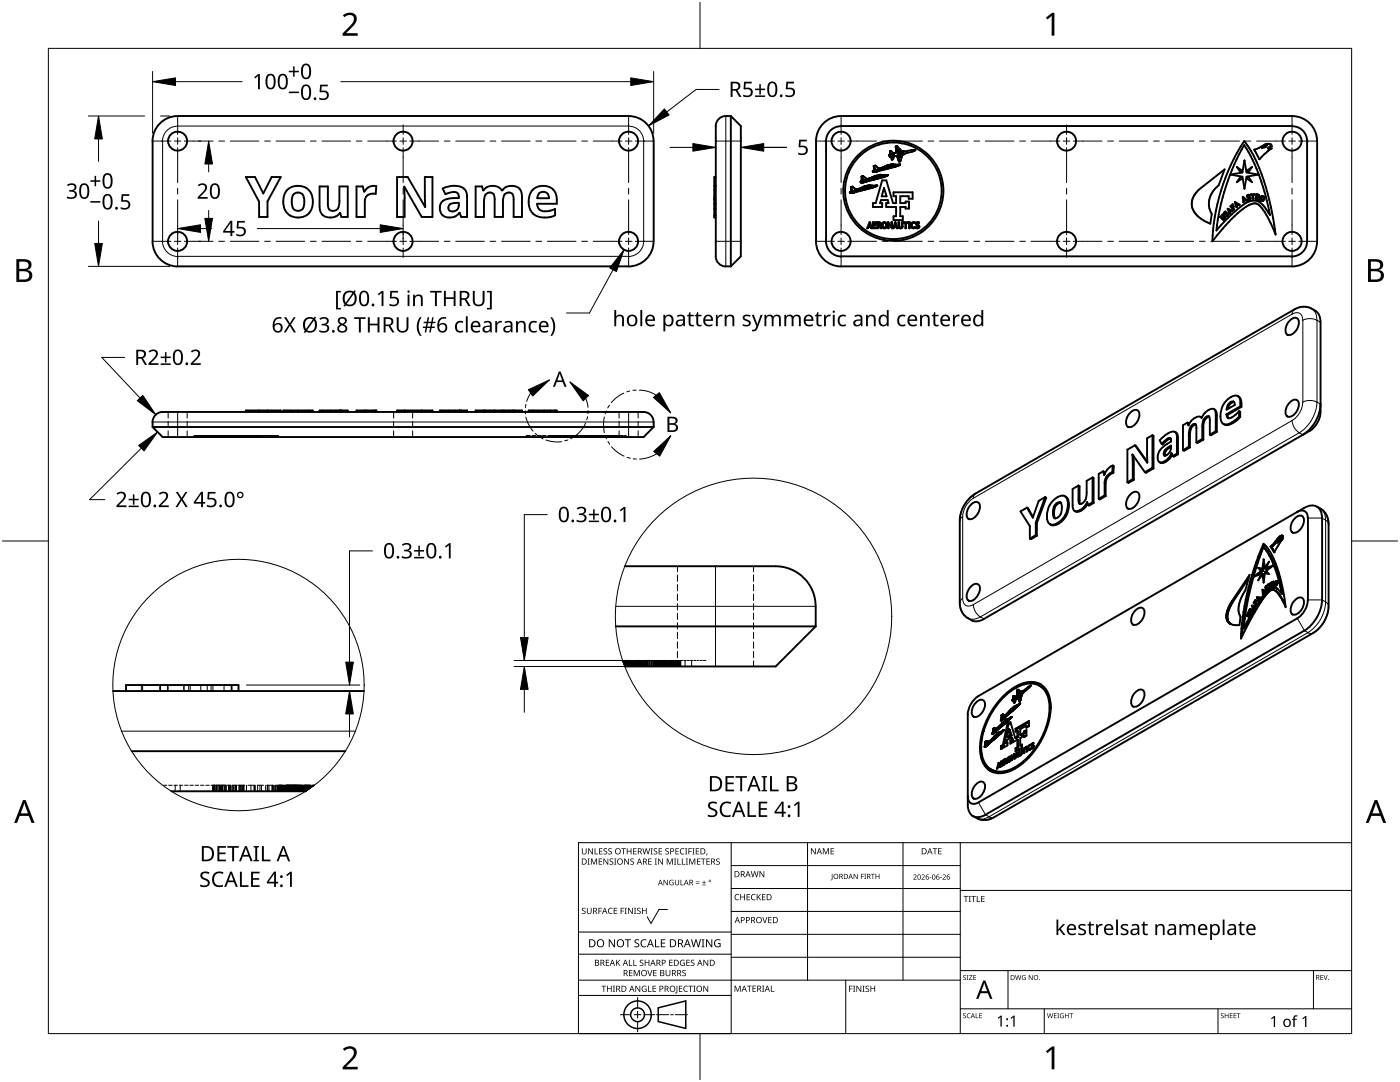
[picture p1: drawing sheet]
<svg xmlns="http://www.w3.org/2000/svg" width="279mm" height="216mm" viewBox="0 0 279 216" stroke-linecap="round" stroke-linejoin="round" font-family="sans-serif">
<g fill="none" stroke="#000" stroke-width=".38">
<path d="M35.4 23.2a5 5 0 0 0-5 5l.1 20M35.5 23.2h89.9a5 5 0 0 1 5 5M49.1 35.3h1.8l1.6 3.3 1.7-3.3h1.8l-2.6 4.9v3.1h-1.7v-3.1zM57.3 37.9a3 3 0 0 1 3.7-.5 3 3 0 0 1 1.4 3.4 2.98 2.98 0 0 1-3.5 2.6 2.98 2.98 0 0 1-2.3-3.7 2.97 2.97 0 0 1 .7-1.8zM58.7 38.7a1.25 1.25 0 0 1 1.4-.1 1.25 1.25 0 0 1 .6 1.2 1.77 1.77 0 0 1-.9 2.2 1.24 1.24 0 0 1-1.6-1.3l.1-1.3zM63.8 37.2h1.6v3.6a1.12 1.12 0 0 0 1 1.3 1.12 1.12 0 0 0 1.3-1.1v-3.8h1.7v6.1h-1.3l-.2-.8a2.44 2.44 0 0 1-3.9-.2l-.2-1.1zM71.1 37.2h1.3l.2 1a2.28 2.28 0 0 1 2.5-1.1l-.1 1.6a1.64 1.64 0 0 0-2.2 1.5v3.1h-1.7zM79.2 35.3h2.2l3.4 6v-6h1.5v8h-2.1l-3.6-6 .2 6h-1.6zM88.3 37.6a4.1 4.1 0 0 1 4.5 .2l.4 1v4.5h-1.1l-.4-.8a2.4 2.4 0 0 1-3.6 .1 1.98 1.98 0 0 1-.1-2.1 1.98 1.98 0 0 1 2-.9l1.6-.1a.95 .95 0 0 0-.3-1 .95 .95 0 0 0-1-.2l-1.4 .4zM94.9 37.2h1.3l.2 .8a2.37 2.37 0 0 1 3.7 0h.2a2.25 2.25 0 0 1 3.7 .1l.2 1.2v4h-1.7v-3.6a1.05 1.05 0 0 0-.8-1.3 1.05 1.05 0 0 0-1.2 1l-.1 3.9h-1.7v-3.6a1.05 1.05 0 0 0-.9-1.3 1.05 1.05 0 0 0-1.1 1.1l-.1 3.8h-1.7zM106.3 37.9a2.79 2.79 0 0 1 3.1-.7 2.79 2.79 0 0 1 1.7 2.7v.8h-3.9a1.6 1.6 0 0 0 2.3 1.4l1.3-.4v1.3a4.4 4.4 0 0 1-4.5-.4 3.8 3.8 0 0 1 0-4.7zM107.6 38.6a1.16 1.16 0 0 1 1.3-.2 1.16 1.16 0 0 1 .7 1.2h-2.4z"/>
<path d="M130.5 28.2v20M142.9 35.3h-.3v1.5M142.9 37.1h-.3v6.3h.3M142.9 25.2v26M145.9 23.2a2.52 2.52 0 0 0-2.8 1l-.3 1M145.9 23.2l2 2v26l-2 2M145.9 23.2v30M167.9 25.2a2.96 2.96 0 0 0-3.1 3l.1 20M169.6 38.4l.1 .1M169.6 38.3v.1M169.7 38.3h-.1M169.7 38.3h.1"/>
<path d="M169.7 38.3l.1 .2M169.8 38.5h-.1M169.8 38.5h.1M169.8 37.3h.1M169.8 37.3v.5M169.8 37.8v.4M169.8 38.3h-.1M169.8 38.2h.1M169.8 38.3h.1M169.9 38.5h-.1M170 38.5h-.1M170 38.2l-.2 .1"/>
<path d="M170 38.2h-.2M170 37.8l.1 .3M170 37.8h-.2M170 37.8l.1 .3h.1M170 38.5h.1M170.1 38.2h-.1M170.1 38.5h.1M170.1 38.2l.3 .1M170.1 38.2h.1M170.1 37.2l-.3 .1M170.1 37.2h.1M170.1 37.2l.8 .6 .4-.1"/>
<path d="M170.2 38.1l-.2 .1M170.3 38.4l-.3 .1M170.4 38.3h.1M170.4 38.4l-.3 .1M170.4 38.4h.1M170.5 38.4l-.5 .1M170.5 38.4h-.1M170.5 38.4h.1M170.5 38.3h.1M170.5 38.3v.1M170.6 38.4h-.1M170.6 38.3v.1"/>
<path d="M170.6 38.3h.1M170.7 38l-.5 .1M170.8 37.9l-.2 .1M171.2 37.9h-.3M171.2 37.9l-1 .2M171.3 37.7h.1M171.3 37.8l-.1 .1M171.4 37.7h-.1M171.5 37.8h-.1M171.5 37.8h.1M171.7 37.7l-.2 .1M171.7 37.7h.1"/>
<path d="M171.7 36.3l.2 .1M171.7 36.3h.1M171.8 37.7h-.1M171.8 37.7l-.6 .2M171.8 36.2v.1M171.8 37.7h.1M171.8 36.2h.1M171.9 37.6l-.2 .1M171.9 36.2v.2M171.9 36.2h-.1M171.9 37.7h.1M171.9 37.6h.1"/>
<path d="M171.9 35.2h.1M171.9 36.4h.1M172 37.6h-.1M172 35.2v.5M172 35.7v.4M172 35.7h.1M172 36.2h-.1M172 36.1v.1M172 37.4h.1M172 37.6l-.2 .1M172 38h.1M172 38l-1.4 .4"/>
<path d="M172 37.4l-.6 .3M172.1 37.4h-.1M172.1 36.4h-.2M172.1 38h.1M172.1 36.4h.1M172.1 37.6h-.2M172.1 36.1h-.1M172.1 36.1l-.1 .1M172.1 35.7h-.1M172.1 35.7l.1 .4M172.1 35.7l.2 .4 .1-.1M172.2 37.6l-.5 .1"/>
<path d="M172.2 36.4h-.1M172.2 36.4h.1M172.2 37.6h.1M172.2 37.5l-.1 .1M172.2 36.1h.2M172.2 36.1h-.1M172.2 37.9l-.2 .1M172.2 36.1h.1M172.2 37.5h.1M172.2 36.1l.4 .1M172.2 37.9l-.1 .1M172.3 36.1h.1"/>
<path d="M172.3 35.2h-.4M172.3 35.2h.1M172.3 35.2l.6 .4M172.3 36.4h-.1M172.3 37.6h-.1M172.3 37.5h-.1M172.4 37.3l-.3 .1M172.4 36l-.1 .1M172.4 37.3h.1M172.4 36.3l-.2 .1M172.5 37.6h-.1M172.5 37.2l-.1 .1"/>
<path d="M172.5 36.1l.2 .1M172.5 37.8l-.3 .1M172.5 37.2h.1M172.5 37.2v.1M172.5 37.3h.1M172.5 37.2l.1 .2M172.5 36.3l-.3 .1M172.6 36.3h-.1M172.6 37.8h-.1M172.6 37.3l.1 .1M172.6 37.5v.1M172.6 36.3h-.2"/>
<path d="M172.6 37.8h.1M172.6 36.3h.1M172.6 37.4h-.2M172.6 37.4h.1M172.7 36.3h-.1M172.7 36.2h-.1M172.7 37.5l-.1 .1M172.7 36.2l-.1 .1M172.7 36.3h.1M172.7 37.8h-.1M172.7 37.7h.1M172.7 37.5h.1"/>
<path d="M172.7 37.7v.1M172.8 37.5l-1 .2M172.8 36.2l-.1 .1M172.8 37.7h-.1M172.8 37.5h-.1M172.8 36.2h.1M172.8 36.2h-.1M172.8 37.7h.1M172.8 37.5h.1M172.8 37.5v.2M172.8 37.5l.1 .1M172.9 35.6h.1"/>
<path d="M172.9 37.7h-.1M172.9 37.5h.1M172.9 37.6h.1M172.9 37.7h.1M172.9 37.6v.1M172.9 37.5v.1M173.1 37.3h-.3M173.1 37.3l-.9 .2M173.2 37.3h-.1M173.2 37.3h.1M173.3 35.8l-.9 .2M173.3 37.2l-.2 .1"/>
<path d="M173.3 37.2h.1M173.4 37.2l-.2 .1M173.5 35.6h-.6M173.5 37.2h-.1M173.5 35.6h.1M173.7 37.2h-.3M173.7 35.7l-.4 .1M173.7 35.7h.1M173.7 37.2h-.1M173.7 37.2h.1M173.8 35.5l-.3 .1M173.8 35.5h.1"/>
<path d="M173.8 35.6l-.1 .1M173.8 35.6h.1M173.9 35.6h-.1M173.9 35.6h.1M174 35.6h-.1M174 35.6l-.7 .2M174 35.6h.1M174 35.5v.1M174 37.5l-1.8 .4M174 37.5h.1M174.1 37.1l-.4 .1M174.1 37.5h-.1"/>
<path d="M174.1 37.5h.1M174.1 35.6h-.1M174.1 37.1h.1M174.1 35.3l-.3 .2M174.1 37.1l-.7-.1-.9 .2M174.1 35.3h.1M174.2 35.9l-1.5 .4M174.2 37.1h.1M174.2 34.2l.1 .1M174.2 37.1h-.1M174.2 35.9h.1M174.2 35.3h-.1"/>
<path d="M174.2 34.2h.1M174.2 35.3h.1M174.2 35.6h-.1M174.2 34.1v.1M174.2 34.1h.1M174.3 35.5l-.3 .1M174.3 35.4l-.3 .2M174.3 34.1h-.1M174.3 34.1v.2M174.3 34.1h.1M174.3 35.5l-.2 .1M174.3 34.1l.1 .2"/>
<path d="M174.3 35.5h.1M174.3 34.3h.1M174.4 35.4h-.1M174.4 35.8l-.2 .1M174.4 34.3h.1M174.4 35.4l-.1 .1M174.4 33.1h.1M174.4 33.1v.5M174.4 33.6v.4M174.4 33.6h.1M174.4 34.1h.1M174.4 34v.1"/>
<path d="M174.5 35.4h-.1M174.5 34v.1M174.5 34.3h.1M174.5 34.3h-.1M174.5 34l-.2 .1M174.6 34.3h-.1M174.6 33.6h-.2M174.6 33.6l.1 .4M174.6 35.2l-.4 .1M174.6 35.2h.1M174.6 34.3h.1M174.6 34h-.1"/>
<path d="M174.6 37.3l-.5 .2M174.6 35.1v.1M174.6 35.7l-.2 .1M174.6 35.1l.1 .1M174.6 35.1h.1M174.6 34h.1M174.6 34l.4 .1M174.6 37.3h.1M174.7 34h-.1M174.7 35.1v.1M174.7 35.2h.1M174.7 34h.1"/>
<path d="M174.7 35.1h.1M174.7 35.2l.1 .1M174.7 34l.3 .1M174.7 33v.1M174.7 33l-.3 .1M174.7 33.1l.7 .5 .5-.1M174.7 35.7h.1M174.7 35.5h.1M174.7 33.9v.1M174.8 35.3l-.3 .1M174.8 35.3h.1M174.8 33.9l-.1 .1"/>
<path d="M174.9 37.2l-.3 .1M174.9 35.6h.1M174.9 34.2l-.3 .1M174.9 37.2h.1M174.9 35.6l-.3 .1M174.9 35.4l-.9 .2M174.9 35.4h.1M174.9 35.4l-.6 .1M174.9 35.6l-.2 .1M175 35.4h-.1M175 35.4l-.1 .2M175 34.1h.1"/>
<path d="M175 34.2h.1M175 35.6h.1M175 34.2l-.4 .1M175 35.4h.1M175 35.4v.2M175 35.4v.1M175 35.6h-.1M175 37.1l-.1 .1M175 35.5h.1M175 37h.1M175 37l-.8 .1M175 37.1h.1"/>
<path d="M175 35.5v.1M175 35.4l.1 .1M175.1 37.1h-.1M175.1 35.5h.1M175.1 35.5h-.1M175.1 37h.1M175.1 34.1h.1M175.1 37v.1M175.1 34.2h.1M175.1 34.1h-.1M175.1 34.2h-.1M175.2 34.1l-.1 .1"/>
<path d="M175.2 34.1h.1M175.2 34.1h-.1M175.2 35.2h-.2M175.2 35.2l-.7 .2M175.3 35.2h-.1M175.3 35.2h.1M175.4 33.8l-.6 .1M175.5 35.1l-.2 .1M175.5 33.7l-.7 .2M175.6 35.1l-.4 .1M175.6 35.1h-.1M175.7 33.7h-.2"/>
<path d="M175.9 35.1h-.4M175.9 35.1h-.3M175.9 35.1h.1M175.9 33.6l-.2 .1M175.9 33.5h.1M176 39.2h.1M176.1 33.6h-.1M176.1 33.6h.1M176.2 35.4l-1.8 .4M176.2 35.4h.1M176.2 35l-.3 .1M176.2 33.4l-.3 .1"/>
<path d="M176.2 33.4h.1M176.3 33.5h.1M176.3 35h.1M176.3 35l-.7-.1-.9 .2M176.3 35h-.1M176.4 33.5l-.3 .1M176.4 33.5h-.1M176.4 37.5l.5 1.7h-.9zM176.4 33.5h.1M176.5 33.5h.1M176.5 33.5h-.2M176.6 33.2l-.4 .2"/>
<path d="M176.6 33.8h.1M176.6 33.8l-1.5 .4M176.6 33.5l-.9 .2M176.6 33.2h.1M176.6 35.2l-.4 .2M176.7 33.4l-.3 .1M176.7 33.8h.1M176.7 35.2h-.1M176.7 33.4l-.1 .1M176.7 33.4h.1M176.8 33.7l-.2 .1M176.8 33.3l-.1 .1"/>
<path d="M176.8 33.7l-.1 .1M176.8 33.3h.1M176.9 33.3h-.1M177 33.3h-.1M177 33.1h.1M177 33.1l-.4 .1M177 33v.1M177.1 33.6l-.3 .1M177.1 33v.1M177.1 33.1h.1M177.1 33h.1M177.1 33.6h.1"/>
<path d="M177.1 33.1l.1 .1M177.1 33.4l-.5 .1M177.1 33.4h-.4M177.1 33.4h.1M177.2 39.9h.1M177.2 39.9h-1.4l-.1 .6M177.2 39.9l.1 .6M177.2 34.9l-.9 .1M177.2 34.9h.1M177.2 33.6h-.1M177.2 35l-.5 .2M177.2 33.1h.1"/>
<path d="M177.2 33.2h-.2M177.2 33.2h.1M177.2 35h.1M177.2 34.9v.1M177.2 33.1v.1M177.3 33.5l-.1 .1M177.3 33.6h-.1M177.3 33.5h.1M177.3 33.3h.1M177.3 33.3l-.1 .1M177.3 33.3l-.2 .1M177.4 33.5h.1"/>
<path d="M177.4 33.3h-.1M177.4 33.3h.1M177.4 33.3l-.1 .2M177.4 33.3v.2M177.4 33.3l.1 .1M177.5 33.3h.1M177.5 33.4h.1M177.5 33.5h-.1M177.5 30.9l.2 .1-.2 .1 .1 .2M177.5 33.4l-.1 .1M177.5 33.5h.1M177.5 33.3v.1"/>
<path d="M177.5 30.9h.1M177.5 33.4v.1M177.6 33.6l-.8 .1M177.6 31.3h.1M177.6 30.1l.1 .7 .6-.2M177.6 30.1h.1M177.6 30.1h.2l.5 .5M177.7 33.1h-.3M177.7 33.1l-.9 .2M177.7 33.1h.1M177.8 33.1h-.1M177.8 31.3l.6-.1-.2 .6-.2 .1z"/>
<path d="M177.8 33.1h.1M177.9 33l-.1 .1M178 33h-.1M178 33l-.3 .1M178 33h.1M178.2 33h-.2M178.3 33h-.1M178.3 33h.1M178.3 33h-.3M178.3 30.6l-.8 .3M178.3 30.6l.2 .6-.9 .1M178.4 33h-.1"/>
<path d="M178.4 31.2h.1M178.5 32.9l-.1 .1M178.6 32.9l-.2 .1M178.6 33.3l-1 .3M178.6 32.9h-.1M178.6 33.3h.1M178.7 32.9h.1M178.7 32.9l-.7-.1-.9 .2M178.7 32.9h-.1M178.8 30h.1M178.8 29.9v.1M178.8 30h.2l.2 .4"/>
<path d="M178.8 30l.1 .4h.3M179 29.6h-.2l-.1-.4 .3-.1 1 1.1M179 29.6h.1M179 29.6l.1 .3-.3 .1M179.1 29.9l.1 .5M179.1 29.9l-.1-.3-.2 .1v.2M179.1 29.9h.1M179.2 30.4h.1M179.2 30l.1 .1M179.2 30l.3-.1 .1 .4 .4-.1M179.2 30h.2l.2 .3-.2 .1-.1-.3M179.3 31h.1"/>
<path d="M179.3 31l-.3 .1 .2 .4M179.3 30.1l.1 .3h-.2M179.3 31v.5M179.3 31.5h-.1M179.4 30.4v.2M179.4 30.4h.1M179.4 30.4l.2-.1 .1 .2-.3 .1-.1-.2-.9 .2 .1 .6 .9-.3M179.4 31.5h-.2l.1 .3M179.4 31.5l.1 .3h-.1M179.4 31.5h.1M179.5 33l-.9 .3M179.5 33h.1"/>
<path d="M179.5 31.3h.1M179.5 30.9h.2v.4h-.2zM179.6 30.6l-.2 .1v.2M179.6 32.9l-.1 .1M179.6 32.8l-.9 .1M179.6 32.8h.1M179.6 32.9h.1M179.7 32.8l-.1 .1M179.7 30.9v-.3l-.3 .1 .1 .2M179.7 30.9h-.2M179.8 30.9v.4l-.3 .1v-.4h-.2l.1 .5M179.8 30.9h.1"/>
<path d="M179.8 30.6h.3v.1h-.3zM179.9 30.6l.2-.1 .1 .2M180 30.2h.1M180 30.4h-.2v.1M180 30.4l-.2 .2M180.1 30.4l-.5 .2M180.1 30.9h-.3M180.1 30.9h.1M180.1 30.9l-.4 1.3-.3 .1-.1-.4 .1-.1v-.3M180.2 30.7l-.4 .1-.1-.4 .7-.3-.7 .2 .1 .5h.7M180.5 30.7h.1M180.5 30.7h-.3"/>
<path d="M180.5 30.7v.1M182.7 30l-.8-.1-1.8 .5M182.7 30h.1M182.7 30l-.7 .3-1.8 .4M239.1 38l5.3-4.2-1.2 3.2a4.3 4.3 0 0 0-1.4 5.7l-.3 1.9a5.2 5.2 0 0 1-3.6-3.3 3.5 3.5 0 0 1 1.2-3.3zM245.6 34.8l2.3 .5 .5 2.3M245.6 34.8h.1M246.8 33.3l1.1 .8-.1 .2-.2 .1zM247.6 35.3h.2l.1 .3-1.1 .8zM248 39.3l.9 .7-.2 .1-.1-.2-.3 .2v.2l-.2 .1zM248.2 39.6l.2 .2-.2 .1zM248.3 29a39.9 39.9 0 0 1 5.2 13.9 5.5 5.5 0 0 0-2.8-2.9 4 4 0 0 0-3.3 1.4l-2.4 2.2-2.2 2.4a44.4 44.4 0 0 1 5.5-17z"/>
<path d="M248.3 28.2a26.5 26.5 0 0 1 4.7 10.4l.9 3.8 .7 4.4a15 15 0 0 0-3.6-6 2.14 2.14 0 0 0-2.3 .4 31.1 31.1 0 0 0-6.7 7 39.6 39.6 0 0 1 6.3-20zM248.4 32l.4 2.4 2.4 .4M248.4 32l-.5 2.4-2.3 .4M248.4 37.6h.1M248.4 32h.1M248.8 34.1l1.1-.8-.8 1.1-.2-.1zM248.9 35.3h.2l.8 1.1-1.1-.8zM249 38.9h.3v.1l-.3 .2a.42 .42 0 0 1 .4 .2 .42 .42 0 0 1 0 .4l-.3 .1v-.2h.2l.1-.2a.39 .39 0 0 1-.4-.1 .39 .39 0 0 1 0-.5zM249.1 39l-.1 .1M249.6 38.8l.8-.1v.2h-.3l.1 .8h-.2l-.1-.8h-.3zM250.3 29.9h.1M250.3 29.9l2.2-1.1 .6-.1a.58 .58 0 0 1 .7 .5 .61 .61 0 0 0-.7 .4h.7l-.7 .5-1.7 1.7z"/>
<path d="M250.8 38.8a.36 .36 0 0 1 .4 .1 .36 .36 0 0 1 0 .4l.1 .6-.2-.1-.3-.5-.1 .4h-.1zM250.9 38.9l.3 .2-.1 .1h-.2zM251.2 34.8h.1M251.2 34.8l-2.4 .5-.4 2.3M251.8 39.4l.2-.1a.31 .31 0 0 1 .1 .5 .31 .31 0 0 1-.5 0zM251.9 29.5h.1M252.1 29.3l-.2 .2M252.2 29.3l-.3 .2M252.2 29.3l-.1 .1M252.3 29.2l-.2 .1M252.3 29.2l-.1 .1M252.5 29.1l-.2 .1"/>
<path d="M252.7 29l-.2 .3h-.3M252.8 29v.1M252.8 29.1l-.2 .2-.6 .1h.1M252.8 29h.1M252.8 29l-.4 .1M252.8 29l-.3 .1M257.9 25.2a2.94 2.94 0 0 1 3 3v20M257.9 25.2h-90M30.4 48.2a5 5 0 0 0 5 5M89.6 40.9l.7-.3 1.3-.1a1.23 1.23 0 0 1-.5 1.5 1.23 1.23 0 0 1-1.6-.2zM125.5 53.2h-90M130.4 48.2a5 5 0 0 1-5 5"/>
<path d="M142.6 40.7h.3M142.8 51.2a2.05 2.05 0 0 0 2 2M142.9 41.7h-.3M142.9 43h-.3M145.9 53.2h-1M162.9 48.2a5 5 0 0 0 5 5M162.9 48.2v-20a5 5 0 0 1 5-5h90a5 5 0 0 1 4.9 5l.1 20M164.8 48.2a3.1 3.1 0 0 0 3.1 3M173.5 44.3l.5 1.2h-.1l-.1-.2h-.5l-.1 .2h-.2zM173.6 44.6l.1 .6h-.3zM174.2 44.3h.7v.2h-.6v.3h.4v.2h-.4v.4h.6v.1h-.7zM175.1 44.3a.56 .56 0 0 1 .7 .5l-.2 .2 .3 .5h-.1l-.4-.5h-.1v.5h-.2z"/>
<path d="M175.3 44.5h.3v.3l-.3 .1zM175.7 40.5h.1M175.7 40.5h.4v.8h-1.9v-.8h.6l1.3-4.5h.8l1.3 4.5h.6v-1.4h-.5v-.7h3.8v1.3h-.7v-.6h-1.7v1.4h1v-.3h.7v1.4M176.1 44.5a.56 .56 0 0 1 .9 .4 .56 .56 0 0 1-.9 .5l-.1-.5zM176.3 44.6l.1-.1a.45 .45 0 0 1 .4 .4 .45 .45 0 0 1-.4 .5l-.2-.3zM177.2 44.3l.7 .9v-.9h.1v1.3l-.6-.9v.8h-.2zM177.3 40.5h-.4v.8h1.9v1.8h-.5v.8h1.9v-.8h-.5v-1.8h1v.3h.7M177.3 40.5h.1M178.7 44.3l.5 1.2h-.2l-.1-.2h-.5v.2h-.2zM178.7 44.6l.1 .6h-.3zM179.3 44.3h.2v.9a.26 .26 0 0 0 .2 .2 .26 .26 0 0 0 .3-.2v-.9h.1v.9a.43 .43 0 0 1-.4 .4 .43 .43 0 0 1-.4-.4zM180.3 44.3h.9v.2h-.4v1h-.1v-1h-.4z"/>
<path d="M181.4 41.6h.1M181.4 44.3h.2v1.2h-.2zM181.9 44.5l.4-.2 .3 .1v.1a.43 .43 0 0 0-.6 .4 .43 .43 0 0 0 .6 .4l.1 .1a.6 .6 0 0 1-.8-.1 .6 .6 0 0 1 0-.8zM182.9 44.4h.5v.1h-.4v.3a.41 .41 0 0 1 .5 .5 .41 .41 0 0 1-.7 .2l.1-.1a.22 .22 0 0 0 .4-.1 .22 .22 0 0 0-.2-.3l-.3-.3zM244 42.8l.5 .4a.36 .36 0 0 1-.1 .5 .36 .36 0 0 1-.5 .1l-.4-.5 .1-.1 .5 .4a.19 .19 0 0 0 .2 0 .19 .19 0 0 0 0-.2l-.4-.5zM244.4 42.3l.2-.1v.1l-.1 .3a.42 .42 0 0 1 .4 0 .42 .42 0 0 1 .2 .4l-.3 .2v-.2l.2-.1-.1-.2a.39 .39 0 0 1-.4 .1 .39 .39 0 0 1-.2-.4zM245 41.6l1 .5-.1 .1-.2-.1-.2 .2v.2l-.1 .2zM245.2 41.9l.4 .1-.2 .2zM245.5 41.2l.5-.5 .1 .2-.3 .3 .1 .1 .3-.2 .1 .1-.3 .2 .3 .4-.1 .1zM246.4 40.4l1 .4-.1 .2-.2-.2-.3 .3 .1 .2-.1 .1zM246.7 40.6l.3 .2-.2 .1zM257.9 51.2h-90"/>
<path d="M257.9 53.2h-90M260.9 48.2a3 3 0 0 1-3 3M262.8 48.2a5 5 0 0 1-4.9 5M247 79l.2 .2M247 79a2.71 2.71 0 0 0-2.7 1.4 4 4 0 0 0-.4 4 1.87 1.87 0 0 0 2.4-.4l1-.9M247 79a1.49 1.49 0 0 1 .5 1.4v.7M247.2 79.2a1.49 1.49 0 0 1 .6 1.3v.7M257.3 64.1a1.16 1.16 0 0 1 1.8-.4 2.54 2.54 0 0 1-1.8 3.2 .9 .9 0 0 1-.7-1.2l.3-1.1zM30.5 85.2h100M30.5 85.2l2 2h96l2-2M49.1 82.2v-.3h6.9v.3M51.7 81.9v.3"/>
<path d="M53.4 81.9v.3M56.5 82.2v-.3h5.9v.3M63.8 82.2v-.3h5.6v.3M67.8 81.9v.3M67.9 81.9v.3M68.1 81.9v.3M71.1 82.2v-.3h4v.3M72.8 81.9v.3M75 81.9v.3M79.2 82.2v-.3h7.1v.3M80.8 81.9v.3M84.2 81.9v.3"/>
<path d="M87.8 82.2v-.3h5.4v.3M91.7 81.9v.3M92.1 81.9v.3M94.9 82.2v-.3h9.3v.3M96.6 81.9v.3M98.7 81.9v.3M100.4 81.9v.3M102.5 81.9v.3M105.5 82.2v-.3h5.6v.3M110.8 81.9v.3M128.4 82.2a1.97 1.97 0 0 1 2 2M128.5 82.2h-96.1a2.02 2.02 0 0 0-2 2l.1 1"/>
<path d="M130.5 84.2v1M208.6 99.2l-1.3 .7-1.2 3.4-1.1-2M208.6 99.2l.2 .1-1.9 5.1M208.6 99.2l-1.9 5.1M212.5 99a3.1 3.1 0 0 1 .1 3.8 2.86 2.86 0 0 1-3.1 1.8M212.5 99a2.57 2.57 0 0 0-2.8 1.4 3.5 3.5 0 0 0-.3 4.1l.1 .1M212.5 99a1.55 1.55 0 0 1 .8 1.7 3.9 3.9 0 0 1-3.2 4.1l-.6-.2M215.2 96.9l.1 3.2 .1 .4 .2 .1M215.2 96.9l.3 .1v2.9l.1 .7M215.2 96.9l-1.1 .7v3.6l.4 .8M218 95.3l.3 .1v5M218 95.3v4.9"/>
<path d="M218 95.3l-1.1 .7v2.3a1.96 1.96 0 0 1-1.3 2.3M220.2 94l.1 .8 .2-.2M220.2 94l.2 .2 .1 .4M220.2 94l-.9 .6v4.9M220.4 98.9l-1.1 .6M220.4 98.9l.3 .1M220.7 99l-1.2 .7-.2-.2M222 94.2a2.29 2.29 0 0 0-1.6 2.1v2.6M222 94.2l.2 .1M222.1 92.9a2.83 2.83 0 0 0-1.6 1.7M222.1 92.9l.2 .1-.1 1.3M222.1 92.9l-.1 1.3"/>
<path d="M222.2 94.3a2.29 2.29 0 0 0-1.5 2.1v2.6M225.5 82.5a1.16 1.16 0 0 1 1.8-.4 2.55 2.55 0 0 1-1.8 3.1 .89 .89 0 0 1-.8-1.2l.4-1zM225.5 98.8a1.16 1.16 0 0 1 1.8-.3 2.56 2.56 0 0 1-1.8 3.1 .89 .89 0 0 1-.8-1.2l.4-1.1zM226 90.7l.1 4.9M226 90.7l.1 .1M226 90.7l2.5 3.5M226.1 95.6l-1.1 .6M226.1 95.6l.2 .1M226.2 91l.1 4.7M226.3 95.7l-1.1 .7-.2-.2M226.5 88.9l-1.5 .8v6.5M226.5 88.9l2.5 3.3"/>
<path d="M226.5 88.9l2.5 3.4M229 92.2v.1M229 92.3h.1M230 86.8l-1.1 .7 .1 4.7M230 93.3l-1.5 .9M230 93.3l.2 .2M230 86.8l.2 .2v6.5M230 86.8v6.5M230.2 93.5l-1.5 .8-.2-.1M232.6 89.7l1.1-.8a1.67 1.67 0 0 1-1.3 2l-.1-.6zM233.3 89.2l.2 .1M233.5 89.3a1.57 1.57 0 0 0-1 1.6"/>
<path d="M233.6 87.5l-.6 .3-1 .9-.2-.1M233.6 87.5l.1 .6a4.5 4.5 0 0 0-2.6 2.8v.7l.3 .6M233.6 87.5l-.2-.1-.4 .1-1.2 1.1M233.7 89.1l-.2 .2M233.8 90.5a2.9 2.9 0 0 1-2.2 1.8l-.2-.1M233.8 90.5h.1M233.8 90.5l.3 .5M233.9 90.7a2.82 2.82 0 0 1-2.1 1.7l-.4-.2M234.5 86.2l.4 .3 .2 .5v3.6M234.5 86.2a2.08 2.08 0 0 0-2.1 .8l-1 .9 .4 .7M234.5 86.2l.4 .6v3.7M234.9 90.5l-.8 .5"/>
<path d="M234.9 90.5l.2 .1M235.1 90.6l-.8 .5-.2-.1M237 84.3l.3 .4M237 84.3l-.9 .6v4.9M237.3 89.1l-1.2 .7M237.3 89.1l.2 .2M237.5 89.3l-1.2 .6-.2-.1M238.6 84.7a1.02 1.02 0 0 0-1.2 1l-.1 3.4M238.6 84.7l.2 .7v2.9M238.6 84.7a1.88 1.88 0 0 0-1.1 2.2v2.4M239.6 83.2l.2 .1M239.6 83.2a2.5 2.5 0 0 0-2.4 1.6l-.2-.5"/>
<path d="M239.9 87.6l-1.1 .7M239.9 87.6l.3 .1M240.2 87.7l-1.2 .7-.2-.1M241.3 83.1a1.81 1.81 0 0 0-1.1 2.1v2.5M241.5 86.7l-.1-3.2a.44 .44 0 0 0-.3-.5 .44 .44 0 0 0-.5 .3l-.4 .6-.2 .5-.1 3.2M242.3 81.6a1.31 1.31 0 0 1 .3 1.2v3.2M242.3 81.6a1.06 1.06 0 0 1 .5 1.3v3.3M242.3 81.6a2.63 2.63 0 0 0-2.5 1.8l-.2-.2M242.6 86l-1.1 .7M242.6 86l.2 .2M242.8 86.2l-1.1 .7-.2-.2M244.8 82.7l.2 .1"/>
<path d="M245 82.8l.2 .7M245.4 80.4a.59 .59 0 0 1 .8-.2l.2 .6-1.6 .9 .2-.9zM246.3 80.2a1.47 1.47 0 0 0-1.3 1.4M247.3 82l-.4 .5a2.18 2.18 0 0 1-1.8 .9l-.3-.7M247.3 82l.2 .2v1M247.3 83.1l.2 .1M247.3 82v1.1M247.5 83.2l-.4 .5a4.1 4.1 0 0 1-2.5 1.1l-.5-.2M247.5 81.1l-2.7 1.6M247.5 81.1l.3 .1M247.8 81.2l-2.8 1.6M257.3 80.4a1.16 1.16 0 0 1 1.8-.3 2.55 2.55 0 0 1-1.8 3.1 .89 .89 0 0 1-.7-1.2l.3-1.1z"/>
<path d="M260 86.8l-63.6 36.7M261.4 86a5 5 0 0 0 2.1-3.7v-18a3 3 0 0 0-2.4-3l-1.4-.1-1.4 .6-64.4 37.2-.9 .9-.7 1.1-.5 1.3-.2 1.1-.1 16.8a3.5 3.5 0 0 0 1.7 3.1l.7 .4M261.4 85.9l-1.4 .9M263.5 80.6a7.6 7.6 0 0 1-3.5 6.2M124.7 113h30.1a8 8 0 0 1 8 8M193.6 100.8a1.14 1.14 0 0 1 1.8-.3 2.58 2.58 0 0 1-1.8 3.1 .9 .9 0 0 1-.7-1.2l.1-.5zM193.6 117.2a1.13 1.13 0 0 1 1.8-.4 2.59 2.59 0 0 1-1.8 3.1 .89 .89 0 0 1-.7-1.2l.1-.5zM205 101.3l-1.3 .7 1.8 3v2.5M205 101.3l.2 .1 1 1.7M206.7 106.8l.2 .1M206.7 106.8l-1.2 .7M206.7 104.3v2.5"/>
<path d="M206.7 104.3l.2 .1M206.9 106.9l-1.2 .7-.2-.1M206.9 104.4v2.5M210.5 103.4h.1M211.7 100.3h.1M211.7 100.3a1.93 1.93 0 0 0-1.3 2.5l.2 .6M211.7 100.3a1.23 1.23 0 0 0-1.5 1.3 1.72 1.72 0 0 0 .3 1.8M211.7 100.3a2.22 2.22 0 0 1-1.1 3.1h-.1M215.6 100.6h.1M216.9 100.3l.2 .5M216.9 100.3a2.51 2.51 0 0 1-2.4 1.7M216.9 100.3h.1"/>
<path d="M217.1 100.5a2.56 2.56 0 0 1-2.4 1.6l-.2-.1M218 100.2l-.9 .6M218 100.2l.3 .2M218.3 100.4l-.9 .5-.3-.1M245.8 120l-.1 .3M245.8 120l3.6-5.3-.9 3.1a5.5 5.5 0 0 0-1.1 5l.2 .2-.2 1.7h-1l-1-.3M245.8 120l.3 .1M248.6 119.7l-.2 1.2M248.6 119.7l.2 .1M248.8 119.8l-.2 1.2M248.9 118.5l-.3 1.2M248.9 118.5l.2 .1"/>
<path d="M249.1 118.6l-.3 1.2M249.2 117.3l.2 .1M249.2 117.3l-.3 1.2M249.2 115.4l-3.1 4.7M249.4 117.4l-.3 1.2M249.5 116l-.3 1.3M249.5 116l.2 .1M249.7 116.1l-.3 1.3M249.9 114.8l-.4 1.2M249.9 114.8l.2 .1M250.1 114.9l-.4 1.2M250.2 115.1h.1"/>
<path d="M250.3 113.5l.2 .1M250.3 113.5l-.4 1.3M250.5 113.6l-.4 1.3M250.7 112.2l.2 .2M250.7 112.2l-.4 1.3M250.8 119.2l.2 .1M250.9 119.2l.2 .1M250.9 119.2h-.1M250.9 119.2h.6l-.2 .2-.2 .5-.3-.7M250.9 112.4l-.4 1.2M251.1 119.5v.1M251.1 119.3h.1"/>
<path d="M251.1 119.3h.4M251.1 113.3l.2 .1M251.1 113.3l.8 .2-.1 .2-.2 .2zM251.1 119.6h.1M251.1 111l.3 .1M251.1 111l-.4 1.2M251.2 119.3l.1 .1M251.2 119.3l-.1 .2M251.2 119.3h-.2l.1 .2M251.3 113.4l.6 .2M251.3 113.4l.4 .4M251.4 111.1l-.5 1.3"/>
<path d="M251.5 119.6l-.5 .9M251.5 119.6l.2 .2M251.6 109.7l-.5 1.3M251.6 109.7l.5-1.2 .3 .2a13.2 13.2 0 0 1 3.1 6.4l.6 2.8 .5 3.3-.2-.4M251.6 109.7l.2 .2M251.6 114.6l.3 .1M251.6 114.6h.2l.1 .2M251.6 114.6l-.5 1.2 .8-1M251.7 119.8l-.5 .9M251.8 119.2l.2 .1M251.8 119.2l-.3 .4M251.8 109.9l-.4 1.2"/>
<path d="M251.9 114.7l-.1 .1M251.9 114.4l-1.7 .7M251.9 114.4l.2 .2 .2 1M251.9 113.8l.2 .1M251.9 114.4l.3 1.8M251.9 113.8l-1.7 1.3M251.9 117.7l.1 .8 .3-.5M251.9 117.7l.3 .1M252 117.7l.2 .1M252 117.7h-.1M252 117.7l.6 .2M252 119.3l-.3 .5"/>
<path d="M252.1 117.9v.2M252.1 117.9l.2 .1M252.1 118.8l-.3 .4M252.1 118.8l.2 .2M252.1 118.1l.1 .1M252.1 113.9l-1.2 .9M252.1 109.2l.4 .3M252.1 109.2l.6 .4M252.1 109.2a61.2 61.2 0 0 0-3.9 16.1M252.2 117.8v.1M252.2 111.6h.1M252.2 111.6l.3 1.8"/>
<path d="M252.2 111.6l-.3 2.2M252.2 116.2h.1M252.2 117.8h.1M252.2 117.8l.3 .1M252.3 118h.1M252.3 118l-.2 .1M252.3 119l-.3 .3M252.3 112.4l-.2 1.5M252.3 108.7l-.5 1.2M252.4 118.5l-.3 .3M252.4 118.5l.2 .1M252.5 109.5l.3 .4"/>
<path d="M252.5 109.5l.2 .1M252.5 113.1v.2l.2-.1M252.5 113.1l.8-1-.6 1.1M252.5 113.1l.2 .1M252.5 117.2l.1 .1M252.5 117.2l.3 .1M252.5 114.1l.3 .2M252.5 114.1l.2-.1 .6 .6-.8-.2zM252.6 117.3l.2 .1M252.6 117.3l.1 .1M252.6 117.9l-.3 .1M252.6 117.1l.4 .3"/>
<path d="M252.6 117.1l-.1 .1M252.6 118.6l-.3 .4M252.6 117l.1 .1M252.6 117v.1M252.7 118.1l-.3 .4M252.7 118.1l.2 .1M252.7 109.6l.3 .5M252.7 117.2h.1M252.7 117.6v.2l.2-.1M252.7 117.6l.1 .1M252.7 116.9l.1 .1M252.7 116.9l-.1 .1"/>
<path d="M252.7 113.2h.1M252.8 113.2h-.1M252.8 117.3v.1M252.8 114.3l-.1 .1M252.8 109.9l.3 .5M252.8 109.9l.2 .2M252.8 117.6h-.1M252.8 117.6h.1M252.8 117.3h.1M252.8 117l-.1 .2M252.8 116.9v.1M252.8 116.9h.1"/>
<path d="M252.8 116.9h-.1M252.8 117.2h.2v.3M252.8 117.2h-.1M252.8 117.2l.2 .1M252.8 117.5v.1M252.8 117.5l.1 .1M252.9 118.2l-.3 .4M252.9 117.3h.1M252.9 117.3l-.1 .1M252.9 117.5h-.1M252.9 117.5h.1M252.9 114.2l-.1 .1"/>
<path d="M252.9 117.3v.1M252.9 117.9l.2 .1M252.9 117.9l-.2 .2M252.9 117.4h.1M252.9 117.4v.1M252.9 117.4l.1 .1M252.9 117.6v.1M253 110.1l.3 .4M253 117.5l-.1 .1M253 117.3h-.1M253 117.3h.1M253.1 110.4l.2 .1"/>
<path d="M253.1 110.4l.2 .5M253.1 116.6l.1 .1M253.1 118l-.2 .2M253.2 117.6l.2 .2M253.2 117.6l-.3 .3M253.3 110.5l.3 .5M253.3 116.6l-.2 .2v-.2M253.3 116.6v.7l.2-.1-.1-.7 .2-.2-.5 .3M253.3 116.6l.1 .1M253.3 110.9l.3 .1M253.3 110.9l.3 .5M253.4 117.8l-.3 .2"/>
<path d="M253.4 117.5l-.2 .1M253.4 117.5l.2 .1M253.4 116.7h.1M253.6 111l.2 .5M253.6 109.1l.2 .1M253.6 109.1l.1 .1M253.6 109.1h.1M253.6 117.6l-.2 .2M253.6 117.3l.2 .2M253.6 117.3l-.2 .2M253.6 111.4l.2 .1M253.6 111.4l.3 .6"/>
<path d="M253.7 113.2l-1 .3-.2-.1M253.7 109.2l.2 .2M253.7 109.2l.1 .2M253.8 109.2h.1M253.8 109.2l.1 .2M253.8 109.4l.2 .1M253.8 109.4l.2 .4M253.8 117.2l.2 .2M253.8 117.2l-.2 .1M253.8 117.5l-.2 .1M253.8 111.5l.3 .6M253.9 112l.2 .5"/>
<path d="M253.9 112l.2 .1M253.9 116.2l-.2 .8 .3-.4M253.9 116.2h.1M253.9 109.4l.1 .1M253.9 108.7l.2 .2M253.9 108.7l-.3 .4M253.9 116.5l.3 .1M254 116.1l.3 .2M254 116.1l-.1 .1M254 116.2l-.1 .3M254 117.2l.2 .1M254 117.2h-.2"/>
<path d="M254 116.5h-.1M254 116.5l.1 .1M254 116.6l.2 .1M254 109.5l.2 .4M254 117.4l-.2 .1M254 116.2l.2 .1M254 116.2h.1M254 109.8l.3 .4 .1-.1M254 109.8l.2 .1M254.1 116.5l-.1 .1M254.1 116.4l.1 .1M254.1 116.4l-.1 .1"/>
<path d="M254.1 116.1l.2 .1M254.1 116.1h-.1M254.1 116.1h.2v.2M254.1 112.1l.2 .6M254.1 117.2h-.1M254.1 117.2l.2 .1M254.1 116.4h.1M254.1 112.5l.2 .2M254.1 112.5l.3 .7M254.1 108.9l-.3 .3M254.2 116.6h.1M254.2 112.8h.1"/>
<path d="M254.2 116.3l-.1 .1M254.2 116.3h.1M254.2 112.8l-1.7 1.3-.3 2.1M254.2 112.8l-1.7 .6M254.2 116.5l.1 .3-.2 .1-.1-.3M254.2 117.2l.2 .1M254.2 117.2h.2M254.2 117.2h-.1M254.2 117.3l-.2 .1M254.2 109.9l.2 .2M254.3 108.4l-.4 .3M254.3 108.4l.2 .1"/>
<path d="M254.3 116.3l-.1 .2M254.3 116.2h-.1M254.3 116.2h.1M254.3 117.3h-.1M254.3 112.7l.3 .6M254.4 113.2l.2 .1M254.4 113.2l.2 .6M254.4 116.7l.2 .1M254.4 116.7h.1M254.4 116.7v.1M254.4 116.7l.2 .2M254.4 116.6l.1 .1"/>
<path d="M254.4 116.6v.1M254.4 116.8l.1 .1M254.4 116.8h.1M254.4 117.2l.4 .2M254.4 117.2l.2 .1M254.4 117.8l.2 .2M254.4 117.8a1.04 1.04 0 0 0-1.4 .6l-2.2 3.1-3.1 5.9v-1M254.4 117.8l.4 .3M254.4 117.3h-.1M254.4 117.3h.2M254.4 116.4h.1M254.4 116.4v.2"/>
<path d="M254.5 116.9h.1M254.5 108.5l-.4 .4M254.5 116.6v.1M254.5 116.2l.1 .1M254.5 116.2l-.1 .2M254.5 116.7h.1M254.5 116.7l.2 .1M254.6 116.1v.1M254.6 116.1l-.1 .1M254.6 108l.1 .1M254.6 108l-.3 .4M254.6 113.3l.2 .6"/>
<path d="M254.6 116.8v.1M254.6 116.9h-.1M254.6 116.7v.1M254.6 113.8l.2 .1M254.6 113.8l.2 .6M254.6 116.3l-.1 .3M254.6 117.3l.2 .1M254.6 118l.2 .1M254.6 118l.2 .2M254.6 116.1h.1M254.6 116.7l.1 .1M254.7 108.2h.2"/>
<path d="M254.7 116l-.1 .1M254.7 116l.1 .1M254.7 108.1v.1M254.7 108.1l.2 .1M254.7 116.8l-.1 .1M254.7 108.2l-.2 .3M254.7 116.6l-.1 .1M254.7 116.6l.1 .1M254.7 116l.2 .1M254.7 116h.1M254.8 116.7l-.1 .1M254.8 116.5l.1 .1"/>
<path d="M254.8 116.5l-.1 .1M254.8 115.9l-.1 .1M254.8 115.9l.2 .2M254.8 108l.2 .1M254.8 114.4l.2 .1M254.8 113.9l.2 .6M254.8 114.4l.2 .7M254.8 116.1l-.2 .2M254.8 116.1h.1M254.8 117.4h.1M254.8 107.9l-.1 .2M254.8 107.9v.1"/>
<path d="M254.8 117.4l1 1M254.8 118.1l.2 .2M254.8 118.2l.2 .1M254.8 118.2l.2 .2M254.9 116.4h.1M254.9 116.4l-.1 .1M254.9 115.9h-.1M254.9 115.9l.1 .1M254.9 115.9v.1M254.9 116.1l.1 .1M254.9 116.1v.1M254.9 116.6l-.1 .1"/>
<path d="M254.9 116.3v.1M254.9 116.3h.1M254.9 116.2h.1M254.9 116.2v.1M254.9 107.8l-.1 .1M254.9 107.8l-.1 .2M254.9 116h.1M254.9 107.9l-.1 .1M254.9 107.9l.2 .2M254.9 107.5l.3 .1M254.9 107.5l-.3 .5M254.9 116.1h.1"/>
<path d="M255 107.7l-.2 .2M255 107.7l.1 .1M255 107.7l-.1 .1M255 108.1l-.1 .1M255 116v.1M255 115.1l.2 .1M255 115.1l.2 .6M255 116.1h-.1M255 114.5l.2 .7M255 116.1v.1M255 116.1h.1M255 116.2l-.1 .4"/>
<path d="M255 107.8h-.1M255 118.3l.3 .2M255 118.4l.3 .1M255 118.4l.3 .3M255.1 107.8l.2 .2M255.1 107.8l-.2 .1M255.1 107.6l-.1 .1M255.1 107.4l-.2 .1M255.1 107.4h.1M255.1 107.8h-.1M255.1 108.1h-.1M255.2 107.7l.2 .2"/>
<path d="M255.2 107.7l-.1 .1M255.2 115.7l.2 .7M255.2 115.7l.2 .2M255.2 107.4l-.1 .2M255.2 115.2l.2 .7M255.2 107.2l-.1 .2M255.2 107.2l.2 .1M255.2 107.6l.2 .2M255.2 107.6v.1M255.2 107.4h.1M255.3 118.7l.2 .1M255.3 118.7l.2 .3"/>
<path d="M255.3 118.5l.2 .3M255.3 108l-.2 .1M255.3 107.5l.2 .1M255.3 107.5l-.1 .1M255.3 107.4l-.2 .4M255.3 107.4h.1M255.3 107.4l.2 .1M255.3 107.4l-.2 .2M255.3 107.4v.1M255.3 107.4h-.1M255.3 107.1l.2 .1M255.3 107.1l-.1 .1"/>
<path d="M255.4 116.4l.1 .7M255.4 116.4l.2 .1M255.4 107.9l-.1 .1M255.4 115.9l.2 .6M255.4 107.1l.2 .1M255.4 107.1h-.1M255.4 107.3v.1M255.4 107.8v.1M255.5 119l.3 .6M255.5 119l.2 .1M255.5 118.8l.2 .3M255.5 107l.2 .1"/>
<path d="M255.5 107l-.1 .1M255.5 107.6l-.1 .2M255.5 117.1l.2 .1M255.5 117.1l.2 .7M255.5 107.5h.1M255.5 107.5v.1M255.5 107.2l-.1 .1M255.5 107l.3 .1M255.5 107h.1M255.5 107.8l.2 .1-.2-.1M255.5 107.8h.1M255.6 116.5l.1 .7"/>
<path d="M255.6 107l.2 .1M255.6 107h-.1M255.6 107.2h-.1M255.6 107.7l.2 .1M255.6 107.7l-.1 .1M255.6 107l.3 .1M255.6 107h.1M255.7 117.8l.2 .1M255.7 117.8l.1 .6M255.7 119.1l.4 .7M255.7 106.9l.2 .1M255.7 106.9l-.1 .1"/>
<path d="M255.7 107.1l-.1 .1M255.7 107.6l.1 .1M255.7 107.6l-.1 .1M255.7 117.2l.2 .7M255.7 106.9h.1M255.8 107.1h-.1M255.8 107.6h-.1M255.8 107.6h.1M255.8 107.1h.1M255.8 107.7l-1.4 2.4M255.8 107.5v.1M255.8 107.5l.1 .1"/>
<path d="M255.8 107.5h.2l-.2 .2M255.8 106.9h.2M255.8 106.9h-.1M255.8 119.6l.4 .7M255.8 119.6l.3 .2M255.9 107.1h-.1M255.9 117.9l.1 .7-.2-.2M255.9 107v.1M255.9 107h.1M256 106.9l.1 .2-.3 .2-.3 .5M256 107h-.1M256.1 119.8l.3 .6"/>
<path d="M258.3 103.6a1.17 1.17 0 0 1 1.8-.4 2.55 2.55 0 0 1-1.8 3.1 .89 .89 0 0 1-.7-1.2l.3-1zM258.3 119.9a1.16 1.16 0 0 1 1.8-.4 2.54 2.54 0 0 1-1.8 3.2 .9 .9 0 0 1-.7-1.2l.3-1.1zM258.9 102.2a1.29 1.29 0 0 1 1.5-.2 1.29 1.29 0 0 1 .6 1.4M260.3 101.3a2.14 2.14 0 0 1 2.5-.2 2.14 2.14 0 0 1 1 2.3l.1 16.3M260.3 101.3l-65 37.6M261 119.7a4.6 4.6 0 0 1-2.1 3.7M261 103.4v16.3M262.8 101.1l.7 .4a3.4 3.4 0 0 1 1.6 3.1v16.8l-.2 1.2-.5 1.2-.7 1.1-.8 .8-.9 .6-63.6 36.8a3.4 3.4 0 0 1-3.5 .1l-.7-.4M263.8 119.7a7.8 7.8 0 0 1-3.5 6.2M25.2 137.9v-1.2h21v1.2M46.4 136.7h1.2v1.2M72.6 137.9h-50.1"/>
<path d="M122.9 125h39.9M162.8 125l-8 8h-30.1M162.8 121v4M195.2 138.9a4.9 4.9 0 0 0-2.1 3.7M196.3 123.5a2.74 2.74 0 0 1-2.5 .3M202.1 139.7h.1l-.1 .1M202.1 139.6l.2 .2M202.1 139.6l.2 .1M202.1 139.6v.1M202.1 139.8l.1 .1M202.1 139.8v.1M202.1 139.9h.1"/>
<path d="M202.1 139.8h.1M202.2 139l.2 .1M202.2 139v.4M202.2 139.4h.1M202.3 139.8l.2 .2M202.3 139.8v.1M202.3 139.7h.1M202.3 138.9l.2 .1-.1 .1M202.3 138.9l.3 .2M202.3 138.9l-.1 .1M202.3 139.9l.2 .2M202.3 139.9l.1 .3"/>
<path d="M202.4 139.4l.2 .1M202.4 139.4l-.3 .2M202.4 139.1v.2M202.4 139.1h.1M202.4 139.8l.2 .1M202.4 139.8h-.1M202.5 140v.1M202.6 139.5l-.3 .2M202.6 139.9l-.1 .1M202.6 139.1l.1 .1M202.6 139.1l-.2 .3M202.6 139.1l-.4 .3"/>
<path d="M202.6 139.1h.1M202.6 139.8v.1M202.7 139.1h-.1M202.7 139.1l.1 .4M202.7 139l.1 .5M202.7 139l.2 .2M202.7 139.5l-.6 .4M202.7 139.4l-.1 .1M202.7 139.5h.1M202.7 139.5l-.1 .6M202.7 139.5l-.3 .3M202.7 139.3v.1"/>
<path d="M202.8 139.5h-.1M202.8 138.9l.2 .1M202.8 138.9l-.1 .1M202.8 137.1l-.1 .2M202.9 139.2l.1 .1M203 137.8l.2-.2 .6 .4M203 137.8l.2 .1M203 137.8v.2M203 138v.1M203 138.1l.4 .2M203 138.1v.1M203 138.1l.1-.1 .1 .2"/>
<path d="M203 138.2l.1 .1M203 138.2v.1M203 138.3l.2 .2M203 138.3h.1M203 138.4v.1M203 138.5l.4 .3M203 138.5v.1M203 138.6h.1M203 139l-.1 .2M203.1 138.3l.2 .3M203.1 138.3l-.1 .1M203.1 138l.3 .1"/>
<path d="M203.1 138l.1 .1M203.1 138l-.1 .1M203.2 139.2l.2 .1M203.2 139.2v.2M203.2 137.9v.1M203.2 138.2l-.2 .1M203.2 138.3l.1 .2M203.2 138.2v.1M203.2 138.1l.1 .1M203.2 138.1v.1M203.2 139.4h.1M203.2 138.2h.1"/>
<path d="M203.2 138.5v.1M203.2 138.5h.1M203.3 139.5l.3 .2M203.3 139.5v.1M203.3 138.6h-.3M203.3 138.6h.1M203.3 138.2l.1 .1M203.3 138.5h.1M203.3 139.6h.1M203.3 139.6v.1M203.3 138.2l.2-.1 .1 .2M203.3 138.2h.1"/>
<path d="M203.3 139.7l.3 .2v-.1M203.4 139h.1M203.4 139l-.2 .2M203.4 138.3v.1M203.4 139v.4M203.4 137.7l-.2 .2M203.4 139l-.6 .5M203.4 139.3v.1M203.4 138.2l.1 .1M203.4 138.2v.2l-.2-.1M203.4 139.3h.1M203.4 139l.1 .1"/>
<path d="M203.4 139.4h-.1M203.4 139v.3M203.4 138.8l-.4 .2M203.4 138.5l.1 .1M203.4 138.5v.1M203.4 139.3l.3 .2M203.4 138.7l.5-.5zM203.4 138.5h.1M203.4 138.7v.1M203.4 139.3l-.1 .2M203.4 139.3l.1 .3M203.4 139.3l.1 .1"/>
<path d="M203.5 139.6l-.2 .1M203.5 138.9l-.1 .1M203.5 138.9l-.1-.4-.6 .4M203.5 139.4l.2 .1M203.5 139.4v.2M203.5 138.1l.2 .1M203.5 138.1l.1 .1M203.5 138.1l-.2 .1M203.5 139.6l.2 .1M203.5 139.6h.1M203.5 139.2h.1M203.5 139.2l.3 .1"/>
<path d="M203.5 138.9v.2M203.5 139.1v.1M203.5 138.9l.1-.1 .1 .1M203.5 138.9h.2M203.5 138.9l.1 .2M203.5 139.1h.1M203.5 138.3h.1M203.6 138.2v.1M203.6 139.1h.1M203.6 139.1h-.1M203.6 138.8l-.2-.1 .1 .1M203.6 139.1l-.1 .1"/>
<path d="M203.6 138.4v.1M203.6 139.3v.1M203.6 138.3l-.3 .2M203.6 138.3v.1M203.6 138.3h.1M203.6 138.4l.1 .1M203.7 139.1l-.2 .1M203.7 138.9v.2M203.7 138.5h.1M203.7 138.3v.3M203.7 138.5v.2M203.7 138.7l-.2 .1"/>
<path d="M203.7 139.1h-.1M203.7 139.1h.1M203.7 138.7l.2 .1M203.7 138.7v.1M203.7 138.4l.1 .1M203.7 139.5v.1M203.7 138.8l.2 .1M203.7 138.8v.3M203.7 138.3l.1 .1M203.7 138.3v.1M203.7 138.7h.1M203.7 138.6h.1"/>
<path d="M203.7 138.2l-.1 .1M203.8 138l-.2 .3M203.8 138h.1M203.8 138.1l.3-.3-.4 .5M203.8 138.1h.1M203.8 138.1l-.1 .1M203.9 138.5h.1M203.9 138.5l-.2 .1M203.9 138.3h-.2M203.9 138.1l.2 .2M203.9 138.4l-.2 .2M203.9 138.2l.2 .1"/>
<path d="M203.9 138.3h.1M203.9 138.6h.1M203.9 138.6l-.2 .1M204 138.6l-.4 1.2-.2 .2-.1-.3M204 138.1h-.1M204 138.1l.2 .1M204.1 138.3h.1M204.1 138.2v.1M204.2 138.3l-.3 .2M204.2 138.3h.1M204.2 138.2h-.1M205.2 137.4l-1 .8"/>
<path d="M205.2 137.1l-1.2 1M205.2 137.1l.2 .1M205.5 136.9l-.3 .2M205.5 136.9l.1 .1M205.6 136.8l-.1 .1M205.6 136.8l.1 .1M205.6 136.9l-1.7 1.5v-.3M205.7 136.8h-.1M205.7 136.8h.1M205.7 136.8l-.1 .1M207.5 136.8a5.3 5.3 0 0 0-4.9 .5 14.3 14.3 0 0 0-6.7 12.7 4.4 4.4 0 0 0 1.9 3.5M207.5 136.8a5.3 5.3 0 0 1 1.9 5.4 15 15 0 0 1-7.3 11.1 4.5 4.5 0 0 1-4.3 .2"/>
<path d="M207.5 136.8a4.6 4.6 0 0 1 2.2 4.6M207.7 136.6a4.7 4.7 0 0 0-4.3 .2M207.7 136.6a4.7 4.7 0 0 0-5.1 .4 15.4 15.4 0 0 0-7 12.9 4.4 4.4 0 0 0 2.1 4M207.7 136.6a5.6 5.6 0 0 1 2 4.7 14.7 14.7 0 0 1-8.4 12.7 4.4 4.4 0 0 1-3.6-.1M226.5 121.9a1.17 1.17 0 0 1 1.8-.3 2.56 2.56 0 0 1-1.8 3.1 .89 .89 0 0 1-.8-1.2l.4-1.1zM226.5 138.3a1.16 1.16 0 0 1 1.8-.4 2.56 2.56 0 0 1-1.8 3.1 .89 .89 0 0 1-.8-1.2l.4-1zM244.7 122.9v.2M244.7 122.9l.3 .1M244.7 123.1l.1 .2M244.7 123.1l.3 .1M244.8 122.7l.2 .1M244.8 122.7l-.1 .2"/>
<path d="M244.8 123.3v.2M244.8 123.3l.2 .1M244.8 122.5v.2M244.8 122.5l.2 .1M244.8 123.5v.1M244.8 123.5l.2 .1M244.8 122.3l.2 .1M244.8 122.3v.2M244.8 123.6l.2 .1M244.8 123.6l.1 .2M244.9 122.1l.2 .1M244.9 122.1l-.1 .2"/>
<path d="M244.9 123.8l.1 .1M244.9 123.8l.2 .1M244.9 121.8l.3 .2M244.9 121.8v.3M245 123v.2M245 123.2v.2M245 123.9l.2 .1M245 123.9v.2M245 122.8v.2M245 123.4v.2M245 122.6v.2M245 123.6v.1"/>
<path d="M245 121.6l-.1 .2M245 121.6l.2 .1M245 122.4v.2M245 123.7l.1 .2M245 124.1l.1 .1M245 124.1l.3 .1M245.1 122.2l-.1 .2M245.1 123.9l.1 .1M245.1 121.3l-.1 .3M245.1 121.3l.2 .2M245.1 124.2l.3 .1M245.1 124.2l.2 .1"/>
<path d="M245.2 122l-.1 .2M245.2 124l.1 .2M245.2 121.1l-.1 .2M245.2 121.1l.3 .1M245.2 121.7v.3M245.3 124.3l.1 .1M245.3 124.3l.2 .1M245.3 124.2l.1 .1M245.3 121.5l-.1 .2M245.4 124.3l.1 .1M245.4 120.8l.2 .1M245.4 120.8l-.2 .3"/>
<path d="M245.4 124.4l.2 .1M245.5 121.2l-.2 .3M245.5 124.4l.1 .1M245.5 120.5l.2 .2M245.5 120.5l-.1 .3M245.6 120.9l-.1 .3M245.6 124.5h.1M245.7 120.3l.2 .1M245.7 120.3l-.2 .2M245.7 120.7l-.1 .2M245.9 120.4l-.2 .3M246.1 120.1l-.2 .3"/>
<path d="M247.7 126.4l.2 .2M247.8 125.4l.2 .1M247.8 125.4l-.1 1M247.9 124.3l-.1 1.1M247.9 124.3l.2 .2M247.9 126.6v.3M248 125.5l-.1 1.1M248 123.2l.2 .2M248 123.2l-.1 1.1M248.1 124.5l-.1 1M248.2 122.1l-.2 1.1M248.2 122.1l.2 .1"/>
<path d="M248.2 123.4l-.1 1.1M248.4 120.9l-.2 1.2M248.4 120.9l.2 .1M248.4 122.2l-.2 1.2M248.5 124.8l-.3 .5M248.5 124.8l.2 .1M248.6 121l-.2 1.2M248.7 124.9l-.3 .6-.2-.2M248.8 122.7l-.1 .1 .4 .2 .2-.1M248.8 122.7l.2 .1-.1 .1M248.8 122.7l.5 .2M248.8 124.1l-.3 .7"/>
<path d="M248.8 124.1l.3 .2M249.1 124.3l-.4 .6M249.1 122.2l.2 .1M249.1 122.2l-.1 .1 .3 .2M249.1 122.2l.3 .2M249.2 122.9h.1M249.3 122.8l-.1 .1M249.3 122.8l.1 .1M249.3 121.9l.2 .1M249.3 121.9v.1M249.3 123.3l.2 .1M249.3 123.3l-.5 .8"/>
<path d="M249.3 122.3l-.1 .2M249.3 122.3l.1 .1M249.3 122h.1M249.3 121.8l.3 .1M249.3 121.8v.1M249.3 122.8h.1M249.3 122.5l.2 .1M249.3 122.5l.1 .1M249.4 121.7l-.1 .1M249.4 121.7h.1M249.4 122.7l-.1 .1M249.4 122.7h.1"/>
<path d="M249.4 122.6l.1 .1M249.4 122.6v.1M249.4 122.8l-.1 .1M249.4 121.8h.1M249.4 121.8l.1 .1M249.4 122.4l.1 .3M249.4 121.7v.1M249.4 121.6h.1M249.4 121.6v.1M249.4 121.6l.1-.1v.1M249.5 122.7l-.1 .1M249.5 122h-.1"/>
<path d="M249.5 121.6l-.1 .1M249.5 121.9h.1M249.5 123.4l-.4 .9M249.5 121.9v.1M249.6 121.9l-.1 .1M249.6 121.8h.1M249.6 121.8h-.1M249.6 122.1l.1 .1M249.7 122l.1 .1M249.7 122l-.1 .1M249.7 121.7l.2 .1M249.7 121.7l-.1 .1"/>
<path d="M249.7 121.8l-.1 .1M249.8 121.9l.1 .1M249.8 121.9l-.1 .1M249.8 121.8l.1 .1M249.8 121.8h.1M249.8 121.8h-.1M249.8 120.9l.4 .5M249.8 121.6l-.1 .1M249.8 121.6l.1 .1M249.8 121.9h.1M249.8 122.4l-.5 .9M249.8 122.4l.2 .1"/>
<path d="M249.8 121.8v.1M249.8 120.8l.2 .2M249.8 120.8v.1M249.8 120.8h.7l-.2 .2-.2 .5-.3-.6M249.8 122l-.1 .2-.1-.1M249.9 121.9l-.1 .1M249.9 121.7v.1M249.9 121.8h.1M249.9 121.8v.1M250 122.5l-.5 .9M250.1 121.2h.1M250.2 120.3l.3-.6-.1 .5 .1 .1"/>
<path d="M250.2 120.3l.2 .1 .2-.5-.1 .4M250.2 120.3l.5 .3v-.2l-.2-.1M250.2 121l-.1 .2M250.2 121h.1M250.2 121h-.2l.1 .2M250.4 121.5l.2 .1M250.4 121.5l-.6 .9M250.4 120.9l-.3 .1M250.6 121.6l-.6 .9M251 120.5l-.6 1M251 120.5l.2 .2M251.2 120.7l-.6 .9"/>
<path d="M256.2 120.3l.2 .5M256.2 120.3l.2 .1M256.4 120.4l.1 .3M256.4 120.8l.1 .1M258.9 123.4l-63.6 36.7M260.3 125.8l-63.6 36.8M26.3 149.9h42.6M61 157.9h-26.8M193.1 158.9a1.3 1.3 0 0 0 .7 1.4 1.3 1.3 0 0 0 1.4-.2M193.1 142.6v17.9a2.2 2.2 0 0 0 2 2.6l1.5-.5M194.7 140.3a1.14 1.14 0 0 1 1.7-.3 2.59 2.59 0 0 1-1.7 3.1 .9 .9 0 0 1-.8-1.2l.4-1.1zM194.7 156.6a1.14 1.14 0 0 1 1.7-.3 2.58 2.58 0 0 1-1.7 3.1 .9 .9 0 0 1-.8-1.2l.4-1.1z"/>
<path d="M195.8 149.2a5.2 5.2 0 0 0 1.9 4.7M196.5 149h.1M196.5 148.9v.1M196.5 148.9l.1 .1M196.5 148.9h.1M196.6 148.9h-.1M196.6 148.9h.1M196.6 148.9v.1M196.6 148.8l.1 .1M196.6 148.8v.1M196.6 149h.1M196.6 148h.1"/>
<path d="M196.6 148.8h.1M196.6 148.8l.2 .1M196.6 148l.1 .1M196.6 148l.3 .2M196.7 148.1l.2 .2M196.7 148.1v.2M196.7 148.3v.5M196.7 148.3v.1M196.7 148.4l.1 .2M196.7 148.4l.1-.1v.3M196.7 148.4h.1M196.7 148.8h-.1"/>
<path d="M196.7 148.7l.1 .1M196.7 148.8h.1M196.8 148.9h.1M196.8 148.9l-.2 .1M196.8 148.7l-.1 .1M196.8 148.7h.1M196.8 148.7l.1 .1M196.8 148.3v.2M196.8 148.3l-.1 .1M196.8 148.3l.2 .1M196.8 148.9h-.1M196.8 148.6l.2 .1"/>
<path d="M196.8 148.6v.1M196.8 148.8v.1M196.8 148.5l.1 .1M196.8 148.5h.1M196.8 148.6h.1M196.9 148.6h.1M196.9 148.2h.1M196.9 147.8l-.3 .2M196.9 148.2v.1M196.9 148.3v.1M196.9 147.8h.1M196.9 147.8l.2 .2"/>
<path d="M196.9 147.8l.2 .1M196.9 148.8h.1M196.9 148.8l-.1 .1M196.9 148.5v.1M196.9 148.5l.2 .1M197 148.4h.1M197.1 148.4l-.2 .1M197.1 148.4l.1 .1M197.1 148.7h.1M197.1 148.7l-.2 .1M197.1 148l-.2 .2M197.1 148h.1"/>
<path d="M197.1 147.9l.2 .1M197.1 148.6l-.2 .2M197.1 148.6h.1M197.1 148h.4M197.2 148.3l-.3 .2M197.2 148.3l-.1 .1M197.2 148.6h-.1M197.2 148.6l-.1 .1M197.2 148.6h.1M197.2 148.5l-.4 .1M197.2 148.6l-.3 .2M197.2 148.5v.1"/>
<path d="M197.2 148.5h.1M197.2 148.2v.1M197.2 148.2l.2 .2M197.3 148l.3 .2M197.3 148h.1M197.3 148h.2M197.4 148.1l-.2 .2M197.4 148h-.1M197.4 148h.1M197.4 148.4l-.2 .2M197.5 148h.1M197.5 148h-.1"/>
<path d="M197.5 147.9v.1M197.5 148l-.3 .2M197.6 147.9l.2 .1M197.6 147.8l.1 .1M197.6 147.8l-.1 .1M197.6 147.9l-.1 .1M197.7 147.9l.2 .1M197.7 147.9h-.1M197.7 147.8h.1M197.7 147.8h-.1M197.7 147.7v.1M197.7 147.7l.1 .1"/>
<path d="M197.7 147.7h.1M197.8 147.7l-.2 .2M197.8 153.5a4.3 4.3 0 0 0 4.2 .1M197.9 147.7h-.1M197.9 147.7h.1M197.9 147.6l.3 .1M197.9 147.6l-.2 .1M197.9 147.7l.2 .1M197.9 147.7l-.2 .2M197.9 147.6v.1M197.9 147.5v.1M197.9 147.5l.1 .1"/>
<path d="M198 147.6h-.1M198 147.5l.2 .1M198 147.6h.1M198 146.4h.1M198 146.3l.1 .1M198.1 147.5l-.1 .1M198.1 147.5h.1M198.1 147.8l-.7 .6M198.1 146.3l-.1 .1M198.1 146.3h.1M198.1 146.3v.1M198.1 146.3l.2 .1"/>
<path d="M198.1 146.3h.2M198.1 146.3l.1 .1M198.1 146.4h.1M198.1 147.4v.1M198.1 147.4h.1M198.2 146.4h.1M198.2 145.5h.1M198.2 146.2l-.1 .1M198.2 146.2l.1 .1M198.2 147.3l-.3 .2M198.2 147.3l.3 .1M198.2 145.5l.2 .1"/>
<path d="M198.2 147.5h.1M198.2 147.5h-.1M198.2 145.5v.2M198.2 145.6l.2 .1M198.2 145.7v.1M198.2 145.8v.3M198.2 145.8l.2 .2M198.2 145.8h.1M198.2 146.1v.1M198.2 146.2h.1M198.2 147.2l-.1 .2M198.2 147.2v.1"/>
<path d="M198.2 147.7h.1M198.2 147.7l-.1 .1M198.2 147.2h.1M198.2 147.2l.1 .1M198.2 147.6v.1M198.2 147.4v.1M198.2 147.4l.2 .1M198.2 147.4l-.2 .2M198.3 147.6h.1M198.3 146.3l-.1 .1M198.3 146.1l-.1 .1M198.3 146.3h.1"/>
<path d="M198.3 146.1h.1M198.3 146.1l.1 .1M198.3 145.7l.1 .3M198.3 145.7l-.1 .1M198.3 145.7l.1 .2M198.3 145.7l.2 .2M198.3 147.3l-.1 .1M198.3 146l.2 .1M198.3 147.5v.1M198.3 147.5h.1M198.4 147.5l-.2 .1M198.4 145.9v.1"/>
<path d="M198.4 147.2l-.1 .1M198.4 147.2h.1zM198.4 146h-.1M198.4 146h.1M198.4 147.5l-.1 .1M198.4 147.5h-.1M198.4 145.6h.1M198.4 145.2v.1M198.4 145.2l-.2 .3M198.4 145.6v.1M198.4 145.7v.1M198.4 145.3l.2 .1"/>
<path d="M198.4 145.3l.4 .1M198.4 146.2v.1M198.4 146.2l-.1 .1M198.4 147l-.2 .2M198.4 147.5h.1M198.4 147.4v.1M198.5 146.2h-.1M198.5 147v.1M198.5 147l.1 .1M198.5 145.9l-.2 .2M198.5 145.9l-.1 .1M198.5 145.9v.1"/>
<path d="M198.5 147.2l.2 .1M198.5 146.9h.1M198.5 146.9l.1 .1M198.5 147.1h-.1M198.5 146.2l-.2 .1M198.5 147.4l-.1 .1M198.5 146.1l-.1 .1M198.5 146.1v.1M198.5 145.9h.1M198.5 146h-.1M198.5 146.9v.1M198.5 147.4h.1"/>
<path d="M198.6 146.9h.1M198.6 146.8v.1M198.6 147.3l-.1 .1M198.6 145.8l-.1 .1M198.6 147.1l.1 .1M198.6 145.8l.2 .1M198.6 146.1h.1M198.6 147.3h.1M198.6 147.3l-.2 .2M198.6 145.4l-.2 .2M198.6 145.4h.1M198.6 147.1h.1"/>
<path d="M198.6 147.1l-.1 .1h.1M198.6 146l-.1 .1M198.6 147.2v.1M198.6 146h.1M198.6 146l-.1 .2M198.6 147.1l-.3 .2M198.6 145.4l.3 .1M198.6 146h-.2M198.7 146.9h.1M198.7 146.8h.1M198.7 146.8h-.1M198.7 146h.1"/>
<path d="M198.7 146l-.1 .1M198.7 146h-.1M198.7 147.2h-.1M198.7 146.9l-.6 .6M198.7 147.3h-.1M198.7 147l-.1 .1M198.7 147.2h.1M198.7 145.9l-.2 .1M198.7 147.2l-.2 .1M198.7 147h.1M198.7 145.9h.1M198.7 147.1v.1"/>
<path d="M198.7 147v.1M198.7 146.7h.2M198.7 146.7v.1M198.8 147.1l-.1 .1M198.8 147.1v.1M198.8 147.1h.1M198.8 145.7l.2 .1M198.8 145.7l-.2 .1M198.8 147h-.1M198.8 147h.1M198.8 145.4l.3 .2M198.8 145.4h.1"/>
<path d="M198.8 146.9l-.1 .1M198.8 147l-.1 .1M198.8 147v.1M198.8 146.9h.1M198.8 147.2l-.1 .1M198.8 146.8l.2 .1M198.8 146.8l-.1 .1M198.8 145.4h.2l-.2 .3M198.8 147l.1 .1M198.8 146.9l.2 .1M198.9 145.5l-.3 .3M198.9 147.1h-.1"/>
<path d="M198.9 146.7l-.4 .4M198.9 145.4h-.1M198.9 145.5h.1M198.9 146.7l.2 .1M198.9 146.7l-.1 .1M198.9 145.4h.1M199 145.8l-.3 .2M199 145.4h.1M199 145.4h-.1M199 146.6l.2 .2M199 146.6l-.1 .1M199 146.4l.4 .2"/>
<path d="M199 146.4l-.3 .3M199 146.6h.1M199 146.6l.3 .1M199 146.9l-.1 .1M199.1 146.4l.3 .2M199.1 146.4h-.1M199.1 145.4l.2 .1M199.1 145.3h.1M199.1 145.3l-.1 .1M199.1 145.3l-.1 .2M199.1 146.8l-.1 .1M199.1 146.5l.2 .2"/>
<path d="M199.2 146.3l-.1 .1M199.2 146.3l.3 .2M199.2 153h.1M199.2 146.5l-.2 .1M199.2 145.3l-.1 .1M199.2 145.3l.2 .1M199.2 146.8h-.1M199.2 145.2l-.1 .1M199.2 145.2h.1M199.2 146.3h.1M199.2 146.3l.4 .2M199.2 146.4v.1"/>
<path d="M199.2 146.4l.2 .2M199.2 145.1v.1M199.2 145.1l.1 .1M199.2 146.7v.1M199.3 145.1h-.1M199.3 145.1v.1M199.3 145.1h.1M199.3 146.7h-.1M199.3 146.8l-.4 .3M199.3 146.2l-.1 .1M199.3 146.2l.3 .2M199.3 152.5l.1 .3"/>
<path d="M199.3 152.5l.2 .1M199.3 152.5l-.1 .5M199.3 145.2l-.2 .1M199.3 146.4l-.1 .1M199.3 146.7h.1M199.3 146.2l.4 .2M199.3 146.2h.1M199.3 146.4l.3 .1M199.3 146.4h.1M199.4 146.6l-.1 .1M199.4 146.3l-.2 .1M199.4 145.1h-.1"/>
<path d="M199.4 145.1h.1M199.4 146.3l-.1 .1M199.4 145l-.1 .1M199.4 145l.3 .1M199.4 146.6h.1M199.4 146.2h-.1M199.4 146.2l.3 .2M199.4 146.3h.1M199.4 152.8l.2 .2M199.4 152.8l-.2 .2M199.4 145.1l.2 .1M199.4 146.6l-.1 .2"/>
<path d="M199.4 152.5v.1M199.4 152.9l.1 .2 .1-.1M199.4 152.9l.2 .1M199.4 152.9l-.5 .5 .4-1.2 .3 .8M199.4 146.1l.3 .2M199.4 146.1v.1M199.5 144.9h.1M199.5 145.1l-.3 .2M199.5 144.9l.3 .1M199.5 146.3h-.1M199.5 145h.1M199.5 146.5l-.1 .1"/>
<path d="M199.5 146.2l-.1 .1M199.5 145l-.1 .1M199.5 146.1h-.1M199.5 146.1l.3 .2M199.5 146.2h.1M199.6 144.9l-.1 .1M199.6 144.9h.1M199.6 146.5h.1M199.6 146.2h-.1M199.6 144.9l-.1 .2M199.6 146.5h-.1M199.6 146.4l-.2 .2"/>
<path d="M199.6 146.4h.1M199.6 146.1v.1M199.7 144.8l-.1 .1M199.7 144.8v.1M199.7 146.4h-.1M199.7 144.8l-.2 .2M199.7 144.7h.1M199.7 146.1h.1M199.7 146l-.2 .1M199.7 144.6l.1 .1M199.7 144.6l-.3 .4M199.7 145.1l-.7 .7"/>
<path d="M199.7 146l.2 .2M199.7 143.7l.1 .1M199.7 143.7h.1M199.7 146l-.1 .2M199.7 146h.1M199.7 145.1h.1M199.7 152v1l.5-.4-.4 .2M199.7 152h.1M199.7 144.6h.1M199.7 152l.5-.3-.4 .3M199.7 143.7h.2M199.7 146.3v.1"/>
<path d="M199.7 144.7v.1M199.8 148.9l.2 .1M199.8 144.8h-.1M199.8 144.8l.1 .1M199.8 143.6h.1M199.8 143.6v.1M199.8 145h.1M199.8 143.6l-.1 .1M199.8 144.7l-.1 .1M199.8 144.7l.2 .1M199.8 143.8h.1M199.8 144.7h-.1"/>
<path d="M199.8 144.7l-.1 .2 .1 .1M199.8 143.6h.2M199.8 143.6l.1 .1M199.8 144.7h.1M199.8 143.7h.1M199.8 144.7v.1M199.8 146l.2 .1M199.8 146h-.1M199.8 143.7v.1M199.8 152.3l.1 .1M199.8 152.8h.1M199.8 152.3l.3-.2-.3 .3v.4"/>
<path d="M199.8 152v.3M199.9 143.7h-.1M199.9 144.6l-.1 .1M199.9 145h-.1M199.9 145h.1M199.9 143.7h.1M199.9 142.7v.1M199.9 144.9l-.2 .2M199.9 143.5l.1 .1M199.9 144.6h.1M199.9 144.7h-.1M199.9 142.8l.2 .1"/>
<path d="M199.9 144.9l-.1 .1M199.9 142.8v.1M199.9 142.9l.2 .1M199.9 142.8v.2M199.9 143v.1M199.9 143v.5M199.9 143.1l.2 .2M199.9 143.1l.1-.1 .1 .3M199.9 143.1h.1M199.9 143.4l.3 .1M199.9 143.5h.1M199.9 144.4l-.2 .2"/>
<path d="M199.9 144.9h.1M199.9 146.1l-.2 .2M199.9 144.6l.2 .1M199.9 152.8h.1M199.9 152.4h.1M199.9 144.4h.1M199.9 143.4l-.1 .2M200 144.8l-.1 .1M200 144.5l-.1 .1M200 149v.4M200 144.4h.1M200 144.4h-.1"/>
<path d="M200 143.6h.1M200 143.6l-.1 .1M200 143.4l-.1 .1M200 143.4l.1 .1-.1 .1M200 144.3l.1 .1M200 144.3v.1M200 144.6l-.1 .1M200 143l.1 .2M200 143l.2 .1M200 143l-.1 .1M200 144.3h.2M200 144.3h.1"/>
<path d="M200 143.4h.1M200 144.6h.1M200 144.6l.2 .1M200 143.3v.1M200 146l-.1 .1M200.1 144.8l-.2 .1M200.1 144.8h.1M200.1 143.3l.1 .1M200.1 144.4v.1M200.1 144.4l-.2 .2M200.1 146h-.1M200.1 144.3h.1"/>
<path d="M200.1 143.3l-.1 .1M200.1 143.2v.1M200.1 143.3h.1M200.1 144.5l.1 .1M200.1 145.8l-.3 .2M200.1 145.8l.1 .1M200.1 146h.1M200.1 142.9h.1M200.1 142.9v.1M200.1 143v.1M200.1 142.5l-.2 .2M200.1 142.5v.1"/>
<path d="M200.1 144.7h.1M200.1 144.7l-.1 .1M200.1 142.6l.3 .1M200.1 142.6l.4 .1M200.1 143.5l-.1 .1M200.1 144.5h.1M200.1 144.7v.1M200.1 145.8h.1M200.1 144.5l.2 .1M200.1 148.6l.3 .1M200.1 148.6l-.3 .3M200.2 143.5h-.1"/>
<path d="M200.2 144.3l-.3 .1M200.2 144.3h.1M200.2 144.2h.1M200.2 144.5h.1M200.2 144.6l-.1 .1M200.2 145.9l-.1 .1M200.2 145.8v.1M200.2 144.6h.1M200.2 143.4l-.1 .1M200.2 143.1v.1M200.2 145.8h.1M200.2 145.7l-.1 .1"/>
<path d="M200.2 145.7h.1M200.2 144.4l-.4 .3M200.3 144.4h.1M200.3 143.4l-.3 .2M200.3 144.5l-.1 .1M200.3 144.4l-.2 .1M200.3 144.1l-.2 .2M200.3 144.1h.1M200.3 144.5h.1M200.3 145.7h.1M200.3 145.7h-.1M200.3 143.4h.1"/>
<path d="M200.3 143.1v.2M200.3 143.1l.2 .1M200.3 144.4v.1M200.3 144.2l-.1 .1M200.3 142.7l-.2 .2M200.3 144.3v.1M200.3 144.3h.1M200.3 144.4h.2M200.3 142.7h.1M200.3 145.7l-.1 .1M200.3 144.2l-.2 .2M200.3 144.2l.2 .1"/>
<path d="M200.3 145.6h.1M200.3 145.6v.1M200.3 145.6l.1 .1M200.3 143.3h.1M200.3 144.4l.1 .1M200.4 143.3h-.2M200.4 143.3h-.1M200.4 144.4h.1M200.4 144.4h-.1M200.4 148.7l-.4 .3M200.4 143.3h.1M200.4 143.3h-.3"/>
<path d="M200.4 145.7h-.1M200.4 145.6v.1M200.4 151.6v1l.2-.6M200.4 151.6l.1 .1M200.4 143l-.3 .3M200.4 143.3l-.2 .1M200.4 143.3l-.1 .1M200.4 144.5l-.3 .3M200.4 143.2v.1M200.4 144.1l-.1 .1M200.4 144.1l.3 .1M200.5 143.2l-.1 .1"/>
<path d="M200.5 143.2h.1M200.5 143.2l-.2 .1M200.5 151.5l.1 .1M200.5 151.5l-.1 .1M200.5 151.5l.3-.1 .1 .2M200.5 142.7l.4 .2M200.5 142.7h.1M200.5 144.1l.2 .1M200.5 144.1h-.1M200.5 152h.1M200.5 151.7v.3M200.5 143.8l-.2 .3"/>
<path d="M200.5 143.8l.4 .2M200.5 144l.2 .1M200.5 144v.1M200.5 144.3l-.1 .1M200.6 144h-.1M200.6 142.7h.1M200.6 151.6l-.1 .1M200.6 144h.1M200.6 144l.2 .1M200.6 144l-.1 .1M200.6 152h.1M200.6 142.8l-.1 .2 .2 .1"/>
<path d="M200.6 143.8l.4 .2-.3-.1M200.6 143.8h-.1M200.6 152l.3 .3M200.6 142.7l-.3 .4M200.7 144.2l-.2 .1M200.7 142.7h-.1M200.7 143.7l.3 .2M200.7 143.7l-.1 .1M200.7 142.7h.1M200.7 144.3l-.3 .2M200.7 143.9h.1M200.7 144.2h.1"/>
<path d="M200.7 143.7l.4 .2M200.7 143.7h.1M200.7 142.6v.1M200.7 151.6h.2M200.7 151.6v.2l-.2 .2M200.7 151.6h-.1M200.7 144.1v.1M200.8 143.9h-.1M200.8 144.1h-.1M200.8 143.8l-.2 .2M200.8 148.3h.3M200.8 148.3l.3-.2v.6l-1.3 .8v-.6"/>
<path d="M200.8 143.6l.4 .2M200.8 143.6l-.1 .1M200.8 151.6h.1M200.8 143.8h.1M200.8 143.8v.1M200.8 152l-.1 .1M200.8 142.6l.2 .2M200.8 142.5l.3 .2M200.8 142.5l-.1 .1M200.8 142.6l-.1 .2-.3-.1M200.8 144.1h.1M200.9 143.6h-.1"/>
<path d="M200.9 143.6l.3 .2M200.9 143.8h-.1M200.9 143.8l.2 .1M200.9 143.7v.1M200.9 151.6l-.2 .3 .3 .3-.2 .1-.2-.3M200.9 143.8h.1M200.9 151.5l-.1 .1M200.9 144l-.1 .1M200.9 143.6h.1M200.9 142.5h.1M200.9 143.7h.1M201 142.4l-.2 .1"/>
<path d="M201 143.7h-.1M201 142.4h.1M201 143.5l-.1 .1M201 143.5l.3 .2M201 147l.2 .1M201 147h.1M201 143.7h.1M201 143.7l.2 .1M201 143.9l-.1 .1M201 143.6l-.1 .1M201.1 144.4l-1 4.2M201.1 144.4l.2 .1"/>
<path d="M201.1 144.4l.5-.3 1 3.1M201.1 143.5h-.1M201.1 143.5l.2 .2M201.1 142.4l-.3 .2M201.1 142.4h.1M201.1 142.3l-.1 .1M201.1 142.3h.1M201.1 152l.1 .1M201.1 151.3v.7M201.1 151.3h.1M201.1 143.9h-.1M201.1 142.4l.2 .1"/>
<path d="M201.2 143.8l-.5 .5M201.2 152.1h.1M201.2 143.8h.1M201.2 142.2v.1M201.2 142.4h-.1M201.2 142.2h.1M201.2 151.3v.6M201.2 142.3h.1M201.2 143.5h.1M201.2 142.3v.1M201.2 142.3l.2 .1M201.2 147.1h.1"/>
<path d="M201.2 143.5l-.2 .2M201.2 143.5h-.1M201.2 143.5l.2 .1-.2-.1M201.2 151.9l.2 .1M201.2 151.9l.1 .2M201.3 142.3h-.1M201.3 142.3h.1M201.3 144.5l-.9 4.2M201.3 142.2l-.2 .2M201.3 142.2h.1M201.3 142.2l.2 .1M201.3 145.5l.3 .2"/>
<path d="M201.3 145.5l-.3 1.5M201.3 145.5l.4 1.1M201.3 142.2v.1M201.4 143.4l.1 .1M201.4 143.4l-.2 .1M201.4 142.1v.1M201.4 142.1l-.1 .1M201.4 142h.1M201.4 142l-.3 .3M201.4 152l-.1 .1M201.4 142.2l.2 .1M201.4 141.9l.1 .1"/>
<path d="M201.4 141.9v.1M201.4 142.4h.1M201.4 142.4l-1 .9M201.5 142.4h-.1M201.5 142l-.2 .2M201.5 142.3h.1M201.5 142l-.1 .1M201.5 142h.1M201.5 143.5l-.3 .3M201.5 142.1l.1 .1M201.5 145.6l.1 .1M201.5 151.1l.2 .1"/>
<path d="M201.5 151.1l.1 .6M201.5 151.1l-.3 .2M201.5 142l-.1 .2M201.6 145.7l.3 1M201.6 142l-.1 .1M201.6 142l.1 .1M201.6 151.7h.1M201.6 151.7l-.4 .2M201.6 143.4l-.1 .1M201.6 141.9l-.1 .1M201.6 142.3h-.1M201.6 142.3h.1"/>
<path d="M201.6 142.2l-.1 .2M201.6 143.4h.1M201.6 141.9v.1M201.6 142h-.1M201.6 142.2l-.1 .1M201.6 143.2l-.2 .2M201.6 143.2h.1M201.6 142.2v.1M201.6 147.8l.2 .1M201.6 141.7l.1 .1M201.6 141.7l-.2 .2M201.6 142.2h.1"/>
<path d="M201.7 146.6l-.7 .4M201.7 146.6l.2 .2M201.7 146.6h.1M201.7 146.6l.2 .1M201.7 141.7h.1M201.7 141.7h-.1M201.7 141.9l.1 .1M201.7 142.1l-.1 .1M201.7 141.6v.1M201.7 144.3l-.4 .2M201.7 151.1l-.2-.1-.4 .3M201.7 151.1v.5l-.3 .4"/>
<path d="M201.7 151.1h-.1M201.7 141.6l.1 .1M201.7 141.6h.1M201.7 141.8h.1M201.7 141.9l.2 .1M201.7 143.2l-.1 .2M201.7 143.1l-.1 .1M201.8 143.1v.1M201.8 141.6h-.1M201.8 142.1h.1M201.8 142.1h-.1M201.8 143.2h-.1"/>
<path d="M201.8 141.6h.1M201.8 141.7l-.2 .2M201.8 142l-.1 .1M201.8 141.7v.1M201.8 141.6h.1h-.1M201.8 143.1h.1M201.8 141.8l.1 .1M201.8 142h.1M201.8 142v.1M201.8 147.2l-.9 .5-.1 .6M201.8 147.2l.2 .4M201.8 147.2l.3 .1 .1 .4"/>
<path d="M201.8 147.9v.4M201.9 141.8h.1M201.9 141.8l-.3 .1M201.9 143.1h-.1M201.9 143.1h.1M201.9 142h-.1M201.9 146.8l-.7 .3M201.9 150.7l.5 .4M201.9 150.7l.1 .1M201.9 150.7v1h.1v-.8M201.9 143v.1M201.9 141.6l-.2 .2"/>
<path d="M201.9 141.6h.1M201.9 141.5l-.1 .1M201.9 141.5h.1l-.1 .1M201.9 146.7v.1M201.9 141.9h.1M201.9 141.7v.1M201.9 141.9l-.1 .1M202 147.6l.2 .1M202 147.6l-.4 .2M202 147.6h.1M202 141.7h.1M202 141.9h-.1"/>
<path d="M202 141.7l-.4 .3M202 141.4h.1M202 141.4l-.1 .1M202 141.8v.1M202 150.9l.5 .5M202 141.6v.1M202 141.7v.1M202 141.8h.1M202 141.6h.1M202.1 141.5l-.3 .2M202.1 141.5l.2 .1M202.1 141.8h-.1"/>
<path d="M202.1 141.7h-.1M202.1 141.7v.1M202.1 141.7h.1M202.1 150.9v.1M202.1 141.8l-.3 .3M202.2 141.4l.2 .1M202.2 141.4l-.1 .1M202.2 147.7l-.4 .2M202.2 147.7h.1M202.2 141.3l-.2 .2M202.2 141.4h.1M202.2 141.3v.1"/>
<path d="M202.2 141.1l-.2 .3M202.2 141.1l.2 .1M202.3 141.3l.2 .1M202.3 141.6l-.1 .1M202.3 141.3h.1M202.3 141.3l.3 .1M202.3 141.1l.4 .2M202.3 141.1h-.1M202.4 151.1l.1 .1M202.4 150.5h.1M202.4 150.5v.6M202.4 150.5l.1-.1v1"/>
<path d="M202.4 141.5l-.1 .1M202.4 141l-.1 .1M202.4 140.2h.1M202.4 141.2l.2 .1M202.4 141.5h.1M202.4 141.2h.1M202.4 141l.4 .2M202.4 141.2l-.2 .1M202.5 141.2h-.1M202.5 141.4h.1M202.5 141.1l-.1 .1M202.5 140.9l.4 .2"/>
<path d="M202.5 140.9l-.1 .1M202.5 140.1h.1M202.6 140.1l-.2 .1M202.6 140.9l.3 .2M202.6 140.9h-.1M202.6 141.1l.1 .1M202.6 140.9h.1M202.6 140.9l.4 .1M202.6 141h.1M202.6 141.3l-.1 .1M202.7 149.3l.2 .1M202.7 141l-.2 .2"/>
<path d="M202.7 145.4l.2 .1M202.7 145.4v.6l.3-.2M202.7 141h-.1M202.7 141.3h-.1M202.7 141h.1M202.7 141l.2 .1M202.7 141.2v.1M202.8 140.9l-.2 .2M202.8 141h-.1M202.8 140.8l-.2 .1M202.8 140.8l.2 .2M202.8 140.9v.1"/>
<path d="M202.8 150.9h.1M202.8 141.2h-.1M202.8 141.2h.1M202.9 140.9h-.1M202.9 141.1l-.8 .7M202.9 145.5v.4M202.9 149.4v.4M202.9 141.1h.1M202.9 140.8l-.1 .1M202.9 150.1l.1 .1M202.9 150.1l-.3 1.2 .5-.5M202.9 150.4l-.1 .5"/>
<path d="M202.9 150.4h.2M202.9 150.4l.1 .3M202.9 150.1h.1M202.9 150.1l.4 .8M202.9 140.8l.2 .1M202.9 140.8h-.1M202.9 140.8v.1M202.9 140.8h.1M203 140.8l.2 .1M203 140.8h-.1M203 140.7v.1M203 147l.2 .1"/>
<path d="M203 149.1l.2 .1M203 147.6l-1.4 .8v-.6M203 147l-.4 .2M203 147.6l.2 .1v1.5M203 145.8v1.2M203 145.8l.2 .2v1.1M203 147.6v1.5M203 149.1l-.3 .2M203 150.7l.2 .2M203 150.7l-.2 .2M203.1 150.8l.2 .1M203.1 150.8v.2l.2-.1"/>
<path d="M203.1 140.7l.1 .1M203.1 140.7h-.1M203.2 147.1l-.4 .2-.2-.1M203.2 149.2l-.3 .2M203.3 140.7l-.4 .4M203.3 140.5l-.2 .2M203.3 140.5l.1 .1M203.3 140.7h.1M203.3 149.9l.2-.1v.8M203.3 149.9l.1 .8 .2 .1M203.3 149.9l.2 .1M203.4 140.5h-.1"/>
<path d="M203.4 140.5h.1M203.4 140.6l-.1 .1M203.4 140.6h.1M203.5 140.4l-.1 .1M203.5 140.4v.1M203.5 140.5h.1M203.5 140.4h.1M203.5 150.6l.2 .1M203.6 150.6v.2M203.6 140.3v.1M203.6 140.3l-.1 .1M203.6 140.4l-.1 .1"/>
<path d="M203.6 140.3h.1M203.6 140.4h.1M203.6 148.8l.2 .1 .2-.1M203.6 148.8l.4-.2v.6l-1.3 .7v-.6M203.6 150.7v.1M203.8 149.6l.2-.1-.1 .8-.3 .4M203.8 149.6v.8l-.3 .2M203.8 149.6l.2 .1M204.1 149.5h.1M204.3 149.4l-.2 .2v-.1M204.3 149.4l.1 .1M204.3 149.4v.9l.1-.1v-.8l.3-.3-.6 .4"/>
<path d="M204.4 146.2l.2 .1M204.4 146.8l.2 .1M204.4 145.9l.2 .2M204.4 146.8l-.8 .5v1.5M204.4 145.9l.4-.2v1.1M204.4 146.8v.3M204.4 145.9v.3M204.4 146.2l-.8 .4M204.4 147.1h.1M204.4 149.5h.1M204.6 146.9v.1M204.6 146.3l-.8 .4-.2-.1"/>
<path d="M204.6 146.1v.2M204.8 144.8l-1.2 .7v1.1M204.8 144.8l.2 .1v.2M204.8 144.8v.4l.6-.3v-1l-2.7 1.5M204.8 146.8l-.4 .3M204.8 149h.2v.9l-.2 .1zM204.8 149l.2 .1M204.8 145.9l-.2 .2M204.8 146.8h.1M205.3 149.5l.4-.1-.3 .3M205.3 149.5a.57 .57 0 0 1 .4-.8v-.1a.65 .65 0 0 0-.5 .4 .65 .65 0 0 0 .2 .7M205.3 149.6l.1 .1"/>
<path d="M205.3 149.5l.2 .1M205.4 144.1l-2.5 1.4M205.9 148.8v.1M205.9 149.2l-.1 .2 .2-.1M205.9 149.2l.1 .1M205.9 148.9h.2M206 149.2h-.1M206 149.2l.1 .1M206 148.7v-.2l.3-.3a.45 .45 0 0 0-.4 .6M206 148.7h.1M206 148.7l.2 .1M206.1 148.7v.2"/>
<path d="M206.1 148.9h.1M206.1 149.3h-.1M206.1 148.7l.2 .1M206.2 148.9l.1 .1M206.2 148.9h.1M206.2 148.9l-.2 .3M206.2 148.8h.1M206.3 148.8h.1M206.3 148.8v.2M206.3 149l-.2 .3"/>
<circle cx="35.4" cy="28.2" r="1.9"/>
<circle cx="80.4" cy="28.2" r="1.9"/>
<circle cx="125.4" cy="28.2" r="1.9"/>
<circle cx="167.9" cy="28.2" r="1.9"/>
<circle cx="178.3" cy="38.1" r="10"/>
<circle cx="178.3" cy="38.1" r="9.6"/>
<circle cx="212.9" cy="28.2" r="1.9"/>
<circle cx="251.9" cy="39.7" r=".48"/>
<circle cx="257.9" cy="28.2" r="1.9"/>
<circle cx="35.4" cy="48.2" r="1.91"/>
<circle cx="80.4" cy="48.2" r="1.91"/>
<circle cx="125.4" cy="48.2" r="1.91"/>
<circle cx="167.9" cy="48.2" r="1.9"/>
<circle cx="212.9" cy="48.2" r="1.9"/>
<circle cx="257.9" cy="48.2" r="1.9"/>
</g>
<g fill="none" stroke="#000" stroke-width=".2">
<path d="M30.5 28.2h2M32.5 28.2v20h-2M35.4 25.2a2.97 2.97 0 0 0-3 3M35.5 23.2v2h90v-2M125.4 25.2a2.93 2.93 0 0 1 3 3M130.5 28.2h-2v20h2M142.6 39.9h.3M142.9 28.2h5M142.9 37.8h-.3M144.9 23.2v30M162.9 28.2h2M167.9 23.2v2"/>
<path d="M257.9 23.2v2M262.9 28.2h-2M32.4 48.2a3.1 3.1 0 0 0 3 3M35.5 53.2v-2h90v2M128.4 48.2a3 3 0 0 1-3 3M142.9 48.2h5M142.9 43.3h-.3M162.9 48.2h2M167.9 51.2v2M257.9 51.2v2M262.9 48.2h-2M247 79l.2 .2"/>
<path d="M257.9 62.7l-63.7 36.7M258.3 61.8l-.3 .3-.1 .6a1.28 1.28 0 0 1 1.5-.2 1.28 1.28 0 0 1 .6 1.4M260 63.9v16.3M261.8 61.6a2.25 2.25 0 0 1 1 2.3 3.1 3.1 0 0 0-2.8 0M263.5 64.3l-.7-.4v16.3l.7 .4M30.5 84.2h100M35.5 82.2v5M56.9 81.9v.3M57.9 81.9v.3M59.5 81.9v.3M61.7 81.9v.3M64.3 81.9v.3"/>
<path d="M65.9 81.9v.3M67.1 81.9v.3M73.2 81.9v.3M74.5 81.9v.3M88.3 81.9v.3M89.7 81.9v.3M90.8 81.9v.3M96.9 81.9v.3M97.8 81.9v.3M98.5 81.9v.3M100.7 81.9v.3M101.6 81.9v.3"/>
<path d="M102.3 81.9v.3M106.3 81.9v.3M108.6 81.9v.3M109.8 81.9v.3M125.5 82.2v5M194.2 99.4a4.7 4.7 0 0 0-2.1 3.7l-.4 .4-.2 .4M194.6 98.5l-.2 .4-.2 .5M212.9 99.4l.2 .1M215.2 99.8l.3 .1M220.4 96.3l.3 .1M220.8 95.2l.2 .1M221.6 94.4l.3 .1"/>
<path d="M226.1 92.6l.2 .1M232.2 90.6l.3 .1M232.4 92.1l.2 .1M232.5 89.8l.2 .2M233 87.5l.3 .1M233.2 91.4l.2 .1M234.9 87.2l.2 .1M237.3 86.8l.2 .1M237.5 85.4l.2 .2M238.1 84.7l.2 .1M239.9 85.1l.3 .1M240.2 83.9l.2 .1"/>
<path d="M240.8 83.1l.2 .1M242.6 82.8l.2 .1M244.2 84.6l.2 .1M245 80.8l.2 .2M245.6 80.2l.2 .1M245.8 84.3l.2 .1M246.6 83.7l.3 .2M247.5 80.4l.3 .1M257.9 83.9l-63.7 36.7M259.3 86.3l-63.6 36.8 .7 .4M259.3 86.3l.7 .5M260 80.3a3.1 3.1 0 0 1 2.8 0 7.7 7.7 0 0 1-3.5 6.1 3.1 3.1 0 0 1-1.4-2.5 4.4 4.4 0 0 0 2.1-3.6z"/>
<path d="M142.8 113v20M192.1 103.1v16.3M209.9 104.7l.2 .1M210.1 102.3l.2 .1M210.3 101.1l.3 .1M210.3 103.3l.3 .1M211 104.4l.2 .1M211 100.3l.2 .1M212.6 102.8l.2 .1M213.1 100.6l.2 .1M215.4 100.5l.1 .1M215.6 101.7l.2 .2"/>
<path d="M216.4 101.1l.2 .1M261 103.4h2.9l.7 .4v16.3l-.7-.4h-2.9M263.5 101.5a2.3 2.3 0 0 1 1 2.3 .89 .89 0 0 1 .6 .8M28.5 136.7v1.2M37.7 136.7v1.2M42.5 136.7v1.2M122.9 121h39.9M191.5 120.3l.2-.5 .4-.4a1.29 1.29 0 0 0 .6 1.4 1.29 1.29 0 0 0 1.5-.1M194.2 120.7a3.3 3.3 0 0 0 1.4 2.4 2.65 2.65 0 0 1-2.5 .3M202.1 139.7l.2 .1M202.1 139.9h.1M202.2 139.2l.2 .1"/>
<path d="M202.2 139.5l.2 .1M202.2 138.9l.2 .1M202.3 139.8l.2 .1M202.5 139.2l.2 .2M202.6 139.6l.1 .1M202.6 137l.2 .1M202.6 139.1h.1M202.7 139.5h.1M202.7 139.2l.2 .2M202.8 139l.2 .1M203 137.9l.1 .1M203 138.2l.4 .2"/>
<path d="M203 138.8l.2 .1M203 138.3h.1M203 138.6h.2M203.1 137.7l.2 .1M203.1 138.1h.1M203.1 138.3l.3 .2M203.2 138.1l.1 .1M203.2 139.3l.2 .1M203.2 138.2l.1 .1M203.2 139.4h.1M203.3 139.1l.1 .1M203.3 139.5l.1 .1"/>
<path d="M203.3 138.6h.1M203.3 139.6l.1 .1M203.3 139.4l.1 .1M203.4 139.7l.2 .1M203.4 139.1l.1 .1M203.4 138.5l.2 .1M203.4 138.6h.1M203.5 139.3l.2 .2M203.5 138.8h.1M203.5 138.4l.1 .1M203.5 138.1l.2 .1M203.5 139h.2"/>
<path d="M203.6 139.1l.2 .2M203.6 138.8h.1M203.6 138.4h.1M203.7 138.6h.1M203.7 138.7l.2 .1M203.7 138.2h.1M203.8 138.3h.1M203.8 138.3v.1M203.8 138.4h.1M203.8 138.6l.1 .1M203.9 138.2l.2 .1M203.9 138.1l.2 .1"/>
<path d="M204 138.6h.1M204 137.9v.1M204 138.4h.1M204.6 137.6l.2 .1M258.9 123.4l1.4 2.4 .7 .4-63.6 36.8M265.1 120.9a.87 .87 0 0 0-.6-.8 7.6 7.6 0 0 1-3.5 6.1l.6 .2h.4M24.3 145.9h46.6M196.1 145.8l.2 .2M196.5 149l.1 .1M196.5 148.9l.1 .1M196.6 148.9h.1M196.6 148.9l.1 .1"/>
<path d="M196.6 149h.1M196.7 148.7l.2 .1M196.7 147.9l.3 .2M196.8 148.6l.2 .1M196.8 148.9h.1M196.9 148.6h.1M197 147.9l.2 .1M197 148.6h.1M197 148.7h.1M197.1 148.6h.1M197.1 147.9l.3 .2M197.2 148.3l.1 .1"/>
<path d="M197.2 148.6h.1M197.2 148.5h.1M197.3 148l.1 .1M197.3 148.2l.2 .1M197.4 148h.1M197.5 148l.2 .1M197.5 147.9h.1M197.7 147.7l.3 .2M197.7 147.7h.1M197.8 147.6l.1 .1M197.9 147.6l.2 .1M198 146.4h.1"/>
<path d="M198 146.4l.1 .1M198 147.6l.2 .1M198.1 147.4h.1M198.1 146.3l.1 .1M198.1 147.5h.1M198.1 147.4v.1M198.2 146.4h.1M198.2 145.5l.2 .1M198.2 145.8h.1M198.2 147.4h.1M198.2 147.4l.2 .1M198.2 147.2h.1"/>
<path d="M198.3 147.6h.1M198.3 145.4l.2 .1M198.3 147.1h.1M198.4 146l.1 .2-.2-.1M198.4 146h.1M198.4 147.5h.1M198.4 147.2h.1M198.4 145.3l.3 .1M198.4 146l.1 .1M198.5 146.2h.1M198.5 147.4h.1M198.5 146.9l.1 .1"/>
<path d="M198.5 147.1h.1M198.5 145.9l.2 .1M198.5 146h.1M198.6 146.8v.1h-.1M198.6 147.3h.1M198.6 146.1h.1M198.6 146h.1M198.6 147.1l.1 .1M198.6 146.8l.1 .1M198.6 145.3l.3 .2-.1-.1M198.7 147.2v.1M198.7 147.2h.1"/>
<path d="M198.7 146.9h.1M198.7 147l.1 .1M198.7 146.7l.1 .1M198.7 145.9v.1M198.7 147l.2 .1M198.7 145.9h.1M198.8 146.9l.2 .1M198.8 147l.1 .1M198.9 146.5l.1 .1M199 146.6l.2 .1M199 145.4l.2 .1M199 146.4l.2 .1"/>
<path d="M199.1 146.5l.3 .1M199.2 145.2h.1M199.3 145.1v.1M199.4 146.3l.2 .2M199.4 144.9l.1 .1M199.5 145.1l.1 .1M199.5 144.9h.1M199.5 146.2l.2 .2M199.6 144.9h.1M199.6 144.8h.1M199.6 146.1h.1M199.6 144.9l.2 .1"/>
<path d="M199.7 146.1l.1 .1M199.7 144.7h.1M199.7 146l.2 .2M199.7 144.8h.1M199.7 144.8l.2 .1M199.7 143.7h.1M199.7 144.6h.1M199.7 143.7l.1 .1M199.8 143.6v.1M199.8 145h.1M199.8 143.6l.1 .1M199.9 143.7h.1"/>
<path d="M199.9 142.8l.2 .1M199.9 143.1h.1M199.9 144.6l.3 .1M199.9 144.7l.1 .1M199.9 144.4h.1M200 143.4l.1 .1M200 144.8h.1M200 144.3l.1 .1M200 144.5h.1M200 143.4l.2 .1M200 143.1l.2 .1M200.1 143.3l.1 .1"/>
<path d="M200.1 144.3h.1M200.1 143.6h.1M200.1 144.7v.1M200.1 144.5l.1 .1M200.1 144.2l.1 .1M200.1 143.3h.1M200.2 144.4l.1 .1M200.2 144.1l.1 .1M200.2 144.7h.1M200.2 142.6l.3 .1M200.2 143.3l.1 .1M200.3 144.4h.1"/>
<path d="M200.3 144.4v.1M200.3 143.3h.1M200.3 144.5h.1M200.3 144.4h.2M200.4 144.4l-.1 .1M200.4 145.6h.1M200.4 143l.2 .1M200.5 143.2h.1M200.5 144l.2 .2M200.5 142.7l.2 .1M200.6 144l.2 .1M200.6 143.8l.1 .1"/>
<path d="M200.6 151.9l.2 .2M200.6 142.9l.2 .1M200.6 151.5l.2 .1M200.7 143.9l.2 .1M200.7 151.8h.1M200.8 151.6l.1 .1M200.8 142.6h.1M200.9 142.6l.2 .1M200.9 142.5h.1M200.9 143.7l.2 .2M201 142.4v.1M201 143.5l.1 .1"/>
<path d="M201 151.7l.2 .1M201 143.7l.2 .1M201 142.3l.1 .1M201.1 142.2l.3 .2M201.1 143.5l.3 .1M201.2 142.4l.2 .1M201.2 142.2h.1M201.2 143.5l.2 .1M201.3 142.1h.1M201.4 151.9l.1 .1M201.4 151l.2 .1M201.4 142.1l.3 .1"/>
<path d="M201.4 142.1l.2 .1M201.5 141.9h.1M201.5 143.3l.1 .1M201.5 142.3h.1M201.5 141.8l.1 .1M201.6 142.2h.1M201.6 141.9h.1M201.6 151.4h.1M201.6 142l.2 .1M201.7 141.7h.1M201.7 142.1h.1M201.7 141.6l.1 .1"/>
<path d="M201.7 141.8h.1M201.8 141.6h.1M201.8 141.8l.2 .1M201.8 141.5l.1 .1M201.9 141.7l.1 .1M201.9 141.4l.1 .1M202 141.7l.1 .1M202 141.9h.1M202 141.8h.1M202 141.7l.2 .1M202.1 141.7h.1M202.1 141.4l.2 .2"/>
<path d="M202.1 141.3l.4 .1-.3-.1M202.4 140.1l.1 .1M202.4 141.2l.2 .1M202.4 140.2h.1M202.6 141l.2 .2M202.7 140.8l.1 .1M202.8 141l.1 .1M202.9 140.8h.1M202.9 140.8l.2 .1M203 140.8l.1 .1M203 140.7l.2 .1M203.3 150.6l.3 .1"/>
<path d="M203.6 140.3h.1M203.6 150.6l.1 .1M203.8 150.5h.1M203.8 150.3h.1M205.1 149.4h.2M205.2 149.7h.1M205.2 148.9l.1 .1M205.2 150.9l.2 .2M205.5 148.6l.1 .1M205.5 149.5l.1 .1M205.8 148.7l.2 .1M205.9 148.5h.1"/>
<path d="M206 149.2l.1 .1M206.1 148.3l.1 .1M206.2 148.7l.1 .1M206.2 149.1h.1M206.2 149h.1M209.5 141.2l.2 .2M195.3 160.1l1.4 2.5 .7 .4M197.4 163a2.63 2.63 0 0 1-2.5 .2M197.4 163l.5 .2 .5-.1"/>
</g>
<g fill="none" stroke="#000" stroke-width=".2">
<path d="M33.6 82.2v1.2M33.6 84.1v1.2M33.6 86v1.2M37.4 82.2v1.2M37.4 84.1v1.2M37.4 86v1.2M38.9 86.9v.3M39 86.9v.3M39.2 86.9v.3M39.3 86.9v.3M39.4 86.9v.3M39.5 86.9v.3"/>
<path d="M39.6 86.9v.3M39.7 86.9v.3M39.8 86.9v.3M39.9 86.9v.3M40 86.9v.3M40.1 86.9v.3M40.2 86.9v.3M40.3 86.9v.3M40.4 86.9v.3M40.5 86.9v.3M40.6 86.9v.3M40.7 86.9v.3"/>
<path d="M40.8 86.9v.3M40.9 86.9v.3M41 86.9v.3M41.1 86.9v.3M41.2 86.9v.3M41.3 86.9v.3M41.4 86.9v.3M41.5 86.9v.3M41.6 86.9v.3M41.7 86.9v.3M41.8 86.9v.3M42 86.9v.3"/>
<path d="M42.1 86.9v.3M42.2 86.9v.3M42.3 86.9v.3M42.4 86.9v.3M42.5 86.9v.3M42.6 86.9v.3M42.7 86.9v.3M42.8 86.9v.3M42.9 86.9v.3M43 86.9v.3M43.1 86.9v.3M43.2 86.9v.3"/>
<path d="M43.3 86.9v.3M43.4 86.9v.3M43.6 86.9v.3M43.7 86.9v.3M43.8 86.9v.3M43.9 86.9v.3M44 86.9v.3M44.1 86.9v.3M44.2 86.9v.3M44.3 86.9v.3M44.4 86.9v.3M44.5 86.9v.3"/>
<path d="M44.6 86.9v.3M44.7 86.9v.3M44.8 86.9v.3M44.9 86.9v.3M45 86.9v.3M45.1 86.9v.3M45.2 86.9v.3M45.3 86.9v.3M45.4 86.9v.3M45.5 86.9v.3M45.7 86.9v.3M45.9 86.9v.3"/>
<path d="M46 86.9v.3M46.2 86.9v.3M46.3 86.9v.3M46.4 86.9v.3M46.5 87.2v-.3v.3M46.7 86.9v.3M46.8 86.9v.3M46.9 86.9v.3M47 86.9v.3M47.1 86.9v.3M47.2 86.9v.3M47.3 86.9v.3"/>
<path d="M47.4 86.9v.3M47.5 86.9v.3M47.6 86.9v.3M47.7 86.9v.3M47.8 86.9v.3M47.9 86.9v.3M48.1 86.9v.3M48.2 86.9v.3M48.3 86.9v.3M48.4 86.9v.3M48.5 86.9v.3M48.6 86.9v.3"/>
<path d="M48.7 86.9v.3M48.8 86.9v.3M48.9 86.9v.3M49 86.9v.3M49.1 86.9v.3M49.2 86.9v.3M49.3 86.9v.3M49.5 86.9v.3M49.6 86.9v.3M49.7 86.9v.3M49.8 86.9v.3M50 86.9v.3"/>
<path d="M50.1 86.9v.3M50.2 86.9v.3M50.3 86.9v.3M50.4 86.9v.3M50.5 86.9v.3M50.6 86.9v.3M50.8 86.9v.3M50.9 86.9v.3M50.9 81.9v.3M51.1 86.9v.3M51.2 86.9v.3M51.3 86.9v.3"/>
<path d="M51.4 86.9v.3M51.5 86.9v.3M51.6 86.9h-12.9v.3M51.8 86.9v.3M51.9 86.9v.3M52 86.9v.3M52.5 86.9v.3M52.5 81.9v.3M53.1 86.9v.3M53.7 86.9v.3M53.9 86.9v.3M54.2 86.9v.3"/>
<path d="M54.2 81.9v.3M54.4 86.9v.3M54.6 86.9v.3M54.8 86.9v.3M54.9 86.9v.3M55 86.9v.3M55.1 86.9v.3M55.2 86.9v.3M55.3 86.9v.3M55.4 86.9v.3M55.5 86.9h-3.8v.3M55.5 86.9h.1"/>
<path d="M55.5 86.9v.3M58.2 81.9v.3M60.7 81.9v.3M65.4 81.9v.3M67.7 81.9v.3M72.4 81.9v.3M72.6 81.9v.3M72.7 81.9v.3M78.6 82.2v1.2M78.6 84.1v1.2M78.6 86v1.2M80.6 81.9v.3"/>
<path d="M80.7 81.9v.3M81.4 81.9v.3M82.4 82.2v1.2M82.4 84.1v1.2M82.4 86v1.2M84.8 81.9v.3M84.9 81.9v.3M88.3 81.9v.3M88.9 82.2v-.3h.6v.3M90.5 81.9v.3M90.9 81.9v.3M91.6 81.9v.3"/>
<path d="M96.2 81.9v.3M96.4 81.9v.3M96.5 81.9v.3M100.1 81.9v.3M100.3 81.9v.3M105.4 86.9v.3M105.8 86.9h-.8v.3M106.2 86.9h.7M107.2 81.9v.3M107.2 86.9h.7M108.3 86.9h.7M109.4 86.9h3.2"/>
<path d="M109.6 81.9v.3M109.8 86.9v.3M109.9 86.9v.3M110 86.9v.3M110.1 86.9v.3M110.3 86.9v.3M110.4 86.9v.3M110.5 86.9v.3M110.6 86.9v.3M110.7 86.9v.3M110.8 86.9v.3M110.9 86.9v.3"/>
<path d="M111 86.9v.3M111.2 86.9v.3M111.3 86.9v.3M111.4 86.9v.3M111.5 86.9v.3M111.7 86.9v.3M111.9 86.9v.3M112 86.9v.3M112.1 86.9v.3M112.5 86.9v.3M112.6 86.9v.3M112.8 86.9v.3"/>
<path d="M112.9 86.9v.3M113 86.9v.3M113.1 86.9v.3M113.2 87.2v-.3h1.2v.3M113.2 86.9v.3M113.3 86.9v.3M113.4 86.9v.3M113.5 86.9v.3M113.6 86.9v.3M113.7 86.9v.3M113.8 86.9v.3M113.9 86.9v.3"/>
<path d="M114 86.9v.3M114.1 86.9v.3M114.2 86.9v.3M114.3 86.9v.3M114.4 86.9v.3M114.5 86.9v.3M114.6 86.9v.3M114.7 86.9v.3M114.8 86.9v.3M114.9 86.9v.3M115 86.9v.3M115.1 87.2v-.3h1.2v.3"/>
<path d="M115.1 86.9v.3M115.2 86.9v.3M115.3 86.9v.3M115.4 86.9v.3M115.5 86.9v.3M115.6 86.9v.3M115.7 86.9v.3M115.8 86.9v.3M115.9 86.9v.3M116 86.9v.3M116.1 86.9v.3M116.2 86.9v.3"/>
<path d="M116.3 86.9v.3M116.4 86.9v.3M116.5 86.9v.3M116.6 86.9v.3M116.7 86.9v.3M116.8 86.9v.3M116.9 86.9v.3M116.9 87.2v-.3h1.3v.3M117 86.9v.3M117.1 86.9v.3M117.2 86.9v.3M117.3 86.9v.3"/>
<path d="M117.4 86.9v.3M117.5 86.9v.3M117.6 86.9v.3M117.7 86.9v.3M117.8 86.9v.3M117.9 86.9v.3M118 86.9v.3M118.1 86.9v.3M118.2 86.9v.3M118.3 86.9v.3M118.4 86.9v.3M118.5 86.9v.3"/>
<path d="M118.6 86.9v.3M118.7 86.9v.3M118.8 86.9v.3M118.8 87.2v-.3h1.5v.3M118.9 86.9v.3M119 86.9v.3M119.1 86.9v.3M119.2 86.9v.3M119.3 86.9v.3M119.4 86.9v.3M119.5 86.9v.3M119.6 86.9v.3"/>
<path d="M119.7 86.9v.3M119.8 86.9v.3M119.9 86.9v.3M120 86.9v.3M120.1 86.9v.3M120.2 86.9v.3M120.3 86.9v.3M120.4 86.9v.3M120.5 86.9v.3M120.6 86.9v.3M120.7 87.2v-.3h1.8v.3M120.7 86.9v.3"/>
<path d="M120.8 86.9v.3M120.9 86.9v.3M121 86.9v.3M121.1 86.9v.3M121.2 86.9v.3M121.3 86.9v.3M121.4 86.9v.3M121.5 86.9v.3M121.6 86.9v.3M121.7 86.9v.3M121.8 86.9v.3M121.9 86.9v.3"/>
<path d="M122 86.9v.3M122.2 86.9v.3M122.3 86.9v.3M122.4 86.9v.3M122.5 86.9v.3M122.6 86.9v.3M122.7 87.2v-.3h.4v.3M122.7 86.9v.3M122.8 86.9v.3M122.9 86.9v.3M123 86.9v.3M123.1 86.9v.3"/>
<path d="M123.2 86.9v.3M123.3 86.9v.3M123.3 87.2v-.3h.5l-.1 .3M123.4 86.9v.3M123.5 86.9v.3M123.6 82.2v1.2M123.6 84.1v1.2M123.6 86v1.2M123.6 86.9v.3M123.7 86.9v.3M124 86.9h.4M124.6 86.9h.4"/>
<path d="M127.4 82.2v1.2M127.4 84.1v1.2M127.4 86v1.2M135.2 113v1.1M135.2 114.7v1.3M135.2 116.6v1.3M135.2 118.5v1.3M150.4 113v1.1M150.4 114.7v1.3M150.4 116.6v1.3M150.4 118.5v1.3M31.9 136.7v1.2"/>
<path d="M32 136.7v1.2M41.4 136.7v1.2M124.3 131.8v.1M124.3 131.8v.2M124.4 131.8v.5M124.5 131.8v.6M124.5 131.8v.8M124.8 131.8v1.2M124.9 131.8v1.2M125 131.8v1.2M125.1 131.8v1.2M125.2 131.8v1.2"/>
<path d="M125.3 131.8v1.2M125.4 131.8v1.2M125.5 131.8v1.2M125.6 131.8v1.2M125.7 131.8v1.2M125.8 131.8v1.2M125.9 131.8v1.2M126 131.8h-1.3v1.2M126 131.8v1.2M126.1 131.8v1.2M126.2 131.8v1.2M126.3 131.8v1.2"/>
<path d="M126.4 131.8v1.2M126.5 131.8v1.2M126.6 131.8v1.2M126.7 131.8v1.2M126.8 131.8v1.2M126.9 131.8v1.2M127 131.8v1.2M127.1 131.8v1.2M127.2 131.8v1.2M127.3 131.8v1.2M127.4 131.8v1.2M127.5 131.8v1.2"/>
<path d="M127.6 131.8v1.2M127.7 131.8v1.2M127.8 131.8h-1.2M127.9 131.8v1.2M128.1 131.8v1.2M128.6 131.8v1.2M128.8 131.8v1.2M128.9 131.8v1.2M129.1 131.8v1.2M129.2 131.8v1.2M129.6 131.8v1.2M129.9 131.8h-1.5"/>
<path d="M130.2 131.8v1.2M130.4 131.8v1.2M130.5 131.8v1.2M130.5 131.8h-.4M130.6 131.8v1.2M130.7 131.8v1.2M130.7 131.8h.5v1.2M130.8 131.8v1.2M130.9 131.8v1.2M131 131.8v1.2M131.2 131.8v1.2M131.5 131.8v1.2"/>
<path d="M131.6 131.8v1.2M131.7 131.8v1.2M131.8 131.8h-.4M131.8 131.8v1.2M132 131.8v1.2M132.1 131.8v1.2M132.2 131.8v1.2M132.3 131.8v1.2M132.4 131.8v1.2M132.4 131.8h-.4v1.2M132.6 131.8v1.2M132.6 133l.1-1.2h.4v1.2"/>
<path d="M133 131.8v1.2M133.3 133v-1.2h.4v1.2M133.5 131.8v1.2M133.6 131.8v1.2M133.7 131.8v1.2M133.8 131.8v1.2M133.9 131.8v1.2M134 133l-.1-1.2h.5v1.2M134.1 131.8v1.2M134.2 131.8v1.2M134.3 131.8v1.2M134.4 131.8v1.2"/>
<path d="M134.6 133v-1.2h.4v1.2M134.6 131.8v1.2M134.8 131.8v1.2M134.9 131.8v1.2M135 131.8v1.2M135.1 131.8v1.2M135.2 133v-1.2h.5v1.2M135.2 120.4v1.3M135.2 122.4v1.2M135.2 124.3v1.2M135.2 126.2v1.2M135.2 128.1v1.2"/>
<path d="M135.2 130v1.2M135.2 131.8v1.2M135.3 131.8v1.2M135.4 131.8v1.2M135.5 131.8v1.2M135.6 131.8v1.2M135.8 131.8v1.2M136.3 131.8h-.4v1.2M136.9 131.8h-.4M137.6 131.8h-.4M138.2 131.8h-.4M138.9 131.8h-.5"/>
<path d="M139.5 131.8h-.4M140.2 131.8h-.5M140.9 131.8h-.5M150.4 120.4v1.3M150.4 122.4v1.2M150.4 124.3v1.2M150.4 126.2v1.2M150.4 128.1v1.2M150.4 130v1.2M150.4 131.9v1.1M33.3 156.7h-.7M34.4 156.7h-.7"/>
<path d="M35.4 156.7h-.7M36.5 156.7h-.7M37.5 156.7h-.7M38.6 156.7h-.7M39.7 156.7h-.8M40.7 156.7h-.7M41.8 156.7h-.7M42.1 156.7h3v1.2M42.4 156.7v1.2M42.6 156.7v1.2M42.8 156.7v1.2M43.1 156.7v1.2"/>
<path d="M43.2 156.7v1.2M43.7 156.7v1.2M43.9 156.7v1.2M44.2 156.7v1.2M44.3 156.7v1.2M44.4 156.7v1.2M44.5 156.7v1.2M44.9 156.7v1.2M45.1 156.7v1.2M45.7 156.7v1.2M45.9 156.7v1.2M46 156.7h-.7"/>
<path d="M46 156.7v1.2M46.1 156.7v1.2M46.4 156.7v1.2M46.6 156.7v1.2M47 156.7v1.2M47.1 156.7h-.7M47.2 156.7v1.2M47.8 156.7v1.2M48.1 156.7v1.2M48.4 156.7v1.2M48.5 156.7v1.2M48.7 156.7v1.2"/>
<path d="M48.9 156.7h-1.5M49.2 156.7v1.2M49.5 156.7h1.2v1.2M50.1 156.7v1.2M50.9 156.7v1.2M51.4 156.7v1.2M52.6 156.7h-1.3M53 156.7v1.2M53.4 156.7v1.2M53.7 156.7v1.2M54.3 156.7v1.2M54.4 156.7v1.2"/>
<path d="M54.5 156.7h-1.3M54.5 156.7v1.2M54.9 156.7v1.2M55.1 156.7h1.2v1.2M55.2 156.7v1.2M55.4 156.7v1.2M55.6 156.7v1.2M55.7 156.7v1.2M55.8 156.7v1.2M55.9 156.7v1.2M56 156.7v1.2M56.1 156.7v1.2"/>
<path d="M56.2 156.7v1.2M56.4 156.7v1.2M56.6 156.7v1.2M57 156.7h1.2v1.2M57 156.7v1.2M57.1 156.7v1.2M57.2 156.7v1.2M57.3 156.7v1.2M57.4 156.7v1.2M57.5 156.7v1.2M57.6 156.7v1.2M57.7 156.7v1.2"/>
<path d="M57.8 156.7v1.2M57.9 156.7v1.2M58 156.7v1.2M58.1 156.7v1.2M58.2 156.7v1.2M58.3 156.7v1.2M58.4 156.7v1.2M58.5 156.7v1.2M58.6 156.7v1.2M58.7 156.7v1.2M58.8 156.7v1.2M58.8 157.9v-1.2h1.3v1.2"/>
<path d="M58.9 156.7v1.2M59 156.7v1.2M59.1 156.7v1.2M59.2 156.7v1.2M59.3 156.7v1.2M59.4 156.7v1.2M59.5 156.7v1.2M59.6 156.7v1.2M59.7 156.7v1.2M59.9 156.7v1.2M60 156.7v1.2M60.1 156.7v1.2"/>
<path d="M60.2 156.7v1.2M60.3 156.7v1.2M60.4 156.7v1.2M60.5 156.7v1.2M60.7 156.7h1.2v.6M60.7 156.7l.1 1.2M60.8 156.7v1.2M60.9 156.7v1.2M61 156.7v1.2M61.1 156.7v1.1M61.2 156.7v1.1M61.2 156.7v1"/>
<path d="M61.4 156.7v.9M61.5 156.7v.9M61.6 156.7l-.1 .8M61.7 156.7v.7M61.9 156.7v.6M62 156.7v.5M62.1 156.7v.4M62.4 156.7v.3M62.4 156.7v.2M62.5 156.7v.1M62.6 156.7v.1M62.7 156.7h.1"/>
<path d="M62.7 156.7h-.1v.1"/>
</g>
<g fill="none" stroke="#000" stroke-width=".2">
<path d="M57.3 81.9v.3M58.5 81.9v.3M59.5 81.9v.3M60.4 81.9v.3M61 81.9v.3M62.1 81.9v.3M65.7 81.9v.3M66.4 81.9v.3M67.4 81.9v.3M73.5 81.9v.3M74.5 81.9v.3M88.5 81.9v.3"/>
<path d="M89.8 81.9v.3M90.3 81.9v.3M90.6 81.9v.3M90.7 81.9v.3M91.2 81.9v.3M92.6 81.9v.3M97.2 81.9v.3M98.3 81.9v.3M101 81.9v.3M102.1 81.9v.3M103.6 81.9v.3M106.3 81.9v.3"/>
<path d="M107.6 81.9v.3M108 86.9v.3M108.2 86.9v.3M108.4 81.9v.3M108.7 81.9v.3M109.2 81.9v.3M109.8 81.9v.3M110 86.9v.3M110.2 86.9v.3M110.3 86.9v.3M110.4 81.9v.3M110.4 86.9v.3"/>
<path d="M110.6 86.9v.3M110.7 86.9v.3M110.9 86.9v.3M111 86.9v.3M111.1 86.9v.3M111.2 86.9v.3M111.3 86.9v.3M111.9 86.9v.3M112.2 86.9v.3M112.3 86.9v.3M112.6 86.9v.3M112.8 86.9v.3"/>
<path d="M113.1 86.9v.3M113.2 86.9v.3M113.3 86.9v.3M113.4 86.9v.3M113.5 86.9v.3M113.6 86.9v.3M113.7 86.9v.3M113.8 86.9v.3M113.9 86.9v.3M114 86.9v.3M114.1 86.9v.3M114.2 86.9v.3"/>
<path d="M114.3 86.9v.3M114.4 86.9v.3M114.5 86.9v.3M114.6 86.9v.3M114.7 86.9v.3M114.8 86.9v.3M114.9 86.9v.3M115 86.9v.3M115.1 86.9v.3M115.2 86.9v.3M115.3 86.9v.3M115.4 86.9v.3"/>
<path d="M115.5 86.9v.3M115.6 86.9v.3v-.3M115.7 86.9v.3M115.8 86.9v.3M115.9 86.9v.3M116 86.9v.3M116.1 86.9v.3M116.2 86.9v.3M116.3 86.9v.3M116.4 86.9v.3M116.5 86.9v.3M116.6 86.9v.3"/>
<path d="M116.7 86.9v.3M116.8 86.9v.3M116.9 86.9v.3M117 86.9v.3M117.1 86.9v.3M117.2 86.9v.3M117.3 86.9v.3M117.4 86.9v.3M117.5 86.9v.3M117.6 86.9v.3M117.7 86.9v.3M117.8 86.9v.3"/>
<path d="M117.9 86.9v.3M118 86.9v.3M118.1 86.9v.3M118.2 86.9v.3M118.3 86.9v.3M118.4 86.9v.3M118.5 86.9v.3M118.6 86.9v.3M118.7 86.9v.3M118.8 86.9v.3M118.9 86.9v.3M119 86.9v.3"/>
<path d="M119 86.9v.3l.1-.3M119.1 86.9v.3M119.2 86.9v.3M119.3 86.9v.3M119.4 86.9v.3M119.5 86.9v.3M119.6 86.9v.3M119.7 86.9v.3M119.8 86.9v.3M119.9 86.9v.3M120 86.9v.3M120.1 86.9v.3"/>
<path d="M120.2 86.9v.3M120.4 86.9v.3M120.5 86.9v.3M120.6 87.2v-.3v.3M120.7 86.9v.3M120.8 86.9v.3M120.9 86.9v.3M121 86.9v.3M121.1 86.9v.3M121.2 86.9v.3M121.3 86.9v.3M121.4 86.9v.3"/>
<path d="M121.5 86.9v.3M121.6 86.9v.3M121.7 86.9v.3M121.8 86.9v.3M121.9 86.9v.3M122 86.9v.3M122.1 86.9v.3M122.2 86.9v.3M122.3 86.9v.3M122.4 86.9v.3M122.5 86.9v.3M122.6 86.9v.3"/>
<path d="M122.7 86.9v.3M122.8 86.9v.3M122.9 86.9v.3M123 86.9v.3M123.1 86.9v.3M123.2 86.9v.3M123.3 86.9v.3M123.4 86.9v.3M123.5 86.9v.3M123.6 86.9v.3M123.7 86.9v.3M123.9 86.9v.3"/>
<path d="M124.3 86.9v.3M28.2 136.7v1.2M33.4 136.7v1.2M33.6 136.7v1.2M36.7 136.7v1.2M38 136.7v1.2M40.1 136.7v1.2M42.1 136.7v1.2M44.7 136.7v1.2M124.3 131.8h.1M124.4 131.8v.4M124.5 131.8v.7"/>
<path d="M124.6 131.8v.8M124.6 131.8v1.1M124.7 131.8v1.1M124.8 131.8v1.2M124.9 131.8v1.2M125 131.8v1.2M125.1 131.8v1.2M125.2 131.8v1.2M125.3 131.8v1.2M125.4 131.8v1.2M125.5 131.8v1.2M125.6 131.8v1.2"/>
<path d="M125.7 131.8v1.2M125.8 131.8v1.2M125.9 131.8v1.2M126 131.8v1.2M126.1 131.8v1.2M126.2 131.8v1.2M126.3 131.8v1.2M126.4 131.8v1.2M126.5 131.8v1.2M126.6 131.8v1.2M126.7 131.8v1.2M126.8 131.8v1.2"/>
<path d="M126.9 131.8v1.2M127 131.8v1.2M127.1 131.8v1.2M127.2 131.8v1.2M127.3 131.8v1.2M127.6 131.8v1.2M127.8 131.8v1.2M128.4 131.8v1.2M128.5 131.8v1.2M128.8 131.8v1.2M129 131.8v1.2M129.2 131.8v1.2"/>
<path d="M129.4 131.8v1.2M129.9 131.8v1.2M130 131.8v1.2M130.6 131.8v1.2M130.9 131.8v1.2M131 131.8v1.2M131.1 131.8v1.2M131.3 131.8v1.2M131.4 131.8v1.2M131.6 131.8v1.2M131.9 131.8v1.2M132.1 131.8v1.2"/>
<path d="M132.2 131.8v1.2M132.4 131.8v1.2M132.6 131.8v1.2M132.7 131.8v1.2M132.8 131.8v1.2M132.9 131.8v1.2M133.3 131.8v1.2M133.4 131.8v1.2M133.5 131.8v1.2M133.7 131.8v1.2M133.9 131.8v1.2M134 131.8v1.2"/>
<path d="M134.1 131.8v1.2M134.2 131.8v1.2M134.4 131.8v1.2M134.5 131.8v1.2M134.6 131.8v1.2M134.9 131.8v1.2M135 131.8v1.2M135 131.8l.1 1.2M135.2 131.8v1.2M135.3 131.8v1.2M135.5 131.8v1.2M135.7 131.8v1.2"/>
<path d="M135.8 131.8v1.2M136.7 131.8v1.2M138 131.8v1.2M35 156.7v1.2M36 156.7v1.2M43.2 156.7v1.2M43.3 156.7v1.2M43.7 156.7v1.2M43.9 156.7v1.2M44 156.7v1.2M44.2 156.7v1.2M44.4 156.7v1.2"/>
<path d="M44.8 156.7v1.2M45.7 156.7v1.2M46 156.7v1.2M46.7 156.7v1.2M47.1 156.7v1.2M47.2 156.7v1.2M47.7 156.7v1.2M47.9 156.7v1.2M48.5 156.7v1.2M48.6 156.7v1.2M48.7 156.7v1.2M50.8 156.7v1.2"/>
<path d="M51.9 156.7v1.2M52.2 156.7v1.2M53.4 156.7v1.2M54.3 156.7v1.2M54.5 156.7v1.2M55.4 156.7v1.2M55.6 156.7v1.2M55.8 156.7v1.2M55.9 156.7v1.2M56 156.7v1.2M56.2 156.7v1.2M56.3 156.7v1.2"/>
<path d="M56.4 156.7v1.2M56.5 156.7v1.2M56.6 156.7v1.2M56.7 156.7v1.2M56.8 156.7v1.2M57 156.7v1.2M57.1 156.7v1.2M57.2 156.7v1.2M57.3 156.7v1.2M57.4 156.7v1.2M57.5 156.7v1.2M57.6 156.7v1.2"/>
<path d="M57.7 156.7v1.2M57.8 156.7v1.2M57.9 156.7v1.2M58.1 156.7v1.2M58.2 156.7v1.2M58.3 156.7v1.2M58.4 156.7v1.2M58.5 156.7v1.2M58.6 156.7v1.2M58.7 156.7v1.2M58.8 156.7v1.2M58.9 156.7v1.2"/>
<path d="M59 156.7v1.2M59.1 156.7v1.2M59.2 156.7v1.2M59.4 156.7v1.2M59.5 156.7v1.2M59.6 156.7v1.2M59.7 156.7v1.2M59.8 156.7v1.2M59.9 156.7v1.2M60 156.7v1.2M60.1 156.7v1.2M60.2 156.7v1.2"/>
<path d="M60.4 156.7v1.2M60.6 156.7v1.2M60.7 156.7v1.2M60.8 156.7v1.2M60.9 156.7v1.2M61.1 156.7v1.1M61.2 156.7v1.1M61.3 156.7v1M61.4 156.7v1M61.4 156.7v.9M61.5 156.7v.9M61.8 156.7v.7"/>
<path d="M61.9 156.7v.6M62 156.7v.5M62.1 156.7v.4M62.5 156.7v.2M62.6 156.7v.1M62.7 156.7h.1"/>
</g>
<g fill="none" stroke="#000" stroke-width=".2">
<circle cx="47.6" cy="136.7" r="25.1"/>
<circle cx="150.4" cy="123" r="27.6"/>
</g>
<path d="M9.7 9.7h260v196.5h-260z" fill="none" stroke="#000" stroke-width=".2"/>
<path d="M139.7 .5v9.2M.5 108h9.2M269.7 108h9.2M139.7 206.2v9.2" fill="none" stroke="#000" stroke-width=".2"/>
<g fill="#000">
<path d="M68.4 3.1a1.64 1.64 0 0 1 2.8 .4 2.52 2.52 0 0 1-1.2 2.2l-.9 .9h2.3v.5h-3v-.4l1.2-1.2a1.95 1.95 0 0 0 .9-2.2 1.23 1.23 0 0 0-1.8 .1zM208.7 3.5l1.3-.9h.4v4.5h-.5v-4l-.9 .8zM68.4 209.3a1.64 1.64 0 0 1 2.8 .4 2.52 2.52 0 0 1-1.2 2.2l-.9 1h2.3v.5h-3v-.5l1.2-1.2a1.95 1.95 0 0 0 .9-2.1 1.23 1.23 0 0 0-1.8 .1zM208.7 209.8l1.3-1h.4v4.6h-.5v-4l-.9 .7z"/>
<path d="M3.3 51.7h1.3a1.28 1.28 0 0 1 1.7 1.3 1.04 1.04 0 0 1-.9 .9 1.23 1.23 0 0 1 1 1.5 1.23 1.23 0 0 1-1.5 .9h-1.6zM3.8 54.1v1.7h1a.86 .86 0 0 0 1-.9 .86 .86 0 0 0-1.1-.8zM3.8 52.2v1.4h.9a.78 .78 0 0 0 1-.7 .78 .78 0 0 0-1.1-.7z"/>
<path d="M273 51.7h1.3a1.28 1.28 0 0 1 1.7 1.3 1.04 1.04 0 0 1-.8 .9 1.23 1.23 0 0 1 1 1.5 1.23 1.23 0 0 1-1.6 .9h-1.6zM273.6 54.1v1.7h.9a.86 .86 0 0 0 1.1-.9 .86 .86 0 0 0-1.1-.8zM273.6 52.2v1.4h.8a.78 .78 0 0 0 1-.7 .78 .78 0 0 0-1.1-.7z"/>
<path d="M4.6 159.6h.5l1.8 4.6h-.6l-.6-1.4h-1.8l-.5 1.4h-.6zM4.8 160.2l-.7 2.1h1.5z"/>
<path d="M274.3 159.6h.6l1.7 4.6h-.6l-.5-1.4h-1.8l-.6 1.4h-.5zM274.6 160.2l-.7 2.1h1.4z"/>
</g>
<g fill="none" stroke="#000" stroke-width=".2">
<path d="M145.9 168.1v38.1h-30.5v-38.1h154.3M145.9 172.7h45.7M145.9 177.3h45.7M161.2 168.1v27.5M180.2 168.1v27.5M191.6 168.1v38.1M191.6 177.7h78.1M115.4 198.6h30.5M115.4 195.6h76.2M115.4 190.4h30.5M115.4 186h30.5M127.3 199v2.1"/>
<path d="M133.2 181.5h-1.7l-1.6 2.8-.7-1.4M145.9 181.9h45.7M145.9 186.4h45.7M145.9 191h45.7M168.8 195.6v10.6M191.6 193.7h78.1M201.2 193.7v7.6M262.1 193.7v7.6M123.8 202.5h2.1M126.6 202.5h1.3M127.3 201.8v1.4M127.3 203.8v2.1"/>
<path d="M128.6 202.5h2.1M131 202.5h2.4M133.8 202.5h.6M134.8 202.5h2.4M191.6 201.3h78.1M208.4 201.3v4.9M243.1 201.3v4.9"/>
</g>
<g fill="#000">
<path d="M116.1 169.3h.2v.8a.32 .32 0 0 0 .3 .3 .32 .32 0 0 0 .3-.3v-.8h.2v.8a.47 .47 0 0 1-.5 .4 .47 .47 0 0 1-.5-.5zM117.3 171.3h.4l-.1 .1v1l.1 .1h-.4l.1-.1v-1zM117.4 169.3h.2l.6 1v-1h.1v1.2h-.1l-.7-1v1h-.1zM117.9 171.3h.3l.3 1 .4-1h.3v1.2h-.2v-1l-.4 1h-.1l-.4-1v1h-.2zM118.7 169.3h.1v1h.6v.2h-.7zM119.5 171.3h.7v.1h-.6v.4h.5v.2h-.5v.4h.6v.1h-.7zM119.6 169.3h.6v.1h-.5v.4h.5v.1h-.5v.4h.5v.2h-.6zM120.5 169.4l.4-.1h.3l-.1 .1a.25 .25 0 0 0-.4-.1 .25 .25 0 0 0 0 .4l.4 .3 .1 .2-.3 .3-.5-.1v-.1h.2a.27 .27 0 0 0 .4-.1 .27 .27 0 0 0-.3-.3l-.2-.2zM120.4 171.3h.2l.7 1-.1-1h.2v1.2h-.2l-.6-1v1h-.2zM121.4 169.4l.5-.1h.2v.1a.25 .25 0 0 0-.4-.1 .25 .25 0 0 0 0 .4l.4 .3v.2l-.2 .3-.5-.1v-.1h.1a.27 .27 0 0 0 .5-.1 .27 .27 0 0 0-.4-.3l-.2-.2zM121.7 171.4l.4-.1 .3 .1-.1 .1a.25 .25 0 0 0-.4-.1 .25 .25 0 0 0 0 .4 .42 .42 0 0 1 .5 .5 .42 .42 0 0 1-.7 .2l-.1-.2 .2 .1a.27 .27 0 0 0 .5-.2 .27 .27 0 0 0-.4-.3l-.2-.2zM122.6 171.3h.4l-.1 .1v1l.1 .1h-.4l.1-.1v-1z"/>
<path d="M124 169.3h.9v.1h-.4v1.1h-.1v-1.1h-.4zM124.6 171.3h.1l.7 1v-1h.1v1.2h-.2l-.6-1v1h-.1zM125.1 169.3h.1v.5h.7v-.5h.1v1.2h-.1v-.6h-.7v.6h-.1zM125.8 171.4l.5-.1 .2 .1v.1a.25 .25 0 0 0-.4-.1 .25 .25 0 0 0 0 .4 .42 .42 0 0 1 .4 .5 .42 .42 0 0 1-.7 .2v-.2l.1 .1a.27 .27 0 0 0 .5-.2 .27 .27 0 0 0-.4-.3l-.2-.2zM126.4 169.3h.6v.1h-.5v.4h.5v.1h-.5v.4h.5v.2h-.6zM128.2 169.3h.2l.2 1 .3-1h.2l.2 1 .3-1h.1l-.3 1.2h-.1l-.3-1.1-.3 1.1h-.2zM129.4 171.3h.7v.1h-.6v.4h.5v.2h-.5v.4h.6v.1h-.7zM129.8 169.3h.5l-.2 .1v1l.2 .1h-.5l.2-.1v-1zM130.7 171.3h.4l-.1 .1v1l.1 .1h-.4l.1-.1v-1zM130.5 169.4l.4-.1h.3l-.1 .1a.25 .25 0 0 0-.4-.1 .25 .25 0 0 0 0 .4l.4 .3 .1 .2-.2 .3-.6-.1v-.1h.2a.27 .27 0 0 0 .4-.1 .27 .27 0 0 0-.3-.3l-.2-.2zM131.4 169.3h.7v.1h-.5v.4h.5v.1h-.5v.4h.5v.2h-.7zM131.3 171.3h.2l.7 1v-1h.1v1.2h-.2l-.6-1v1h-.2z"/>
<path d="M132.4 175.6h.2l.6 .9v-.9h.1v1h-.2l-.6-.9v.9h-.1zM132.8 169.4l.4-.1h.3l-.1 .1a.25 .25 0 0 0-.3-.1 .25 .25 0 0 0 0 .4l.4 .3v.2l-.2 .3-.5-.1v-.1h.1a.27 .27 0 0 0 .5-.1 .27 .27 0 0 0-.4-.3l-.2-.2zM133.1 171.3h.2l.4 1 .4-1h.2v1.2h-.2v-1l-.4 1h-.1l-.4-1v1h-.1zM133.7 175.7l.5-.2 .2 .1v.1a.45 .45 0 0 0-.7 .4 .45 .45 0 0 0 .6 .4v-.3h-.2v-.1h.3v.5a.6 .6 0 0 1-.8-.1 .6 .6 0 0 1 .1-.8zM134.5 171.3h.5l-.2 .1v1l.2 .1h-.5l.2-.1v-1zM135.2 171.3h.1v1.1h.6v.1h-.7zM134.8 169.3h.7v.1h-.6v.4h.5v.1h-.5v.4h.6v.2h-.7zM134.7 175.6h.1v.7a.28 .28 0 0 0 .3 .2 .28 .28 0 0 0 .3-.2v-.7h.1v.7a.42 .42 0 0 1-.4 .4 .42 .42 0 0 1-.4-.4zM135.8 175.6h.2v.9h.4v.1h-.6zM136.1 171.3h.1v1.1h.6v.1h-.7zM135.8 169.4l.4-.1h.4l-.1 .1h-.2a.49 .49 0 0 0-.4 .6 .49 .49 0 0 0 .7 .3 .52 .52 0 0 1-.7 .1 .52 .52 0 0 1-.2-.6zM136.7 169.3h.5l-.2 .1v1l.2 .1h-.5l.2-.1v-1z"/>
<path d="M136.9 171.3h.4l-.1 .1v1l.1 .1h-.4l.1-.1v-1zM137.4 169.3h.7v.1h-.6v.4h.5v.2h-.5v.5h-.1zM137.5 171.3h.3l.3 1 .4-1h.3v1.2h-.2v-1l-.4 1h-.1l-.4-1v1h-.2zM138.2 169.3h.4l-.1 .1v1l.1 .1h-.4l.1-.1v-1zM138.9 176.2h.7v.1h-.7zM138.9 175.9h.7v.1h-.7zM138.9 169.3h.6v.1h-.5v.4h.5v.1h-.5v.4h.5v.2h-.6zM139.1 171.3h.7v.1h-.6v.4h.5v.2h-.5v.4h.6v.1h-.7zM140.1 176.5h.8v.1h-.8zM139.9 171.3h.9v.1h-.4v1.1h-.1v-1.1h-.4zM140.5 175.7h.1v.3h.3v.2h-.3v.3h-.1v-.3h-.4v-.2h.4zM141 170.3h.2l-.3 .4z"/>
<path d="M141 171.3h.7v.1h-.6v.4h.5v.2h-.5v.4h.6v.1h-.7zM143 171.4l.4-.1 .2 .1v.1a.25 .25 0 0 0-.4-.1 .25 .25 0 0 0 0 .4 .42 .42 0 0 1 .5 .5 .42 .42 0 0 1-.7 .2l-.1-.2 .2 .1a.27 .27 0 0 0 .4-.2 .27 .27 0 0 0-.3-.3l-.3-.2zM146.8 178.6l.4-.2 .3 .1v.1a.49 .49 0 0 0-.7 .4 .49 .49 0 0 0 .7 .5 .52 .52 0 0 1-.7 0 .52 .52 0 0 1-.2-.6zM147.7 178.4h.2v.5h.6v-.5h.2v1.2h-.2v-.5h-.6v.5h-.2zM149 178.4h.7v.1h-.5v.4h.4v.2h-.4v.4h.5v.1h-.7zM150 178.6l.5-.2 .3 .1-.1 .1a.49 .49 0 0 0-.7 .4 .49 .49 0 0 0 .8 .5 .52 .52 0 0 1-.7 0 .52 .52 0 0 1-.2-.6zM149.8 173.8h.2l.3 1.1 .2-1.1h.2l.3 1.1 .2-1.1h.2l-.3 1.2h-.2l-.3-1-.3 1h-.1zM151 178.4h.2v.6l.5-.6h.2l-.5 .5 .5 .7h-.2l-.4-.6-.1 .6h-.2zM151.6 173.8h.1l.7 1v-1h.1v1.2h-.1l-.7-1v1h-.1zM152.1 178.4h.7v.1h-.6v.4h.5v.2h-.5v.4h.6v.1h-.7zM161.8 169.3h.2l.7 1v-1h.1v1.2h-.2l-.6-1v1h-.2zM164.2 169.3h.2l.4 .9 .4-.9h.2v1.2h-.1v-1.1l-.4 1.1h-.1l-.4-1.1v1.1h-.2z"/>
<path d="M166 174.4h.1v1l-.3 .3v-.2l.2-.1zM165.8 169.3h.6v.1h-.5v.4h.5v.1h-.5v.4h.5v.2h-.6zM170.4 174.4h.1l.6 .8v-.8h.1v1h-.2l-.5-.9v.9h-.1zM171.8 174.4h.6v.1h-.4v.3h.4v.2h-.4v.4h-.2zM172.5 174.4h.4l-.2 .1v.8l.2 .1h-.4l.1-.1v-.8zM173.8 174.4h.8v.1h-.3v.9h-.2v-.9h-.3zM174.7 174.4h.2v.4h.5v-.4h.1v1h-.1v-.5h-.5v.5h-.2zM182.3 174.6a.37 .37 0 0 1 .6 0 .37 .37 0 0 1-.3 .6l-.2 .2h.5v.1h-.6l.2-.4a.27 .27 0 0 0 .3-.3 .27 .27 0 0 0-.3-.2zM183.9 174.6a.37 .37 0 0 1 .6 0 .37 .37 0 0 1-.2 .6l-.2 .2h.5v.1h-.7l.3-.4a.27 .27 0 0 0 .3-.3 .27 .27 0 0 0-.4-.2zM185.5 175.1h.4v.1h-.4zM186.1 169.3h.9v.1h-.3v1.1h-.2v-1.1h-.4zM187.6 175.1h.4v.1h-.4z"/>
<path d="M187.2 169.3h.7v.1h-.5v.4h.5v.1h-.5v.4h.5v.2h-.7zM188.1 174.6a.37 .37 0 0 1 .6 0 .37 .37 0 0 1-.2 .6l-.2 .2h.5v.1h-.7l.3-.4a.27 .27 0 0 0 .2-.3 .27 .27 0 0 0-.3-.2zM192.3 178.8h.9v.1h-.3v1.1h-.2v-1.1h-.4zM193.3 178.8h.5l-.2 .1v1l.2 .1h-.5l.2-.1v-1zM193.8 178.8h1v.1h-.4v1.1h-.2v-1.1h-.4zM194.9 178.8h.2v1.1h.5v.1h-.7zM195.8 178.8h.7v.1h-.5v.4h.5v.1h-.5v.5h.5v.1h-.7zM116.2 181.3l.4-.2 .3 .1-.1 .1a.25 .25 0 0 0-.4-.1 .25 .25 0 0 0 0 .4l.4 .2 .1 .3-.3 .3-.5-.1v-.1h.2a.27 .27 0 0 0 .4-.1 .27 .27 0 0 0-.3-.3l-.2-.2zM117.1 181.1h.2v.8a.32 .32 0 0 0 .3 .3 .32 .32 0 0 0 .3-.3v-.8h.2v.8a.47 .47 0 0 1-.5 .5 .47 .47 0 0 1-.5-.5zM119.4 181.1h.7v.2h-.5v.4h.5v.1h-.5v.6h-.2zM120 196.7h1v.1h-.4v1.1h-.2v-1.1h-.4zM120.9 191.5h.7v.1h-.5v.4h.4v.2h-.4v.4h.5v.1h-.7z"/>
<path d="M121.5 181.3l.4-.2 .4 .1-.1 .1a.49 .49 0 0 0-.7 .5 .49 .49 0 0 0 .7 .4 .52 .52 0 0 1-.6 .1 .52 .52 0 0 1-.3-.6zM121.1 196.7h.2v.5h.6v-.5h.2v1.2h-.2v-.6h-.6v.6h-.2zM121.5 187.4h.2l.9 1.3v-1.3h.1v1.6h-.2l-.8-1.3v1.3h-.2zM122.3 196.7h.4l-.1 .1v1l.1 .1h-.4l.2-.1v-1zM122.5 181.1h.7v.2h-.6v.4h.5v.1h-.5v.4h.6v.2h-.7zM122.9 191.5h.2v.6l.5-.6h.2l-.5 .5 .5 .7h-.2l-.4-.6-.1 .6h-.2zM123.9 181.1h.6v.2h-.5v.4h.5v.1h-.5v.6h-.1zM124.7 181.1h.4l-.2 .2v.9l.2 .2h-.4l.1-.2v-.9zM124.7 187.4h1.2v.2h-.5v1.4h-.2v-1.4h-.5zM125.5 191.5h.2v1.1h.5v.1h-.7zM125.5 193.6h.7v.1h-.5v.4h.5v.1h-.5v.4h.5v.2h-.7zM125.3 181.1h.2l.7 1.1-.1-1.1h.2v1.3h-.2l-.6-1v1h-.2z"/>
<path d="M126.4 191.5h.2v1.1h.5v.1h-.7zM126.5 181.1h.5l-.2 .2v.9l.2 .2h-.5l.2-.2v-.9zM126.5 193.6h.2l.4 1 .4-1h.2v1.2h-.2v-1.1l-.4 1.1h-.1l-.4-1.1v1.1h-.1zM126.7 187.6l.3-.2 .6 .1-.2 .1a.33 .33 0 0 0-.6 .2 .33 .33 0 0 0 .4 .4 .47 .47 0 0 1 .4 .6 .47 .47 0 0 1-.7 .2h-.3v-.2h.2a.35 .35 0 0 0 .6-.2 .35 .35 0 0 0-.5-.4l-.3-.2zM126.8 196.7h.2l.6 1v-1h.2v1.2h-.2l-.7-1 .1 1h-.2zM127.2 181.3l.4-.2 .3 .1-.1 .1a.25 .25 0 0 0-.4-.1 .25 .25 0 0 0 0 .4l.4 .2 .1 .3-.3 .3-.5-.1v-.1h.2a.27 .27 0 0 0 .4-.1 .27 .27 0 0 0-.3-.3l-.2-.2zM127.7 191.6l.5-.1 .2 .1v.1a.25 .25 0 0 0-.4-.1 .25 .25 0 0 0 0 .4l.4 .2v.3l-.2 .2h-.5v-.2l.1 .1a.27 .27 0 0 0 .5-.2 .27 .27 0 0 0-.4-.3l-.2-.2zM128 187.6l.6-.2 .4 .1v.2a.64 .64 0 0 0-1 .5 .64 .64 0 0 0 1 .6v.2a.83 .83 0 0 1-1.1-.3 .83 .83 0 0 1 .1-1.1zM128.2 196.8l.6-.1 .2 .1v.1a.5 .5 0 0 0-.8 .4 .5 .5 0 0 0 .7 .5v-.4h-.3v-.1h.4v.6a.66 .66 0 0 1-.8-.2 .66 .66 0 0 1 0-.9zM128.1 181.1h.2v.6h.6v-.6h.2v1.3h-.2v-.6h-.6v.6h-.2zM129.2 193.6h.1l.4 1 .3-1h.2l-.4 1.2h-.2zM129.3 196.7h.2v1.1h.5v.1h-.7z"/>
<path d="M128.7 191.5h.1v.5h.6v-.5h.2v1.2h-.2v-.5h-.6v.5h-.1zM130.7 187.4h.2v1.4h.7v.2h-.9zM130.2 196.7h.7v.1h-.5v.4h.5v.1h-.5v.5h.5v.1h-.7zM130.4 193.6h.6v.1h-.5v.4h.5v.1h-.5v.4h.5v.2h-.6zM131.9 187.4h.9v.2h-.7v.5h.6v.2h-.6v.5h.7v.2h-.9zM132.8 193.6h.2v.7a.32 .32 0 0 0 .3 .4 .32 .32 0 0 0 .3-.4v-.7h.2v.7a.47 .47 0 0 1-.5 .5 .47 .47 0 0 1-.5-.5zM133.5 191.5h.7v.1h-.5v.4h.5v.2h-.5v.4h.5v.1h-.7zM135 196.7h.2v1.3l-.1 .2h-.3l-.1-.1 .3-.2zM135.5 196.7h.7v.1h-.5v.4h.4v.1h-.4v.5h.5v.1h-.7zM135.8 191.7l.5-.2 .4 .1-.1 .1a.5 .5 0 0 0-.8 .4 .5 .5 0 0 0 .7 .5v-.4h-.2v-.1h.4v.6a.66 .66 0 0 1-.9-.1 .66 .66 0 0 1 0-.9zM136.2 193.7l.4-.2 .3 .1-.1 .1a.25 .25 0 0 0-.4-.1 .25 .25 0 0 0 0 .4 .42 .42 0 0 1 .5 .6 .42 .42 0 0 1-.7 .2l-.1-.2h.2a.27 .27 0 0 0 .5-.1 .27 .27 0 0 0-.4-.3l-.2-.2zM136.5 196.8l.5-.1 .3 .1-.1 .1a.49 .49 0 0 0-.7 .4 .49 .49 0 0 0 .8 .4 .52 .52 0 0 1-.7 .1 .52 .52 0 0 1-.2-.6z"/>
<path d="M137 191.5h.7v.1h-.6v.4h.5v.2h-.5v.4h.6v.1h-.7zM137.4 196.7h.9v.1h-.4v1.1h-.1v-1.1h-.4zM137.9 191.6l.4-.1 .3 .1-.1 .1a.25 .25 0 0 0-.4-.1 .25 .25 0 0 0 0 .4l.4 .2 .1 .3-.2 .2h-.6v-.2l.2 .1a.27 .27 0 0 0 .5-.2 .27 .27 0 0 0-.4-.3l-.2-.2zM138.4 196.7h.4l-.1 .1v1l.1 .1h-.4l.1-.1v-1zM137.9 187.4h.2l.3 1.4 .4-1.4h.2l.4 1.4 .3-1.4h.2l-.4 1.6h-.2l-.4-1.3-.4 1.3h-.2zM140 187.4h.6l-.2 .2v1.3l.2 .1h-.6l.2-.1v-1.3zM140.4 196.7h.1l.7 1v-1h.1v1.2h-.1l-.7-1v1h-.1zM140.4 191.5h.2l.6 1v-1h.1v1.2h-.1l-.7-1v1h-.1zM140.9 187.4h.2l.9 1.3v-1.3h.2v1.6h-.3l-.8-1.3v1.3h-.2zM142.7 187.6l.7-.2 .4 .1-.1 .2a.65 .65 0 0 0-1 .5 .65 .65 0 0 0 .9 .6v-.4h-.3v-.2h.5v.7a.86 .86 0 0 1-1.1-.1 .86 .86 0 0 1 0-1.2zM146.6 196.7h.2l.4 1 .4-1h.2v1.2h-.1v-1.1l-.4 1.1h-.2l-.4-1.1v1.1h-.1zM149.1 196.7h.9v.1h-.4v1.1h-.1v-1.1h-.4z"/>
<path d="M150.2 196.7h.7v.1h-.6v.4h.5v.1h-.5v.5h.6v.1h-.7zM152.1 183h.2l.3 1 .4-1h.2l-.5 1.2h-.1zM152.1 196.7h.4l-.1 .1v1l.1 .1h-.4l.1-.1v-1zM153.8 196.7h.2v1.1h.5v.1h-.7zM153.3 183h.7v.1h-.5v.4h.5v.1h-.5v.5h.5v.1h-.7zM169.5 196.7h.6v.1h-.5v.5h.5v.1h-.5v.5h-.1zM170.2 196.7h.5l-.2 .1v1l.2 .1h-.5l.2-.1v-1zM170.9 196.7h.2l.6 1v-1h.2v1.2h-.2l-.6-1v1h-.2zM172.1 196.7h.5l-.2 .1v1l.2 .1h-.5l.2-.1v-1zM172.8 196.8l.4-.1h.2v.2a.25 .25 0 0 0-.4-.1 .25 .25 0 0 0 0 .4l.4 .2 .1 .3-.3 .2h-.5v-.2l.2 .1a.27 .27 0 0 0 .4-.2 .27 .27 0 0 0-.3-.3l-.3-.2zM173.7 196.7h.2v.5h.6v-.5h.2v1.2h-.2v-.6h-.6v.6h-.2zM192.2 194.7l.4-.1h.2l-.1 .1a.24 .24 0 0 0-.3 0 .24 .24 0 0 0-.1 .3 .24 .24 0 0 0 .4 .1l.1 .1-.1 .3h-.4l-.1-.1a.24 .24 0 0 0 .3 .1 .24 .24 0 0 0 .1-.3l-.4-.3z"/>
<path d="M192.9 194.6h.4l-.1 .1v.7l.1 .1h-.4l.1-.1v-.7zM193.4 194.6h.6l-.5 .8h.6v.1h-.7l.5-.8h-.5zM194.2 194.6h.6v.1h-.4v.3h.4v.1h-.4v.3h.4v.1h-.6zM202.6 194.6h.1l.2 .8 .2-.8h.2l.2 .8 .2-.8h.1l-.2 .9h-.2l-.2-.8-.2 .8h-.2zM204.1 194.7l.3-.1h.3l-.1 .1a.4 .4 0 0 0-.6 .4 .4 .4 0 0 0 .6 .3v-.3l-.2-.1h.3v.5a.53 .53 0 0 1-.7-.1 .53 .53 0 0 1 .1-.7zM205.3 194.6h.2l.5 .8v-.8h.1v.9h-.2l-.5-.8v.8h-.1zM210.8 183.5h.4v2l1-1.1h.4l-.9 .9 .9 1.3h-.4l-.8-1-.2 .2v.8h-.4zM215.3 184.6a1.29 1.29 0 0 1 1.4-.1l-.1 .3-.5-.1a.35 .35 0 0 0-.6 .1 .35 .35 0 0 0 .4 .5l.7 .3 .2 .4a1 1 0 0 1-1.6 .5v-.3l.7 .1 .4-.1v-.4l-.4-.2a.65 .65 0 0 1-.6-1zM217.5 183.9h.2v.5h.6v.3h-.6v1.2l.2 .4h.4v.3a.67 .67 0 0 1-1-.7v-1.2h-.3v-.2l.3-.1zM218.8 184.4h.3v.4l.4-.4h.5v.3h-.5l-.3 .3-.1 1.6h-.3zM223.8 184.6a1.29 1.29 0 0 1 1.4-.1l-.1 .3-.5-.1a.35 .35 0 0 0-.6 .1 .35 .35 0 0 0 .4 .5l.7 .3 .1 .4a1 1 0 0 1-1.5 .5v-.3l.7 .1 .4-.1v-.4l-.5-.2a.65 .65 0 0 1-.5-1zM228.2 183.9h.2v.5h.7v.3h-.7v1.2l.2 .4h.5v.3a.67 .67 0 0 1-1-.7v-1.2h-.3v-.2l.3-.1z"/>
<path d="M230.6 184.4h.3v.3a.83 .83 0 0 1 .9-.3 .83 .83 0 0 1 .6 .8v1.4h-.3v-1.4a.59 .59 0 0 0-.8-.5 .59 .59 0 0 0-.4 .7v1.2h-.3zM235.4 184.4h.3v.3a.83 .83 0 0 1 1.4 0 .78 .78 0 0 1 .9-.3 .78 .78 0 0 1 .5 .8v1.4h-.3v-1.4a.54 .54 0 0 0-.7-.5 .54 .54 0 0 0-.4 .7v1.2h-.3v-1.4a.55 .55 0 0 0-.7-.5 .55 .55 0 0 0-.4 .7v1.2h-.3zM247.5 183.9h.3v.5h.6v.3h-.6v1.2l.2 .4h.4v.3a.67 .67 0 0 1-1-.7v-1.2h-.3v-.2l.3-.1zM263.5 194.6h.6v.1h-.5v.3h.4v.1h-.4v.3h.5v.1h-.6zM264.1 194.6h.2l.2 .8 .3-.8h.2l-.4 .9h-.1zM192.2 202.3l.4-.1h.2l-.1 .1a.24 .24 0 0 0-.3 0 .24 .24 0 0 0-.1 .3 .24 .24 0 0 0 .4 .1l.1 .2-.1 .2-.4 .1-.1-.2a.24 .24 0 0 0 .3 .1 .24 .24 0 0 0 .1-.3l-.4-.2zM193.1 202.3l.6-.1-.3 .1a.4 .4 0 0 0-.3 .5 .4 .4 0 0 0 .5 .2 .46 .46 0 0 1-.6 0 .46 .46 0 0 1 .1-.7zM194.7 202.2h.1v.8h.5v.2h-.6zM195.4 202.2h.6v.1h-.4v.3h.4v.1h-.4v.4h.4v.1h-.6zM199.1 203.1l.6-.4h.2v2.1h-.2v-1.9l-.5 .4zM201.7 203.1l.6-.4h.2v2.1h-.3v-1.9l-.4 .4zM209 202.2h.1l.2 .8 .2-.8h.1l.3 .8 .2-.8h.1l-.3 1h-.1l-.2-.9-.3 .9h-.1z"/>
<path d="M210.3 202.2h.6v.1h-.4v.3h.3v.1h-.3v.4h.4v.1h-.6zM211 202.2h.4l-.2 .1v.8l.2 .1h-.4l.1-.1v-.8zM211.6 202.3l.7-.1-.1 .1a.4 .4 0 0 0-.6 .4 .4 .4 0 0 0 .6 .3v-.2l-.2-.2h.3v.5a.53 .53 0 0 1-.7-.1 .53 .53 0 0 1 0-.7zM212.5 202.2h.2v.4h.5v-.4h.1v1h-.1v-.5h-.5v.5h-.2zM213.4 202.2h.8v.1h-.3v.9h-.2v-.9h-.3zM243.7 202.3l.3-.1h.2v.1a.24 .24 0 0 0-.3 0 .24 .24 0 0 0-.1 .3 .24 .24 0 0 0 .3 .1l.1 .2-.1 .2-.4 .1-.1-.2a.24 .24 0 0 0 .4 .1 .24 .24 0 0 0 0-.3l-.3-.2zM244.4 202.2h.2v.4h.5v-.4h.1v1h-.1v-.5h-.5v.5h-.2zM245.4 202.2h.6v.1h-.4v.3h.4v.1h-.4v.4h.4v.1h-.6zM246.2 202.2h.5v.1h-.4v.3h.4v.1h-.4v.4h.4v.1h-.5zM246.8 202.2h.8v.1h-.3v.9h-.2v-.9h-.3zM253.7 203.2l.6-.5h.2v2.2h-.3v-1.9l-.4 .4zM258.2 202.7l.3-.1h.5l-.1 .3-.4-.1-.1 .2v.3h.4v.2h-.4v1.4h-.3v-1.4h-.3l.3-.2z"/>
<path d="M259.9 203.2l.6-.5h.2v2.2h-.2v-1.9l-.5 .4z"/>
<path d="M116.1 171.3h.4a.61 .61 0 0 1 .6 .6 .61 .61 0 0 1-.6 .6h-.4zM116.3 171.4v1h.1a.48 .48 0 0 0 .5-.5 .48 .48 0 0 0-.4-.5z"/>
<path d="M122.7 169.9a.61 .61 0 0 1 1.2 0 .61 .61 0 0 1-1.2 0zM123 169.5a.47 .47 0 0 0-.1 .7 .47 .47 0 0 0 .8 0v-.1a.45 .45 0 0 0-.1-.6 .45 .45 0 0 0-.6 0z"/>
<path d="M123.1 171.9a.61 .61 0 0 1 1.2 0 .61 .61 0 0 1-1.2 0zM123.5 171.5l-.2 .4a.45 .45 0 0 0 .7 .4 .45 .45 0 0 0 0-.8l-.2-.1z"/>
<path d="M127.3 169.3h.3a.35 .35 0 0 1 .5 .2 .35 .35 0 0 1-.3 .4l.4 .6h-.2l-.3-.5h-.3v.5h-.1zM127.4 169.4v.4h.2a.23 .23 0 0 0 .3-.2 .23 .23 0 0 0-.3-.2z"/>
<path d="M127.5 171.3h.2l.4 1.2h-.1l-.2-.4h-.4l-.2 .4h-.1zM127.6 171.5l-.2 .5h.4z"/>
<path d="M128.3 171.3h.3a.35 .35 0 0 1 .5 .2 .35 .35 0 0 1-.3 .5l.4 .5h-.2l-.3-.5h-.2v.5h-.2zM128.5 171.4v.5h.1a.23 .23 0 0 0 .3-.2 .23 .23 0 0 0-.3-.3z"/>
<path d="M131.7 175.5h.1l.5 1.1h-.2l-.1-.3h-.4l-.2 .3h-.1zM131.8 175.7l-.2 .5h.4z"/>
<path d="M133.8 169.3h.6l.1 .2-.1 .4-.5 .1v.5h-.1zM133.9 169.4v.5a.29 .29 0 0 0 .5-.3 .29 .29 0 0 0-.5-.2z"/>
<path d="M136.9 175.5h.1l.4 1.1h-.1l-.1-.3h-.5l-.1 .3h-.1zM137 175.7l-.2 .5h.3z"/>
<path d="M137.6 175.6h.3a.31 .31 0 0 1 .4 .2 .31 .31 0 0 1-.2 .4l.3 .4h-.2l-.2-.4h-.3v.4h-.1zM137.7 175.7v.4h.2a.21 .21 0 0 0 .3-.2 .21 .21 0 0 0-.3-.2z"/>
<path d="M139.8 169.3h.4a.54 .54 0 0 1 .6 .6 .56 .56 0 0 1-.7 .6h-.3zM140 169.4v.9h.1a.48 .48 0 0 0 .5-.4 .48 .48 0 0 0-.4-.5z"/>
<path d="M141.4 175.8a.25 .25 0 0 1 .5 0 .25 .25 0 0 1-.5 0zM141.5 175.8a.15 .15 0 0 0 .3 0 .15 .15 0 0 0-.3 0z"/>
<path d="M141.9 171.3h.4a.35 .35 0 0 1 .4 .2 .35 .35 0 0 1-.2 .5l.3 .5h-.2l-.3-.5h-.2v.5h-.2zM142.1 171.4v.5h.2a.23 .23 0 0 0 .2-.2 .23 .23 0 0 0-.2-.3z"/>
<path d="M146.6 173.8h.4a.61 .61 0 0 1 .6 .6 .61 .61 0 0 1-.7 .6h-.3zM146.8 174v.9h.1a.43 .43 0 0 0 .5-.5 .41 .41 0 0 0-.4-.4z"/>
<path d="M147.8 173.8h.4a.35 .35 0 0 1 .4 .3 .35 .35 0 0 1-.2 .4l.3 .5h-.2l-.3-.5h-.2v.5h-.2zM148 174v.4h.2a.23 .23 0 0 0 .3-.2 .23 .23 0 0 0-.3-.2z"/>
<path d="M149.2 173.8h.1l.5 1.2h-.1l-.2-.3h-.5l-.1 .3h-.2zM149.3 174l-.2 .5h.4z"/>
<path d="M153 178.4h.4a.55 .55 0 0 1 .6 .6 .56 .56 0 0 1-.6 .6h-.4zM153.2 178.5v1h.1a.48 .48 0 0 0 .5-.5 .48 .48 0 0 0-.4-.5z"/>
<path d="M163.4 169.2h.2l.5 1.3h-.2l-.2-.4h-.4l-.2 .4h-.1zM163.5 169.4l-.2 .6h.4z"/>
<path d="M166.3 174.9a.51 .51 0 0 1 1 0 .51 .51 0 0 1-1 0zM166.5 174.9a.4 .4 0 0 0 .8 0 .4 .4 0 0 0-.8 0z"/>
<path d="M167.5 174.4h.3a.29 .29 0 0 1 .4 .2 .29 .29 0 0 1-.2 .3l.3 .5h-.2l-.2-.4h-.2v.4h-.2zM167.7 174.5v.4h.1a.2 .2 0 0 0 .2-.2 .2 .2 0 0 0-.2-.2z"/>
<path d="M168.4 174.4h.3a.51 .51 0 0 1 .5 .5 .51 .51 0 0 1-.5 .5h-.3zM168.5 174.5v.8l.4-.1 .2-.2v-.3z"/>
<path d="M169.7 174.4h.1l.4 1h-.1l-.1-.3h-.4l-.2 .3h-.1zM169.8 174.5l-.2 .5h.3z"/>
<path d="M173 174.4h.3a.29 .29 0 0 1 .4 .2 .29 .29 0 0 1-.2 .3l.3 .5h-.2l-.2-.4h-.2v.4h-.2zM173.2 174.5v.4h.1a.2 .2 0 0 0 .3-.2 .2 .2 0 0 0-.3-.2z"/>
<path d="M183.2 174.6h.4l.2 .5a.38 .38 0 0 1-.5 .4 .38 .38 0 0 1-.2-.6zM183.3 174.6l-.1 .2a.38 .38 0 0 0 .3 .6 .41 .41 0 0 0 .2-.5 .41 .41 0 0 0-.4-.3z"/>
<path d="M184.9 174.6l.4-.1-.3 .2-.1 .3a.33 .33 0 0 1 .5 .1 .33 .33 0 0 1-.3 .5 .33 .33 0 0 1-.4-.4zM184.9 175.2a.22 .22 0 0 0 .4 0 .22 .22 0 0 0-.4 0z"/>
<path d="M184 169.3h.3a.61 .61 0 0 1 .6 .6 .61 .61 0 0 1-.6 .6h-.3zM184.1 169.4v.9h.2a.43 .43 0 0 0 .5-.4 .41 .41 0 0 0-.5-.5z"/>
<path d="M185.5 169.2h.1l.5 1.3h-.1l-.2-.4h-.5l-.1 .4h-.2zM185.6 169.4l-.2 .6h.4z"/>
<path d="M186.1 174.6l.2-.1a.51 .51 0 0 1 .4 .5 .51 .51 0 0 1-.5 .5l-.2-.4zM186.2 174.6v.1a.39 .39 0 0 0-.1 .4 .39 .39 0 0 0 .4 .3 .4 .4 0 0 0 .1-.5 .4 .4 0 0 0-.4-.3z"/>
<path d="M187 174.6l.4-.1-.3 .2-.1 .3a.33 .33 0 0 1 .5 .1 .33 .33 0 0 1-.3 .5 .33 .33 0 0 1-.4-.4zM187 175.2a.22 .22 0 0 0 .4 0 .22 .22 0 0 0-.4 0z"/>
<path d="M189.1 174.6l.4-.1-.4 .2-.1 .3a.34 .34 0 0 1 .6 .1 .34 .34 0 0 1-.3 .5 .34 .34 0 0 1-.4-.4zM189 175.2a.25 .25 0 0 0 .5 0 .25 .25 0 0 0-.5 0z"/>
<path d="M118.4 181.1h.3a.35 .35 0 0 1 .4 .3 .35 .35 0 0 1-.2 .4l.3 .6h-.1l-.3-.5h-.3v.5h-.1zM118.5 181.3v.4h.2a.23 .23 0 0 0 .3-.2 .23 .23 0 0 0-.3-.2z"/>
<path d="M118.7 191.5h.4a.31 .31 0 0 1 .4 .2 .31 .31 0 0 1-.2 .4 .33 .33 0 0 1 .3 .4 .33 .33 0 0 1-.4 .2h-.5zM118.9 192.2v.4h.2a.23 .23 0 0 0 .3-.2 .23 .23 0 0 0-.3-.2zM118.9 191.6v.4h.2a.21 .21 0 0 0 .3-.2 .21 .21 0 0 0-.3-.2z"/>
<path d="M117.6 187.4h.5a.71 .71 0 0 1 .7 .8 .73 .73 0 0 1-.8 .8h-.4zM117.8 187.6v1.2h.2a.56 .56 0 0 0 .6-.6 .54 .54 0 0 0-.6-.6z"/>
<path d="M119.8 191.5h.4a.35 .35 0 0 1 .4 .3 .35 .35 0 0 1-.2 .4l.3 .5h-.2l-.3-.5h-.2v.5h-.2zM120 191.6v.5h.2a.23 .23 0 0 0 .3-.2 .23 .23 0 0 0-.3-.3z"/>
<path d="M119.3 187.6a.74 .74 0 0 1 .9-.1 .74 .74 0 0 1 .4 .7 .77 .77 0 0 1-1.1 .8 .77 .77 0 0 1-.3-1.3zM119.5 187.7l-.2 .5a.56 .56 0 0 0 .7 .6 .56 .56 0 0 0 .3-.9 .51 .51 0 0 0-.8-.2z"/>
<path d="M120.6 181.1h.2l.4 1.3h-.1l-.2-.4h-.4l-.2 .4h-.1zM120.7 181.3l-.2 .6h.4z"/>
<path d="M122.2 191.5h.1l.5 1.2h-.2l-.1-.3h-.5l-.2 .3h-.1zM122.2 191.7l-.2 .5h.4z"/>
<path d="M123 196.7h.3a.35 .35 0 0 1 .4 .2 .35 .35 0 0 1-.2 .5l.3 .5h-.1l-.3-.5h-.3v.5h-.1zM123.1 196.8v.5h.2a.23 .23 0 0 0 .3-.3 .23 .23 0 0 0-.3-.2z"/>
<path d="M123.3 187.6a.74 .74 0 0 1 .8-.1 .74 .74 0 0 1 .5 .7 .77 .77 0 0 1-1.1 .8 .77 .77 0 0 1-.3-1.3zM123.5 187.7l-.2 .5a.56 .56 0 0 0 .7 .6 .56 .56 0 0 0 .3-.9 .51 .51 0 0 0-.8-.2z"/>
<path d="M124.5 193.6h.3a.35 .35 0 0 1 .4 .2 .35 .35 0 0 1-.2 .4l.3 .6h-.1l-.3-.5h-.3v.5h-.1zM124.6 193.7v.4h.2a.23 .23 0 0 0 .3-.2 .23 .23 0 0 0-.3-.2z"/>
<path d="M124 196.7h.4a.54 .54 0 0 1 .6 .6 .56 .56 0 0 1-.6 .6h-.4zM124.2 196.8v1h.2a.48 .48 0 0 0 .5-.5 .48 .48 0 0 0-.5-.5z"/>
<path d="M124.7 191.5h.2l.4 1.2h-.1l-.2-.3h-.4l-.2 .3h-.1zM124.8 191.7l-.2 .5h.4z"/>
<path d="M126 196.7h.2l.4 1.2h-.1l-.2-.4h-.4l-.2 .4h-.1zM126.1 196.8l-.2 .6h.4z"/>
<path d="M127.9 194.2a.61 .61 0 0 1 1.2 0 .61 .61 0 0 1-1.2 0zM128.2 193.8l-.1 .4a.45 .45 0 0 0 .7 .4 .45 .45 0 0 0 0-.8l-.2-.1z"/>
<path d="M129.7 187.4h.2l.6 1.6h-.2l-.2-.5h-.6l-.2 .5h-.2zM129.8 187.6l-.2 .7h.5z"/>
<path d="M130.2 191.5h.2l.5 1.2h-.2l-.2-.3h-.4l-.2 .3h-.1zM130.3 191.7l-.2 .5h.4z"/>
<path d="M131 191.5h.4a.35 .35 0 0 1 .4 .3 .35 .35 0 0 1-.2 .4l.3 .5h-.2l-.3-.5h-.2v.5h-.2zM131.2 191.6v.5h.2a.23 .23 0 0 0 .2-.2 .23 .23 0 0 0-.3-.3z"/>
<path d="M131.8 193.6h.3a.31 .31 0 0 1 .4 .1 .31 .31 0 0 1-.2 .4 .33 .33 0 0 1 .3 .4 .33 .33 0 0 1-.4 .3h-.4zM131.9 194.2v.4h.3a.23 .23 0 0 0 .2-.2 .23 .23 0 0 0-.3-.2zM131.9 193.7v.4h.2a.21 .21 0 0 0 .3-.2 .21 .21 0 0 0-.3-.2z"/>
<path d="M131.6 196.7h.5l.3 .3-.1 .3-.5 .1v.5h-.2zM131.8 196.8v.5a.29 .29 0 0 0 .4-.2 .29 .29 0 0 0-.4-.3z"/>
<path d="M132.6 196.7h.4a.35 .35 0 0 1 .4 .2 .35 .35 0 0 1-.2 .5l.3 .5h-.2l-.3-.5h-.2v.5h-.2zM132.8 196.8v.5h.2a.23 .23 0 0 0 .3-.3 .23 .23 0 0 0-.3-.2z"/>
<path d="M132.1 191.5h.5l.2 .3-.1 .4-.5 .1v.4h-.1zM132.2 191.6v.5a.29 .29 0 0 0 .5-.2 .29 .29 0 0 0-.5-.3z"/>
<path d="M134.1 193.6h.3a.35 .35 0 0 1 .5 .2 .35 .35 0 0 1-.3 .4l.4 .6h-.2l-.3-.5h-.2v.5h-.2zM134.3 193.7v.4h.1a.23 .23 0 0 0 .3-.2 .23 .23 0 0 0-.3-.2z"/>
<path d="M133.5 197.3a.65 .65 0 0 1 1.3 0 .65 .65 0 0 1-1.3 0zM133.9 196.9a.47 .47 0 0 0-.1 .7 .47 .47 0 0 0 .7 0l.1-.1a.45 .45 0 0 0-.1-.6 .45 .45 0 0 0-.6 0z"/>
<path d="M133.7 187.4h.5a.71 .71 0 0 1 .8 .8 .73 .73 0 0 1-.9 .8h-.4zM133.9 187.6v1.2h.2a.56 .56 0 0 0 .6-.6 .54 .54 0 0 0-.6-.6z"/>
<path d="M135.2 193.6h.3a.35 .35 0 0 1 .4 .2 .35 .35 0 0 1-.2 .4l.3 .6h-.1l-.3-.5h-.3v.5h-.1zM135.3 193.7v.4h.2a.23 .23 0 0 0 .3-.2 .23 .23 0 0 0-.3-.2z"/>
<path d="M134.5 191.5h.4a.54 .54 0 0 1 .6 .6 .56 .56 0 0 1-.7 .6h-.3zM134.6 191.6v1h.2a.48 .48 0 0 0 .5-.5 .48 .48 0 0 0-.5-.5z"/>
<path d="M135.3 187.4h.4a.45 .45 0 0 1 .6 .3 .45 .45 0 0 1-.3 .6l.4 .7h-.2l-.4-.6h-.3v.6h-.2zM135.5 187.6v.6h.2a.3 .3 0 0 0 .4-.3 .3 .3 0 0 0-.4-.3z"/>
<path d="M137.1 187.4h.2l.6 1.6h-.2l-.2-.5h-.6l-.2 .5h-.2zM137.2 187.6l-.3 .7h.5z"/>
<path d="M139.6 191.5h.1l.5 1.2h-.1l-.2-.3h-.5l-.1 .3h-.2zM139.7 191.7l-.2 .5h.4z"/>
<path d="M138.9 197.3a.61 .61 0 0 1 1.2 0 .61 .61 0 0 1-1.2 0zM139.3 196.9a.47 .47 0 0 0-.1 .7 .47 .47 0 0 0 .7 0v-.1a.45 .45 0 0 0-.1-.6 .45 .45 0 0 0-.5 0z"/>
<path d="M141.7 191.5h.3a.54 .54 0 0 1 .6 .6 .56 .56 0 0 1-.6 .6h-.3zM141.8 191.6v1h.2a.48 .48 0 0 0 .5-.5 .48 .48 0 0 0-.5-.5z"/>
<path d="M147.1 183h.1l.5 1.2h-.2l-.1-.4h-.5l-.1 .4h-.2zM147.1 183.1l-.1 .6h.3z"/>
<path d="M147.9 183h.6l.1 .3-.1 .3-.5 .1v.5h-.1zM148 183.1v.5a.29 .29 0 0 0 .5-.2 .29 .29 0 0 0-.5-.3z"/>
<path d="M148.5 196.7h.1l.5 1.2h-.2l-.1-.4h-.5l-.2 .4h-.1zM148.5 196.8l-.2 .6h.4z"/>
<path d="M148.9 183h.5l.3 .3-.2 .3-.5 .1v.5h-.1zM149 183.1v.5a.29 .29 0 0 0 .5-.2 .29 .29 0 0 0-.5-.3z"/>
<path d="M149.9 183h.3a.35 .35 0 0 1 .5 .2 .35 .35 0 0 1-.3 .5l.4 .5h-.2l-.3-.5h-.2v.5h-.2zM150.1 183.1v.5h.1a.23 .23 0 0 0 .3-.3 .23 .23 0 0 0-.3-.2z"/>
<path d="M151.1 196.7h.4a.35 .35 0 0 1 .4 .2 .35 .35 0 0 1-.2 .5l.3 .5h-.2l-.3-.5h-.2v.5h-.2zM151.3 196.8v.5h.2a.23 .23 0 0 0 .2-.3 .23 .23 0 0 0-.2-.2z"/>
<path d="M150.8 183.6a.61 .61 0 0 1 1.2 0 .61 .61 0 0 1-1.2 0zM151.2 183.2a.47 .47 0 0 0-.1 .7 .47 .47 0 0 0 .7 0v-.1a.45 .45 0 0 0 0-.6 .45 .45 0 0 0-.6 0z"/>
<path d="M153.1 196.7h.1l.5 1.2h-.2l-.1-.4h-.5l-.2 .4h-.1zM153.1 196.8l-.2 .6h.4z"/>
<path d="M154.3 183h.3a.55 .55 0 0 1 .6 .6 .56 .56 0 0 1-.6 .6h-.3zM154.4 183.1v1h.2a.48 .48 0 0 0 .5-.5 .48 .48 0 0 0-.5-.5z"/>
<path d="M196.2 195.7h.4l1.5 3.6h-.5l-.5-1.1h-1.4l-.4 1.1h-.5zM196.4 196.1l-.5 1.7h1.1z"/>
<path d="M201.7 194.6h.3a.49 .49 0 0 1 .5 .5 .49 .49 0 0 1-.5 .4h-.3zM201.8 194.7v.7h.4l.1-.2v-.3z"/>
<path d="M206.2 195.1a.5 .5 0 0 1 1 0 .5 .5 0 0 1-1 0zM206.4 195a.4 .4 0 0 0 .8 0 .4 .4 0 0 0-.8 0z"/>
<path d="M213.2 184.7a.94 .94 0 0 1 1.1-.2 .94 .94 0 0 1 .5 1.1h-1.5a.83 .83 0 0 0 .5 .7 .83 .83 0 0 0 .9-.1v.3a1.19 1.19 0 0 1-1.6-.3 1.19 1.19 0 0 1 .1-1.5zM213.5 184.8l-.2 .5h1.1a.54 .54 0 0 0-.3-.6 .54 .54 0 0 0-.6 .1z"/>
<path d="M220.6 184.7a.94 .94 0 0 1 1.1-.2 .94 .94 0 0 1 .5 1.1h-1.5a.83 .83 0 0 0 .5 .7 .83 .83 0 0 0 .9-.1v.3a1.19 1.19 0 0 1-1.6-.3 1.19 1.19 0 0 1 .1-1.5zM220.9 184.8l-.2 .5h1.1a.54 .54 0 0 0-.3-.6 .54 .54 0 0 0-.6 .1z"/>
<path d="M225.8 184.5a.9 .9 0 0 1 1-.2 .9 .9 0 0 1 .6 .8v1.5h-.3l-.1-.3a.71 .71 0 0 1-1.1 .2 .71 .71 0 0 1 .1-1.1l1-.1a.51 .51 0 0 0-.2-.6 .51 .51 0 0 0-.6 0l-.3 .1zM226.1 185.7l-.1 .4 .4 .2a.63 .63 0 0 0 .6-.8z"/>
<path d="M233.2 184.5a.9 .9 0 0 1 .9-.2 .9 .9 0 0 1 .6 .8v1.5h-.2l-.1-.3a.71 .71 0 0 1-1.1 .2 .71 .71 0 0 1 0-1.1l1.1-.1a.51 .51 0 0 0-.2-.6 .51 .51 0 0 0-.6 0l-.3 .1zM233.4 185.7a.48 .48 0 0 0 .3 .7 .48 .48 0 0 0 .6-.4l.1-.5z"/>
<path d="M239.3 184.7a.94 .94 0 0 1 1.2-.2 .94 .94 0 0 1 .5 1.1h-1.5a.83 .83 0 0 0 .5 .7 .83 .83 0 0 0 .9-.1v.3l-.8 .1a1.17 1.17 0 0 1-1-.7 1.17 1.17 0 0 1 .2-1.2zM239.6 184.8l-.1 .5h1.1a.53 .53 0 0 0-.6-.7z"/>
<path d="M241.5 184.4h.3l.1 .3a.95 .95 0 0 1 1.2-.2 .95 .95 0 0 1 .3 1.2 .9 .9 0 0 1-.6 .9 .9 .9 0 0 1-1-.3l.1 1.3h-.4zM242 184.8l-.1 .4a.7 .7 0 0 0 .1 .9 .7 .7 0 0 0 .8 .1 .85 .85 0 0 0 .3-1 .85 .85 0 0 0-.9-.5z"/>
<path d="M245.2 184.5a.9 .9 0 0 1 .9-.2 .9 .9 0 0 1 .6 .8v1.5h-.3v-.3a.71 .71 0 0 1-1.2 .2 .71 .71 0 0 1 .1-1.1l1-.1a.51 .51 0 0 0-.2-.6 .51 .51 0 0 0-.5 0l-.3 .1zM245.4 185.7l-.1 .4 .4 .2a.63 .63 0 0 0 .6-.8z"/>
<path d="M249 184.7a.94 .94 0 0 1 1.1-.2 .94 .94 0 0 1 .5 1.1h-1.5a.83 .83 0 0 0 .5 .7 .83 .83 0 0 0 .9-.1v.3a1.19 1.19 0 0 1-1.6-.3 1.19 1.19 0 0 1 .1-1.5zM249.3 184.8l-.2 .5h1.1a.54 .54 0 0 0-.3-.6 .54 .54 0 0 0-.6 .1z"/>
<path d="M262.7 194.6h.2a.28 .28 0 0 1 .4 .1 .28 .28 0 0 1-.2 .4l.3 .4h-.2l-.2-.4h-.2v.4h-.1zM262.8 194.7v.3h.1a.19 .19 0 0 0 .3-.2 .19 .19 0 0 0-.3-.1z"/>
<path d="M194.1 202.2l.5 1-.3-.3h-.3l-.3 .3zM194.2 202.3l-.2 .4h.3z"/>
<path d="M256.3 203.5a.77 .77 0 0 1 .9-.2 .77 .77 0 0 1 .4 .8 .81 .81 0 0 1-1.1 .8 .81 .81 0 0 1-.3-1.3zM256.6 203.6l-.2 .5a.52 .52 0 0 0 .6 .6 .52 .52 0 0 0 .3-.7 .48 .48 0 0 0-.2-.5 .48 .48 0 0 0-.5 .1z"/>
<circle cx="207.5" cy="195.5" r=".09"/>
<circle cx="265.1" cy="195.5" r=".09"/>
<circle cx="201" cy="204.7" r=".2"/>
<circle cx="201" cy="203.4" r=".2"/>
</g>
<g fill="none" stroke="#000" stroke-width=".3">
<path d="M131.4 201.1l5.5-1.4v5.5l-5.5-1.4z"/>
<circle cx="127.2" cy="202.5" r="2.73"/>
<circle cx="127.2" cy="202.5" r="1.37"/>
</g>
<path d="M222.9 183.5v3.1M244.2 183.5v3.1" fill="none" stroke="#000" stroke-width=".36"/>
<g fill="none" stroke="#000" stroke-width=".2">
<path d="M32.2 28.2h1.9M35.5 24.9v1.9M35.5 27.5v1.3M35.5 29.5v1.9M36.1 28.2h-1.3M38.7 28.2h-1.9M77.2 28.2h1.9M80.5 24.9v1.9M80.5 27.5v1.3M80.5 29.5v1.9M81.1 28.2h-1.3M83.7 28.2h-1.9"/>
<path d="M122.2 28.2h1.9M125.5 29.5v1.9M125.5 24.9v1.9M125.5 27.5v1.3M126.1 28.2h-1.3M128.7 28.2h-1.9M164.6 28.2h1.9M167.2 28.2h1.3M167.9 27.5v1.3M167.9 29.5v1.9M167.9 24.9v1.9M171.1 28.2h-1.9"/>
<path d="M209.6 28.2h1.9M212.2 28.2h1.3M212.9 27.5v1.3M212.9 29.5v1.9M212.9 24.9v1.9M216.1 28.2h-1.9M254.6 28.2h1.9M257.2 28.2h1.3M257.9 24.9v1.9M257.9 27.5v1.3M257.9 29.5v1.9M261.1 28.2h-1.9"/>
<path d="M34.1 48.2h-1.9M34.8 48.2h1.3M35.5 44.9v1.9M35.5 47.5v1.3M35.5 49.5v1.9M36.8 48.2h1.9M79.1 48.2h-1.9M79.8 48.2h1.3M80.5 44.9v1.9M80.5 47.5v1.3M80.5 49.5v1.9M81.8 48.2h1.9"/>
<path d="M124.1 48.2h-1.9M124.8 48.2h1.3M125.5 49.5v1.9M125.5 44.9v1.9M125.5 47.5v1.3M126.8 48.2h1.9M166.5 48.2h-1.9M167.9 47.5v1.3M167.9 49.5v1.9M167.9 44.9v1.9M168.5 48.2h-1.3M169.2 48.2h1.9"/>
<path d="M211.5 48.2h-1.9M212.9 47.5v1.3M212.9 49.5v1.9M212.9 44.9v1.9M213.5 48.2h-1.3M214.2 48.2h1.9M256.5 48.2h-1.9M257.9 44.9v1.9M257.9 47.5v1.3M257.9 49.5v1.9M258.5 48.2h-1.3M259.2 48.2h1.9"/>
</g>
<g fill="none" stroke="#000" stroke-width=".2">
<path d="M35.5 31.4v5M35.5 37.6v1.1M35.5 39.9v5M42.5 28.2h-3.8M44.8 28.2h-1.1M51.7 28.2h-5.7M54 28.2h-1.2M60.8 28.2h-5.7M63.1 28.2h-1.1M70 28.2h-5.8M72.2 28.2h-1.1M77.2 28.2h-3.8"/>
<path d="M80.5 31.4v5M80.5 37.6v1.1M80.5 39.9v5M87.5 28.2h-3.8M89.8 28.2h-1.1M96.7 28.2h-5.7M99 28.2h-1.2M105.8 28.2h-5.7M108.1 28.2h-1.1M115 28.2h-5.8M117.2 28.2h-1.1M122.2 28.2h-3.8"/>
<path d="M125.5 31.4v5M125.5 37.6v1.1M125.5 39.9v5M167.9 31.4v5M167.9 37.6v1.1M167.9 39.9v5M171.1 28.2h3.8M176.1 28.2h1.1M178.4 28.2h5.7M185.2 28.2h1.2M187.5 28.2h5.7M194.4 28.2h1.1"/>
<path d="M196.6 28.2h5.8M203.5 28.2h1.1M205.8 28.2h3.8M212.9 31.4v5M212.9 37.6v1.1M212.9 39.9v5M216.1 28.2h3.8M221.1 28.2h1.1M223.4 28.2h5.7M230.2 28.2h1.2M232.5 28.2h5.7M239.4 28.2h1.1"/>
<path d="M241.6 28.2h5.8M248.5 28.2h1.1M250.8 28.2h3.8M257.9 31.4v5M257.9 37.6v1.1M257.9 39.9v5M38.7 48.2h3.8M43.7 48.2h1.1M46 48.2h5.7M52.8 48.2h1.2M55.1 48.2h5.7M62 48.2h1.1"/>
<path d="M64.2 48.2h5.8M71.1 48.2h1.1M73.4 48.2h3.8M83.7 48.2h3.8M88.7 48.2h1.1M91 48.2h5.7M97.8 48.2h1.2M100.1 48.2h5.7M107 48.2h1.1M109.2 48.2h5.8M116.1 48.2h1.1M118.4 48.2h3.8"/>
<path d="M174.9 48.2h-3.8M177.2 48.2h-1.1M184.1 48.2h-5.7M186.4 48.2h-1.2M193.2 48.2h-5.7M195.5 48.2h-1.1M202.4 48.2h-5.8M204.6 48.2h-1.1M209.6 48.2h-3.8M219.9 48.2h-3.8M222.2 48.2h-1.1M229.1 48.2h-5.7"/>
<path d="M231.4 48.2h-1.2M238.2 48.2h-5.7M240.5 48.2h-1.1M247.4 48.2h-5.8M249.6 48.2h-1.1M254.6 48.2h-3.8"/>
</g>
<g fill="none" stroke="#000" stroke-width=".2">
<path d="M30.5 14.3v12.3M35 16.3h13.3M125.9 16.3h-57.9M130.5 14.3v12.3M143.5 17.8h-4.6l-5.8 4.5M17.6 23.2h11.3M19.7 27.7v4.5M32 23.2h1.9M39.6 28.2h.5M41.6 32.7v1.6M133.7 29.4h4.6M142.9 27.4v.4"/>
<path d="M147.9 27.4v.4M157 29.4h-9.1M19.7 44.1v4.5M33.9 53.2h-16.3M35.5 46.5v1.1M40 45.6h2.2M40.1 48.2h-.5M41.6 42v1.6M75.9 45.6h-24.6M80.5 46.5v1.1M24.9 71.3h-4.6l7.6 8.1M74.3 109.9h-4.5v26.8"/>
<path d="M109.2 102.7h-4.6v29.1M49.2 136.7h22.6M71.8 137.9h-.5M104.6 137.6v4.5M125.5 131.8h-22.9M125.5 133h-22.9M69.8 142.5v4.5"/>
</g>
<g fill="#000" stroke="#000" stroke-width=".2">
<path d="M30.5 16.3l4.5-.8v1.6zM125.9 15.5l4.6 .8-4.6 .8zM19.7 23.2l.7 4.5h-1.5zM41.6 28.2l.8 4.5h-1.5zM132.6 21.7l.9 1.2-4.1 2.2zM138.3 28.6l4.6 .8-4.6 .8zM147.9 29.4l4.5-.8v1.6zM18.9 48.6h1.5l-.7 4.6zM35.5 45.6l4.5-.7v1.5zM40.9 43.6h1.5l-.8 4.6zM75.9 44.9l4.6 .7-4.6 .8zM27.4 79.9l1.1-1 2.6 3.8z"/>
<path d="M69 132.1h1.5l-.7 4.6zM104.6 133l.8 4.6h-1.5zM103.9 127.2h1.5l-.8 4.6zM69.8 137.9l.7 4.6h-1.5z"/>
</g>
<g fill="#000">
<path d="M50.7 15.4l.9-.6h.3v3h-.4v-2.6l-.6 .5zM58.5 13.2h.3v.9h.8v.3h-.8v.9h-.3v-.9h-.9v-.3h.9zM63.9 16.9h1.5v.3h-1.2l-.1 .9h.5a.99 .99 0 0 1 1 1.1 .99 .99 0 0 1-1.3 .8l-.6-.2v-.3a.88 .88 0 0 0 1 .2 .88 .88 0 0 0 .5-.8 .85 .85 0 0 0-1.2-.5l-.2-.1zM148.5 16.3h1.5v.3h-1.2l-.1 .9a1.02 1.02 0 0 1 1.5 .9 1.02 1.02 0 0 1-1.3 1l-.6-.2v-.3a.88 .88 0 0 0 1 .2 .88 .88 0 0 0 .5-.8 .85 .85 0 0 0-1.2-.4l-.2-.2zM150.7 19h2v.3h-2zM151.5 16.8h.3v.9h.9v.3h-.9v.9h-.3v-.9h-.8v-.3h.8zM156.9 16.3h1.6v.3h-1.2l-.1 .9a1.02 1.02 0 0 1 1.5 .9 1.02 1.02 0 0 1-1.4 1l-.6-.2v-.3a.88 .88 0 0 0 1 .2 .88 .88 0 0 0 .6-.8 .85 .85 0 0 0-1.3-.4l-.2-.2zM13.4 36.9a1.09 1.09 0 0 1 1.1-.4 1.09 1.09 0 0 1 .8 .8 .74 .74 0 0 1-.7 .8 .81 .81 0 0 1 .8 .9 .81 .81 0 0 1-.9 .7l-1.1-.2v-.3a1.08 1.08 0 0 0 1.6-.3 .62 .62 0 0 0-.9-.7h-.3v-.3a.7 .7 0 0 0 .8 0 .7 .7 0 0 0 .2-.7 .89 .89 0 0 0-1.2-.1zM18.9 35.1h.3v.9h.8v.3h-.8v.9h-.3v-.9h-.9v-.3h.9zM24.3 38.7h1.5v.4h-1.2l-.1 .9a1.02 1.02 0 0 1 1.5 .8 1.02 1.02 0 0 1-1.4 1l-.5-.1v-.4a.88 .88 0 0 0 1 .2 .88 .88 0 0 0 .5-.8 .85 .85 0 0 0-1.3-.4l-.1-.1zM39.5 36.9a1.01 1.01 0 0 1 1.1-.3 1.01 1.01 0 0 1 .7 1l-.3 .5-1.1 1.2h1.5v.4h-2v-.4l1.1-1.1a.72 .72 0 0 0 .5-.6 .72 .72 0 0 0-.5-.7l-.8 .3zM159.5 27.9h1.5v.3h-1.2l-.1 .9a1.02 1.02 0 0 1 1.5 .8 1.02 1.02 0 0 1-1.4 1l-.5-.1v-.4a.88 .88 0 0 0 1 .3 .88 .88 0 0 0 .5-.9 .85 .85 0 0 0-1.2-.4l-.2-.1z"/>
<path d="M47.3 44.1h1.6v.3h-1.2l-.1 .9a1.02 1.02 0 0 1 1.5 .8 1.02 1.02 0 0 1-1.4 1l-.6-.1v-.4a.88 .88 0 0 0 1 .3 .88 .88 0 0 0 .6-.9 .85 .85 0 0 0-1.3-.4l-.2-.1zM77.9 58h1.5v.4h-1.2v.9a1.02 1.02 0 0 1 1.5 .8 1.02 1.02 0 0 1-1.4 1l-.6-.1v-.4a.88 .88 0 0 0 1 .2 .88 .88 0 0 0 .5-.8 .85 .85 0 0 0-1.2-.4l-.2-.1zM94.4 58h.3v2a.79 .79 0 0 0 .8 .8 .79 .79 0 0 0 .8-.8v-2h.4v2a1.17 1.17 0 0 1-1.2 1.1 1.17 1.17 0 0 1-1.1-1.1zM29.7 70.1a1.01 1.01 0 0 1 1.1-.4 1.01 1.01 0 0 1 .7 1l-.3 .6-1.1 1.2h1.5v.3h-2v-.3l1.1-1.1a.72 .72 0 0 0 .4-.7 .72 .72 0 0 0-.4-.6l-.8 .2zM32.1 72.5h2v.3h-2zM32.9 70.3h.3v.9h.9v.3h-.9v.8h-.3v-.8h-.8v-.3h.8zM38.1 70.1a1.01 1.01 0 0 1 1.2-.4 1.01 1.01 0 0 1 .6 1l-.2 .6-1.2 1.2h1.6v.3h-2v-.3l1.1-1.1a.72 .72 0 0 0 .4-.7 .72 .72 0 0 0-.5-.6l-.8 .2zM56.7 63.3h.4l.8 1.2 .7-1.2h.4l-.9 1.4 1 1.6h-.5l-.8-1.3-.8 1.3h-.4l1-1.5zM63.7 63.6a1.09 1.09 0 0 1 1.1-.4 1.09 1.09 0 0 1 .8 .8 .74 .74 0 0 1-.6 .8 .81 .81 0 0 1 .7 .9 .81 .81 0 0 1-.9 .7l-1.1-.2v-.3a1.08 1.08 0 0 0 1.6-.3 .62 .62 0 0 0-.8-.7h-.3v-.3a.7 .7 0 0 0 .7 0 .7 .7 0 0 0 .3-.8 .89 .89 0 0 0-1.3 0zM67.1 58h.9v.3h-.6v3.1h.6v.3h-.9zM70.7 63.3h2.2v.3h-.9v2.7h-.4v-2.7h-.9zM73.4 63.3h.4v1.3h1.5v-1.3h.4v3h-.4v-1.4h-1.5v1.4h-.4z"/>
<path d="M75.4 58.7l.8-.7h.3v3.1h-.3v-2.7l-.6 .5zM79.2 63.3h.4v2a.79 .79 0 0 0 .7 .7 .79 .79 0 0 0 .8-.7v-2h.4v2a1.17 1.17 0 0 1-1.2 1.1 1.17 1.17 0 0 1-1.1-1.1zM83.8 63.3h.4a3.2 3.2 0 0 0 0 3.7 .85 .85 0 0 1-.9-.8l-.1-1a2.86 2.86 0 0 1 .6-1.9zM82.4 58.8h.3l.1 .3a.87 .87 0 0 1 1-.3 .87 .87 0 0 1 .6 .8v1.5h-.4v-1.5a.61 .61 0 0 0-.8-.5 .61 .61 0 0 0-.4 .8v1.2h-.4zM85.9 58h2.2v.4h-.9v2.7h-.4v-2.7h-.9zM88.6 58h.4v1.3h1.5v-1.3h.4v3.1h-.4v-1.4h-1.5v1.4h-.4zM91.1 64.3l.4-.2 .5-.1 .5 .1-.2 .4a.83 .83 0 0 0-1.1 .7 .83 .83 0 0 0 1.1 .8l.1-.1v.4l-.6 .1a1.22 1.22 0 0 1-1-.8 1.22 1.22 0 0 1 .3-1.3zM97.2 58h.9v3.7h-.9v-.3h.6v-3.1h-.6zM98.8 64.1h.4v.4l.4-.4 .6-.1-.1 .4h-.4a.73 .73 0 0 0-.5 .7v1.2h-.4zM103 64.1h.3v.3a.87 .87 0 0 1 1-.3 .87 .87 0 0 1 .6 .8v1.4h-.4v-1.4a.61 .61 0 0 0-.7-.6 .61 .61 0 0 0-.4 .9v1.1h-.4zM105.8 64.3l.4-.2 .5-.1 .5 .1-.2 .4a.83 .83 0 0 0-1.1 .7 .83 .83 0 0 0 1.1 .8l.1-.1v.4l-.4 .1a1.07 1.07 0 0 1-1.2-1.5zM109.8 63.3a.86 .86 0 0 1 .8 .8 3 3 0 0 1-.4 2.9h-.4a3.2 3.2 0 0 0 0-3.7z"/>
<path d="M122.6 61.9h.4v1.2a.87 .87 0 0 1 .9-.3 .87 .87 0 0 1 .6 .8v1.5h-.3v-1.5a.61 .61 0 0 0-.8-.5 .61 .61 0 0 0-.4 .8v1.2h-.4zM137.6 62.3h.2v.5h.7v.3h-.7v1.3l.2 .4h.5v.3a.69 .69 0 0 1-1.1-.7v-1.3h-.3v-.2l.3-.1zM139.1 62.3h.2v.5h.7v.3h-.7v1.3l.2 .4h.5v.3a.69 .69 0 0 1-1-.7v-1.3h-.4v-.2l.4-.1zM142.9 62.8h.3v.4l.4-.4h.6v.3h-.5a.73 .73 0 0 0-.5 .8v1.2h-.3zM144.6 62.8h.3l.1 .3a.87 .87 0 0 1 .9-.3 .87 .87 0 0 1 .6 .8v1.5h-.3v-1.5a.61 .61 0 0 0-.8-.5 .61 .61 0 0 0-.4 .8v1.2h-.4zM148.3 63a1.34 1.34 0 0 1 1.5-.1l-.1 .3-.5-.1a.37 .37 0 0 0-.6 .1 .37 .37 0 0 0 .4 .5l.2 .1a.69 .69 0 0 1 .6 .8 .69 .69 0 0 1-.9 .5l-.7-.1v-.3l.7 .1 .5-.1v-.4l-.5-.2a.68 .68 0 0 1-.6-1.1zM150 62.8h.4l.7 1.9 .7-1.9h.4l-1 2.6a.87 .87 0 0 1-1.1 .7v-.3l.5-.1 .4-.6zM152.6 62.8h.3v.3a.86 .86 0 0 1 1.4 .1 .81 .81 0 0 1 1-.4 .81 .81 0 0 1 .5 .8v1.5h-.3v-1.5a.56 .56 0 0 0-.7-.5 .56 .56 0 0 0-.4 .7v1.3h-.4v-1.5a.57 .57 0 0 0-.7-.5 .57 .57 0 0 0-.4 .8v1.2h-.3zM156.5 62.8h.3l.1 .3a.86 .86 0 0 1 1.4 .1 .81 .81 0 0 1 .9-.4 .81 .81 0 0 1 .6 .8v1.5h-.4v-1.5a.56 .56 0 0 0-.6-.5 .56 .56 0 0 0-.4 .7v1.3h-.4v-1.5a.57 .57 0 0 0-.7-.5 .57 .57 0 0 0-.4 .8v1.2h-.4zM163.1 62.3h.2v.5h.7v.3h-.7v1.3l.2 .4h.5v.3a.69 .69 0 0 1-1.1-.7v-1.3h-.3v-.2l.3-.1zM164.4 62.8h.4v.4l.4-.4h.6l-.1 .3h-.4a.73 .73 0 0 0-.5 .8v1.2h-.4zM167.4 63.1l.5-.3h.5l.4 .1-.1 .3a.83 .83 0 0 0-1.2 .7 .83 .83 0 0 0 1.2 .8h.1v.3l-.6 .1a1.22 1.22 0 0 1-1-.7 1.22 1.22 0 0 1 .2-1.3z"/>
<path d="M172.8 62.8h.3l.1 .3a.87 .87 0 0 1 .9-.3 .87 .87 0 0 1 .7 .8v1.5h-.4v-1.5a.61 .61 0 0 0-.8-.5 .61 .61 0 0 0-.4 .8v1.2h-.4zM179.3 63.1l.5-.3h.5l.4 .1-.1 .3a.83 .83 0 0 0-1.2 .7 .83 .83 0 0 0 1.1 .8h.2v.3l-.6 .1a1.22 1.22 0 0 1-1-.7 1.22 1.22 0 0 1 .2-1.3zM183.6 62.8h.3l.1 .3a.87 .87 0 0 1 .9-.3 .87 .87 0 0 1 .6 .8v1.5h-.3v-1.5a.61 .61 0 0 0-.8-.5 .61 .61 0 0 0-.4 .8v1.2h-.4zM186.4 62.3h.3v.5h.6v.3h-.6v1.3l.2 .4h.4v.3a.69 .69 0 0 1-1-.7v-1.3h-.3v-.2l.3-.1zM190.2 62.8h.3v.4l.4-.4h.6v.3h-.5a.73 .73 0 0 0-.4 .8v1.2h-.4zM80.2 108.7a1.09 1.09 0 0 1 1.1-.4 1.09 1.09 0 0 1 .8 .8 .74 .74 0 0 1-.6 .7 .81 .81 0 0 1 .7 .9 .81 .81 0 0 1-.9 .7l-1.1-.1v-.4a1.08 1.08 0 0 0 1.6-.2 .62 .62 0 0 0-.9-.7h-.2v-.3a.7 .7 0 0 0 .7-.1 .7 .7 0 0 0 .3-.7 .89 .89 0 0 0-1.3 0zM82.6 111.1h2v.3h-2zM83.5 108.9h.3v.9h.8v.3h-.8v.8h-.3v-.8h-.9v-.3h.9zM88.8 109l.8-.6h.3v3h-.3v-2.6l-.6 .5zM115.1 101.4a1.09 1.09 0 0 1 1.1-.3 1.09 1.09 0 0 1 .8 .8 .74 .74 0 0 1-.7 .7 .81 .81 0 0 1 .8 .9 .81 .81 0 0 1-.9 .7l-1.1-.1v-.4a1.08 1.08 0 0 0 1.6-.2 .62 .62 0 0 0-.9-.7h-.3v-.3a.7 .7 0 0 0 .8-.1 .7 .7 0 0 0 .3-.7 .89 .89 0 0 0-1.3 0zM117.5 103.9h2v.3h-2zM118.4 101.6h.3v.9h.8v.3h-.8v.9h-.3v-.9h-.9v-.3h.9z"/>
<path d="M123.7 101.8l.8-.7h.3v3.1h-.3v-2.7l-.6 .5zM144.8 154.9h1.7v.3h-1.3v.9h1.2v.4h-1.2v1.1h1.3v.3h-1.7zM146.8 154.9h2.3v.3h-1v2.7h-.4v-2.7h-.9zM152 154.9h1.1v.2l-.4 .1v2.4l.4 .1v.2h-1.1v-.2l.3-.1v-2.4l-.3-.1zM153.7 154.9h.4v2.7h1.3v.3h-1.7zM40.1 174.2a1.44 1.44 0 0 1 1.7-.1l-.1 .3-.2-.1a.65 .65 0 0 0-.7-.1 .65 .65 0 0 0-.4 .6l.2 .3a1.25 1.25 0 0 1 1.2 1.3 1.31 1.31 0 0 1-1.9 .5v-.4a1.08 1.08 0 0 0 1.6-.2 1.08 1.08 0 0 0-1.1-.9 .8 .8 0 0 1-.3-1.2zM42.7 174.3a1.7 1.7 0 0 1 1.9-.2l-.1 .3a1.19 1.19 0 0 0-1.5 .1 1.19 1.19 0 0 0-.2 1.5 1.15 1.15 0 0 0 1.7 .6v.3a1.56 1.56 0 0 1-1.9-.4 1.56 1.56 0 0 1-.1-1.9zM43.4 168.8h1.7v.4h-1.3v.9h1.2v.3h-1.2v1.1h1.3v.4h-1.7zM45.4 168.8h2.3v.4h-1v2.7h-.4v-2.7h-.9zM47.9 173.9h.4v2.7h1.3v.4h-1.7zM50.6 168.8h1.1v.2l-.4 .1v2.5h.4v.3h-1.1v-.3h.3v-2.5l-.3-.1zM50.1 173.9h1.7v.4h-1.3v.9h1.2v.4h-1.2v1h1.3v.4h-1.7z"/>
<path d="M52.3 168.8h.4v2.7h1.3v.4h-1.7zM57.1 174.6l.8-.7h.3v3.1h-.3v-2.7l-.6 .5zM141.4 160.3a1.43 1.43 0 0 1 1.7-.2l-.1 .3h-.2a.65 .65 0 0 0-.7-.2 .65 .65 0 0 0-.4 .6l.2 .3a1.25 1.25 0 0 1 1.3 1.3 1.31 1.31 0 0 1-1.9 .5v-.4a1.08 1.08 0 0 0 1.5-.2 1.08 1.08 0 0 0-1.1-.9 .8 .8 0 0 1-.3-1.1zM144 160.4a1.7 1.7 0 0 1 1.9-.3l-.1 .3a1.19 1.19 0 0 0-1.5 .2 1.19 1.19 0 0 0-.2 1.4 1.15 1.15 0 0 0 1.7 .6v.3a1.56 1.56 0 0 1-1.9-.3 1.56 1.56 0 0 1-.1-1.9zM149.2 160h.4v2.7h1.3v.3h-1.7zM151.4 160h1.7v.3h-1.3v1h1.2v.3h-1.2v1.1h1.3v.3h-1.7zM158.4 160.6l.8-.6h.4v3h-.4v-2.6l-.6 .5z"/>
<path d="M53.4 14.9a1.05 1.05 0 0 1 1.2 0 1.05 1.05 0 0 1 .4 1.2 1.28 1.28 0 0 1-1.1 1.7 1.37 1.37 0 0 1-.9-1.7l.1-.8zM53.6 15.2a2.23 2.23 0 0 0 .1 2.3 .68 .68 0 0 0 .8-.2 .68 .68 0 0 0 .1-.7 1.17 1.17 0 0 0-.6-1.6z"/>
<path d="M55.8 14.9a1.05 1.05 0 0 1 1.2 0 1.05 1.05 0 0 1 .4 1.2 1.28 1.28 0 0 1-1.1 1.7 1.37 1.37 0 0 1-.9-1.7l.2-.8zM56 15.2a2.23 2.23 0 0 0 .1 2.3 .68 .68 0 0 0 .8-.2 .68 .68 0 0 0 .2-.7 1.17 1.17 0 0 0-.7-1.6z"/>
<path d="M60.5 12.9a1.05 1.05 0 0 1 1.2 0 1.05 1.05 0 0 1 .4 1.2 1.28 1.28 0 0 1-1.1 1.7 1.37 1.37 0 0 1-.9-1.7l.1-.7zM60.7 13.2a2.23 2.23 0 0 0 .1 2.2 .68 .68 0 0 0 .7-.1 .68 .68 0 0 0 .2-.8 1.17 1.17 0 0 0-.6-1.5z"/>
<path d="M60.5 17.1a1.05 1.05 0 0 1 1.2-.1 1.05 1.05 0 0 1 .4 1.2 1.31 1.31 0 0 1-1 1.8 1.22 1.22 0 0 1-1-1.6l.1-.8zM60.7 17.3a2.23 2.23 0 0 0 .1 2.3 .68 .68 0 0 0 .7-.1 .68 .68 0 0 0 .2-.8 1.17 1.17 0 0 0-.6-1.5z"/>
<path d="M145.8 16.3h.9a.87 .87 0 0 1 1 .6 .87 .87 0 0 1-.5 1.1l.8 1.3h-.5l-.7-1.2h-.6v1.2h-.4zM146.2 16.6v1.2h.5a.58 .58 0 0 0 .7-.6 .58 .58 0 0 0-.8-.6z"/>
<path d="M153.5 16.5a1.05 1.05 0 0 1 1.2 0 1.05 1.05 0 0 1 .4 1.1 1.3 1.3 0 0 1-1 1.8 1.22 1.22 0 0 1-1-1.6l.1-.8zM153.7 16.7l-.2 .6v1.1a.6 .6 0 0 0 .6 .7 .6 .6 0 0 0 .6-.7 1.66 1.66 0 0 0-.4-1.8z"/>
<path d="M16.2 36.8a1.05 1.05 0 0 1 1.2 0 1.05 1.05 0 0 1 .4 1.1 1.28 1.28 0 0 1-1.1 1.8 1.37 1.37 0 0 1-.9-1.8l.1-.6zM16.4 37.1a2.23 2.23 0 0 0 .1 2.2 .68 .68 0 0 0 .8-.1 .68 .68 0 0 0 .1-.8 1.17 1.17 0 0 0-.6-1.5z"/>
<path d="M20.8 34.8a1.05 1.05 0 0 1 1.3-.1 1.05 1.05 0 0 1 .4 1.2 1.28 1.28 0 0 1-1.2 1.8 1.37 1.37 0 0 1-.8-1.8l.1-.8zM21.1 35a2.23 2.23 0 0 0 .1 2.3 .68 .68 0 0 0 .7-.2 .68 .68 0 0 0 .2-.7 1.17 1.17 0 0 0-.6-1.5z"/>
<path d="M42.3 36.8a1.05 1.05 0 0 1 1.2 0 1.05 1.05 0 0 1 .4 1.1 1.28 1.28 0 0 1-1.1 1.8 1.37 1.37 0 0 1-.9-1.8l.1-.6zM42.5 37.1a2.23 2.23 0 0 0 .1 2.2 .68 .68 0 0 0 .7-.1 .68 .68 0 0 0 .2-.8 1.17 1.17 0 0 0-.6-1.5z"/>
<path d="M20.8 38.9a1.05 1.05 0 0 1 1.3 0 1.05 1.05 0 0 1 .4 1.2 1.28 1.28 0 0 1-1.2 1.7 1.37 1.37 0 0 1-.8-1.7l.1-.8zM21.1 39.2a1.88 1.88 0 0 0 .2 2.3 .71 .71 0 0 0 .8-.9 1.17 1.17 0 0 0-.6-1.6z"/>
<path d="M46 44.1h.4v2h.4v.3h-.4v.7h-.4v-.7h-1.5v-.3zM46 44.5l-1.1 1.6h1.1z"/>
<path d="M68.7 58.4l.9-.4 .9 .2 .2-.3 .3 .2-.2 .3a1.58 1.58 0 0 1 .2 1.9 1.58 1.58 0 0 1-1.8 .7l-.2-.1-.2 .3-.3-.2 .3-.3a2.01 2.01 0 0 1-.1-2.3zM70.6 58.7l-1.4 1.9a1.08 1.08 0 0 0 1.3-.1 1.08 1.08 0 0 0 .3-1.2zM69.1 58.6a1.68 1.68 0 0 0-.1 1.8l1.3-1.9-.6-.2z"/>
<path d="M72 58.2a1.05 1.05 0 0 1 1.3 0 1.05 1.05 0 0 1 .4 1.2 1.31 1.31 0 0 1-1 1.7 1.22 1.22 0 0 1-1-1.5v-.9zM72.3 58.5a1.88 1.88 0 0 0 .2 2.3 .71 .71 0 0 0 .8-.9 1.17 1.17 0 0 0-.6-1.6z"/>
<path d="M91.7 58h.9a.87 .87 0 0 1 1.1 .6 .87 .87 0 0 1-.6 1.1l.8 1.4h-.4l-.8-1.3h-.6v1.3h-.4zM92.1 58.4v1.1h.5a.58 .58 0 0 0 .7-.6 .58 .58 0 0 0-.7-.5z"/>
<path d="M27.2 69.8h.8a.87 .87 0 0 1 1.1 .6 .87 .87 0 0 1-.6 1.1l.9 1.3h-.5l-.7-1.2h-.6v1.2h-.4zM27.6 70.1v1.1h.4a.58 .58 0 0 0 .7-.5 .58 .58 0 0 0-.7-.6z"/>
<path d="M34.9 69.9a1.05 1.05 0 0 1 1.2 0 1.05 1.05 0 0 1 .4 1.2 1.28 1.28 0 0 1-1.1 1.7 1.37 1.37 0 0 1-.9-1.7l.1-.8zM35.1 70.2a2.23 2.23 0 0 0 .1 2.3 .68 .68 0 0 0 .8-.2 .68 .68 0 0 0 .1-.7 1.17 1.17 0 0 0-.6-1.5z"/>
<path d="M54.9 63.6l.4-.3h.5h.4v.3a1.03 1.03 0 0 0-1.4 1.2 .95 .95 0 0 1 1.5 0 .95 .95 0 0 1-.3 1.4 1.13 1.13 0 0 1-1.3-.1 1.13 1.13 0 0 1-.3-1.3l.1-.7zM54.8 65.4a.66 .66 0 0 0 1.3 0 .66 .66 0 0 0-1.3 0z"/>
<path d="M60.8 63.7l.9-.4 .9 .1 .2-.2 .3 .1-.2 .3a1.57 1.57 0 0 1 .2 2.1 1.57 1.57 0 0 1-2 .5l-.2 .3-.3-.2 .2-.3a2.01 2.01 0 0 1 0-2.3zM62.6 64l-1.3 1.9a1.02 1.02 0 0 0 1.1 0 1.02 1.02 0 0 0 .5-1.1zM61.2 63.8a1.74 1.74 0 0 0-.1 1.9l1.3-2-.6-.1z"/>
<path d="M67.5 63.6l.8-.3a.75 .75 0 0 1 .9 .5 .75 .75 0 0 1-.6 .9 .87 .87 0 0 1 .7 1.2 .87 .87 0 0 1-1.2 .5 .82 .82 0 0 1-.8-.8 .82 .82 0 0 1 .6-.8l-.1-.1a.77 .77 0 0 1-.3-1.1zM67.7 65.5a.6 .6 0 0 0 1.2 0 .6 .6 0 0 0-1.2 0zM67.8 64.1a.51 .51 0 0 0 1 0 .51 .51 0 0 0-1 0z"/>
<path d="M76.6 63.3h.8a.87 .87 0 0 1 1.1 .6 .87 .87 0 0 1-.6 1.1l.8 1.3h-.4l-.8-1.2h-.6v1.2h-.3zM76.9 63.6v1.2h.5a.58 .58 0 0 0 .7-.6 .58 .58 0 0 0-.7-.6z"/>
<path d="M85.3 63.3h.3l-.1 .9h.6l.2-.9h.2l-.1 .9h.5v.3h-.6l-.1 .7h.6v.2h-.7l-.1 .9h-.3l.1-.9h-.6l-.1 .9h-.3l.1-.9h-.5v-.2h.6l.1-.7h-.6v-.3h.7zM85.4 64.5l-.1 .7h.6l.1-.7z"/>
<path d="M87.7 63.6l.5-.3h.5h.3v.3a1.03 1.03 0 0 0-1.3 1.2 .95 .95 0 0 1 1.4 0 .95 .95 0 0 1-.2 1.4 1.13 1.13 0 0 1-1.3-.1 1.13 1.13 0 0 1-.3-1.3l.1-.7zM87.6 65.4a.66 .66 0 0 0 1.3 0 .66 .66 0 0 0-1.3 0z"/>
<path d="M94.2 64.3a.98 .98 0 0 1 1.2-.2 .98 .98 0 0 1 .5 1.2h-1.6a.87 .87 0 0 0 .5 .8 .87 .87 0 0 0 1-.2v.3l-.8 .2a1.21 1.21 0 0 1-1-.8 1.21 1.21 0 0 1 .2-1.3zM94.5 64.5l-.2 .5h1.2a.55 .55 0 0 0-.6-.7z"/>
<path d="M96.5 64.2a.93 .93 0 0 1 1-.2 .93 .93 0 0 1 .6 .8v1.5h-.2l-.1-.3a.74 .74 0 0 1-1.2 .3 .74 .74 0 0 1 .1-1.2l1.1-.1a.53 .53 0 0 0-.2-.6 .53 .53 0 0 0-.6 0l-.3 .1zM96.8 65.4a.47 .47 0 0 0 .1 .7 .47 .47 0 0 0 .7-.2l.2-.7z"/>
<path d="M100.7 64.2a.93 .93 0 0 1 1-.2 .93 .93 0 0 1 .6 .8v1.5h-.3l-.1-.3a.74 .74 0 0 1-1.1 .3 .74 .74 0 0 1 .1-1.2l1-.1a.53 .53 0 0 0-.2-.6 .53 .53 0 0 0-.6 0l-.3 .1zM100.9 65.4a.47 .47 0 0 0 .2 .7 .47 .47 0 0 0 .6-.2l.2-.7z"/>
<path d="M107.8 64.3a.98 .98 0 0 1 1.2-.2 .98 .98 0 0 1 .5 1.2h-1.6a.87 .87 0 0 0 .5 .8 .87 .87 0 0 0 1-.2v.3a1.24 1.24 0 0 1-1.7-.2 1.24 1.24 0 0 1 .1-1.7zM108.1 64.5l-.2 .5h1.2a.57 .57 0 0 0-.3-.6 .57 .57 0 0 0-.7 .1z"/>
<path d="M125.4 63.1a1.13 1.13 0 0 1 1.6 .1 1.13 1.13 0 0 1-.2 1.6 1.13 1.13 0 0 1-1.6-.2 1.53 1.53 0 0 1 .2-1.5zM125.7 63.2a.89 .89 0 0 0-.2 1.1 .89 .89 0 0 0 .9 .5 .86 .86 0 0 0 .4-1.1 .86 .86 0 0 0-1.1-.5z"/>
<path d="M129 63.1a.98 .98 0 0 1 1.3-.2 .98 .98 0 0 1 .4 1.1h-1.5a.87 .87 0 0 0 .5 .8 .87 .87 0 0 0 .9-.1v.3a1.24 1.24 0 0 1-1.6-.3 1.24 1.24 0 0 1 0-1.6zM129.3 63.3l-.1 .4h1.1a.55 .55 0 0 0-.5-.6z"/>
<path d="M132.4 62.8h.3l.1 .3a.95 .95 0 0 1 1.1-.2 .95 .95 0 0 1 .5 1.1 .97 .97 0 0 1-.5 1 .97 .97 0 0 1-1.2-.2l.1 1.3h-.4zM132.9 63.3l-.1 .4a.73 .73 0 0 0 .1 .9 .73 .73 0 0 0 .9 .1 .91 .91 0 0 0 .3-1 .91 .91 0 0 0-.8-.6z"/>
<path d="M135.1 63a.93 .93 0 0 1 1-.3 .93 .93 0 0 1 .6 .8v1.6h-.3v-.3a.74 .74 0 0 1-1.2 .2 .74 .74 0 0 1 .1-1.1l1-.2a.53 .53 0 0 0-.2-.6 .53 .53 0 0 0-.6 0l-.3 .2zM135.3 64.2v.4a.63 .63 0 0 0 .8 .1 .63 .63 0 0 0 .2-.7z"/>
<path d="M140.6 63.1a.98 .98 0 0 1 1.2-.2 .98 .98 0 0 1 .5 1.1h-1.6a.87 .87 0 0 0 .6 .8 .87 .87 0 0 0 .9-.1v.3l-.8 .1a1.21 1.21 0 0 1-1-.7 1.21 1.21 0 0 1 .2-1.3zM140.9 63.3l-.2 .4h1.2a.57 .57 0 0 0-.3-.6 .57 .57 0 0 0-.7 .2z"/>
<path d="M160.7 63.1a.98 .98 0 0 1 1.2-.2 .98 .98 0 0 1 .4 1.1h-1.5a.87 .87 0 0 0 .5 .8 .87 .87 0 0 0 .9-.1v.3a1.24 1.24 0 0 1-1.6-.3 1.24 1.24 0 0 1 .1-1.6zM161 63.3l-.2 .4h1.1a.57 .57 0 0 0-.3-.6 .57 .57 0 0 0-.6 .2z"/>
<path d="M170.5 63a.93 .93 0 0 1 1-.3 .93 .93 0 0 1 .6 .8v1.6h-.2l-.1-.3a.74 .74 0 0 1-1.2 .2 .74 .74 0 0 1 .1-1.1l1.1-.2a.53 .53 0 0 0-.2-.6 .53 .53 0 0 0-.7 0l-.3 .2zM170.8 64.2l-.1 .4 .4 .2a.65 .65 0 0 0 .7-.8z"/>
<path d="M175.7 63a.95 .95 0 0 1 1.3 .1v-1.2h.4v3.2h-.3l-.1-.3a.95 .95 0 0 1-1.2 .2 .95 .95 0 0 1-.5-1l.1-.5zM176 63.2a.91 .91 0 0 0-.3 1 .91 .91 0 0 0 .8 .6 .99 .99 0 0 0 0-1.7z"/>
<path d="M181.4 63.1a.98 .98 0 0 1 1.2-.2 .98 .98 0 0 1 .4 1.1h-1.5a.87 .87 0 0 0 .5 .8 .87 .87 0 0 0 .9-.1v.3l-.7 .1a1.21 1.21 0 0 1-1.1-.7 1.21 1.21 0 0 1 .3-1.3zM181.7 63.3l-.2 .4h1.2a.57 .57 0 0 0-.4-.6 .57 .57 0 0 0-.6 .2z"/>
<path d="M187.9 63.1a.98 .98 0 0 1 1.2-.2 .98 .98 0 0 1 .5 1.1h-1.6a.87 .87 0 0 0 .6 .8 .87 .87 0 0 0 .9-.1v.3l-.7 .1a1.21 1.21 0 0 1-1.1-.7 1.21 1.21 0 0 1 .2-1.3zM188.2 63.3l-.1 .4h1.1a.55 .55 0 0 0-.5-.6z"/>
<path d="M192.1 63.1a.98 .98 0 0 1 1.2-.2 .98 .98 0 0 1 .5 1.1h-1.6a.87 .87 0 0 0 .5 .8 .87 .87 0 0 0 1-.1v.3l-.8 .1a1.21 1.21 0 0 1-1.1-.7 1.21 1.21 0 0 1 .3-1.3zM192.4 63.3l-.2 .4h1.2a.57 .57 0 0 0-.3-.6 .57 .57 0 0 0-.7 .2z"/>
<path d="M194.6 63a.95 .95 0 0 1 1.3 .1v-1.2h.3v3.2h-.3v-.3a.95 .95 0 0 1-1.2 .2 .95 .95 0 0 1-.5-1l.1-.5zM194.8 63.2a.91 .91 0 0 0-.2 1 .91 .91 0 0 0 .8 .6 .99 .99 0 0 0 0-1.7z"/>
<path d="M77 108.6a1.05 1.05 0 0 1 1.3-.1 1.05 1.05 0 0 1 .3 1.2 1.3 1.3 0 0 1-1 1.8 1.22 1.22 0 0 1-1-1.6l.1-.8zM77.2 108.8l-.2 .5v1.2a.6 .6 0 0 0 .6 .6 .6 .6 0 0 0 .6-.6 1.66 1.66 0 0 0-.4-1.8z"/>
<path d="M85.5 108.6a1.05 1.05 0 0 1 1.2-.1 1.05 1.05 0 0 1 .4 1.2v.2a1.18 1.18 0 0 1-1.1 1.6 1.37 1.37 0 0 1-.9-1.8l.1-.8zM85.7 108.8a1.88 1.88 0 0 0 .2 2.3 .71 .71 0 0 0 .8-.9 1.17 1.17 0 0 0-.6-1.5z"/>
<path d="M111.9 101.3a1.05 1.05 0 0 1 1.2 0 1.05 1.05 0 0 1 .4 1.2v.2a1.18 1.18 0 0 1-1.1 1.5 1.37 1.37 0 0 1-.9-1.7l.1-.7zM112.1 101.6l-.2 .5v1.1a.6 .6 0 0 0 .6 .7 .6 .6 0 0 0 .6-.7 1.66 1.66 0 0 0-.4-1.8z"/>
<path d="M120.3 101.3a1.05 1.05 0 0 1 1.3 0 1.05 1.05 0 0 1 .4 1.2v.2a1.18 1.18 0 0 1-1.2 1.5 1.37 1.37 0 0 1-.8-1.7l.1-.8zM120.6 101.6l-.2 .5v1.1a.6 .6 0 0 0 .6 .7 .6 .6 0 0 0 .5-.7 1.66 1.66 0 0 0-.4-1.8z"/>
<path d="M141.7 154.9h.9a1.36 1.36 0 0 1 1.5 1.5 1.41 1.41 0 0 1-1.6 1.5h-.8zM142.1 155.2v2.4h.4a1.19 1.19 0 0 0 1.2-1.2 1.19 1.19 0 0 0-1.1-1.2z"/>
<path d="M150.3 154.8h.3l1.2 3.1h-.4l-.3-.9h-1.2l-.4 .9h-.4zM150.5 155.2l-.5 1.4h.9z"/>
<path d="M157 154.9h.9a.81 .81 0 0 1 .9 .2 .81 .81 0 0 1 .1 1l-.5 .2a.83 .83 0 0 1 .7 1 .83 .83 0 0 1-1 .6h-1.1zM157.4 156.5v1.1h.6a.57 .57 0 0 0 .7-.6 .57 .57 0 0 0-.7-.5zM157.4 155.2v1h.6a.52 .52 0 0 0 .6-.6 .52 .52 0 0 0-.7-.4z"/>
<path d="M40.3 168.8h.9a1.36 1.36 0 0 1 1.5 1.5 1.41 1.41 0 0 1-1.6 1.6h-.8zM40.7 169.2v2.3h.4a1.19 1.19 0 0 0 1.2-1.1 1.19 1.19 0 0 0-1.1-1.2z"/>
<path d="M45.9 173.9h.4l1.2 3.1h-.4l-.4-1h-1.2l-.4 1h-.4zM46.1 174.3l-.5 1.4h1z"/>
<path d="M48.9 168.8h.3l1.2 3.1h-.4l-.3-1h-1.2l-.4 1h-.4zM49.1 169.2l-.5 1.4h.9z"/>
<path d="M54.7 173.9h.4v2h.4v.4h-.4v.7h-.4v-.7h-1.4v-.3zM54.7 174.3l-1.1 1.6h1.1z"/>
<path d="M56.4 168.8h.3l1.2 3.1h-.4l-.4-1h-1.2l-.3 1h-.4zM56.5 169.2l-.4 1.4h.9z"/>
<path d="M147.2 160h.4l1.2 3h-.4l-.4-.9h-1.2l-.4 .9h-.3zM147.4 160.4l-.5 1.3h1z"/>
<path d="M156 160h.4v2h.4v.3h-.4v.7h-.4v-.7h-1.4v-.3zM156 160.4l-1.1 1.6h1.1z"/>
<circle cx="62.9" cy="19.7" r=".28"/>
<circle cx="155.9" cy="19.1" r=".28"/>
<circle cx="23.3" cy="41.6" r=".28"/>
<circle cx="81.5" cy="58.2" r=".23"/>
<circle cx="37.3" cy="72.6" r=".28"/>
<circle cx="66.5" cy="66.1" r=".28"/>
<circle cx="74.5" cy="60.9" r=".28"/>
<circle cx="166.4" cy="62.2" r=".23"/>
<circle cx="79.4" cy="111.2" r=".28"/>
<circle cx="87.9" cy="111.2" r=".28"/>
<circle cx="114.3" cy="104" r=".28"/>
<circle cx="122.8" cy="104" r=".28"/>
<circle cx="56.2" cy="176.8" r=".27"/>
<circle cx="56.2" cy="174.9" r=".28"/>
<circle cx="157.5" cy="162.8" r=".28"/>
<circle cx="157.5" cy="161" r=".28"/>
</g>
<g fill="#000">
<path d="M26.5 98.6h.3v.9h.9v.3h-.9v.9h-.3v-.9h-.8v-.3h.8zM41.5 98.2h1.5v.3h-1.2l-.1 .9a1.02 1.02 0 0 1 1.5 .8 1.02 1.02 0 0 1-1.4 1l-.5-.1v-.4a.88 .88 0 0 0 1 .2 .88 .88 0 0 0 .5-.8 .85 .85 0 0 0-1.2-.4l-.2-.1zM23.3 98.5a1.01 1.01 0 0 1 1.1-.4 1.01 1.01 0 0 1 .7 1l-.3 .6-1.1 1.1h1.5v.4h-2v-.3l1.1-1.1a.72 .72 0 0 0 .5-.7 .72 .72 0 0 0-.5-.7l-.8 .3zM25.7 100.9h2v.3h-2zM31.7 98.5a1.01 1.01 0 0 1 1.2-.4 1.01 1.01 0 0 1 .6 1l-.2 .6-1.2 1.1h1.6v.4h-2v-.3l1.1-1.1a.72 .72 0 0 0 .4-.7 .72 .72 0 0 0-.4-.7l-.9 .3zM35.1 98.2h.4l.8 1.1 .7-1.1h.4l-.9 1.4 1 1.6h-.5l-.8-1.3-.8 1.3h-.4l1-1.6z"/>
<path d="M111.5 74.1h.4l1.2 3.1h-.4l-.4-1h-1.2l-.4 1h-.3zM111.7 74.5l-.5 1.4h1z"/>
<path d="M28.5 98.3a1.05 1.05 0 0 1 1.2 0 1.05 1.05 0 0 1 .4 1.2 1.28 1.28 0 0 1-1.1 1.7 1.37 1.37 0 0 1-.9-1.7l.1-.8zM28.7 98.6l-.2 .5v1.1a.6 .6 0 0 0 .6 .7 .6 .6 0 0 0 .6-.7 1.66 1.66 0 0 0-.4-1.8z"/>
<path d="M45.2 98.3a1.05 1.05 0 0 1 1.2 0 1.05 1.05 0 0 1 .4 1.2 1.3 1.3 0 0 1-1 1.7 1.22 1.22 0 0 1-1-1.5l.1-.9zM45.4 98.6a2.23 2.23 0 0 0 .1 2.2 .68 .68 0 0 0 .8-.1 .68 .68 0 0 0 .1-.7 1.17 1.17 0 0 0-.6-1.6z"/>
<path d="M47.3 98.8a.66 .66 0 0 1 1.3 0 .66 .66 0 0 1-1.3 0zM47.5 98.8a.4 .4 0 0 0 .8 0 .4 .4 0 0 0-.8 0z"/>
<path d="M133.2 83.2h.9a.8 .8 0 0 1 1 .2 .8 .8 0 0 1-.1 1l-.4 .2a.83 .83 0 0 1 .7 1 .83 .83 0 0 1-1 .6h-1.1zM133.6 84.8v1.1h.6a.57 .57 0 0 0 .7-.6 .57 .57 0 0 0-.7-.5zM133.6 83.5v.9h.6a.52 .52 0 0 0 .6-.5 .52 .52 0 0 0-.7-.4z"/>
<path d="M40.1 98.1h.4v2.1h.4v.3h-.4v.7h-.4v-.7h-1.4v-.3zM40.1 98.5l-1 1.7h1z"/>
<circle cx="30.9" cy="101" r=".28"/>
<circle cx="44" cy="101" r=".28"/>
</g>
<g fill="none" stroke="#000" stroke-width=".2">
<path d="M106 78.4l-.9 1.7M116.8 79.4l.5 1.9M124.5 78.4l-1.3 .8-1.2 1.1M125.7 78l-.6 .2M127 77.9h-.7M127.6 77.9l1.8 .2 1.6 .8M104.8 82l.1 .6M104.9 83.2l.6 1.5 .9 1.3M104.9 80.7v.6M106.8 86.5l.5 .4M107.8 87.2l.6 .4M109 87.8l1.5 .4 1.6-.1"/>
<path d="M113.3 87.8l-.6 .2M114.4 87.2l-.5 .3M116.9 84.4l-.8 1.3-1.1 1.2M117.3 83.1l-.2 .7M117.4 81.9l-.1 .7M120.6 83.2l-.2 1.5 .2 1.6M120.8 87l.2 .5M121 82l-.2 .6M121.3 88.1l.4 .5M121.6 80.9l-.3 .5M122 89.2l1.2 1 1.3 .8M125.1 91.3l.7 .1"/>
<path d="M126.4 91.6h.6M131.1 90.5l-1.6 .8-1.9 .3"/>
</g>
<path d="M105.5 77.8l4.2-2-3.4 3.2zM113.7 76.2l3.8 2.7-1.1 1.1zM130.4 79.3l1.2-1 2.2 4.1zM130.5 90.1l3.4-3.2-2.2 4.1z" fill="#000" stroke="#000" stroke-width=".2"/>
<path d="M81.5 58.8v2.3M93.2 63.1v3.2M128 61.9v3.2M166.4 62.8v2.3" fill="none" stroke="#000" stroke-width=".37"/>
<path d="M124.5 49.8l-1.5 4.4-1.3-.7zM27.7 88.9l3.8-2.7-2.8 3.8z" fill="#000" stroke="#000" stroke-width=".2"/>
<path d="M124.5 49.8l-6.9 12.7h-4.5M28.2 89.4l-10.3 10.3h3" fill="none" stroke="#000" stroke-width=".2"/>
<path d="M57.6 18.4h2M18 40.3h2" fill="none" stroke="#000" stroke-width=".3"/>
</svg>
